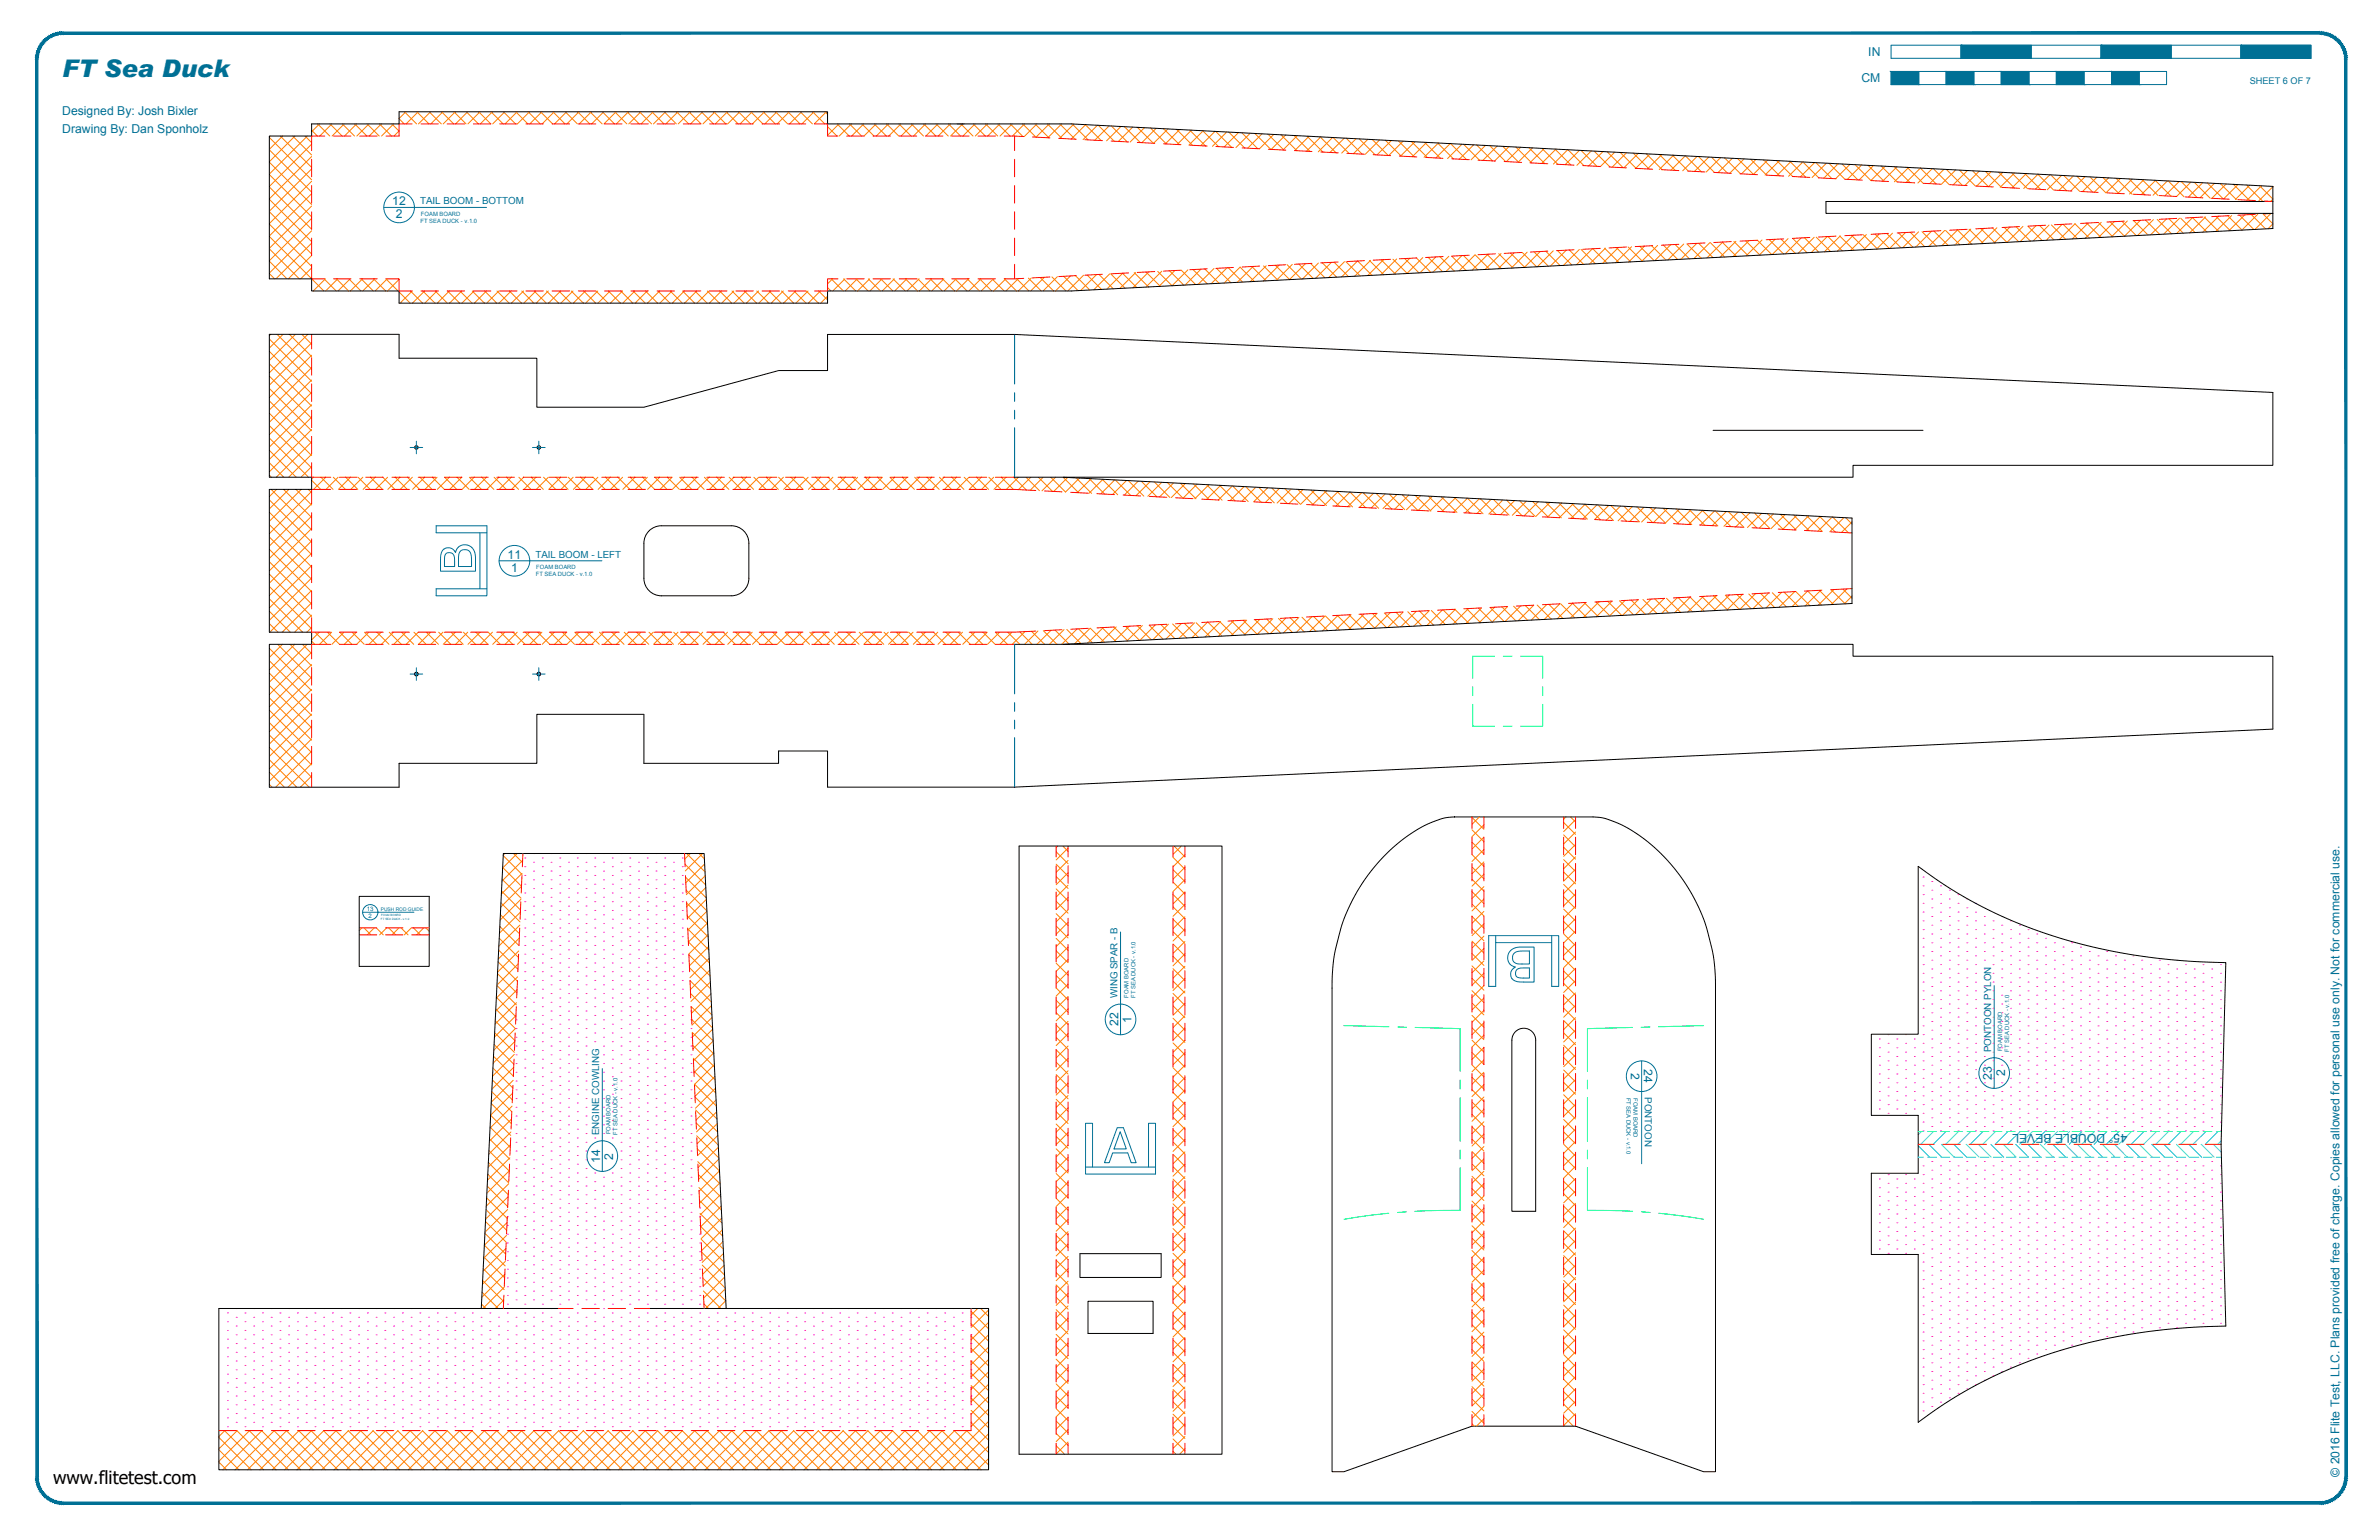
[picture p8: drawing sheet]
<svg xmlns="http://www.w3.org/2000/svg" width="864mm" height="559mm" viewBox="0 0 864 559" stroke-linecap="round" stroke-linejoin="round" font-family="sans-serif">
<defs><g id="words">
<text font-size="8.8" fill="#007095" x="22.6" y="28">FT Sea Duck</text>
<text font-size="6.6" x="19.3" y="538.4">www.flitetest.com</text>
<g font-size="4.4" fill="#007095">
<text x="678.2" y="20.4">IN</text>
<text x="675.7" y="29.9">CM</text>
<text x="22.6" y="41.8">Designed By: Josh Bixler</text>
<text x="22.6" y="48.2">Drawing By: Dan Sponholz</text>
<text x="142.4" y="74.5">12</text>
<text x="143.6" y="79.2">2</text>
<text x="184.3" y="202.7">11</text>
<text x="185.5" y="207.5">1</text>
<text x="410.7" y="371.2" transform="rotate(-90 410.7 371.2)">1</text>
<text x="406" y="372.4" transform="rotate(-90 406 372.4)">22</text>
<text x="592" y="389.3" transform="rotate(90 592 389.3)">2</text>
<text x="596.7" y="388" transform="rotate(90 596.7 388)">24</text>
<text x="723.1" y="391.9" transform="rotate(-90 723.1 391.9)">23</text>
<text x="727.9" y="390.6" transform="rotate(-90 727.9 390.6)">2</text>
<text x="772.2" y="411.3" transform="rotate(-180 772.2 411.3)">45° DOUBLE BEVEL</text>
<text x="217.8" y="422" transform="rotate(-90 217.8 422)">14</text>
<text x="222.6" y="420.7" transform="rotate(-90 222.6 420.7)">2</text>
<text x="849.3" y="535.9" transform="rotate(-90 849.3 535.9)">© 2016 Flite Test, LLC. Plans provided free of charge. Copies allowed for personal use only. Not for commercial use.</text>
</g>
<g font-size="3.5" fill="#007095">
<text x="152.5" y="74.2">TAIL BOOM - BOTTOM</text>
<text x="194.4" y="202.4">TAIL BOOM - LEFT</text>
<text x="405.7" y="362.3" transform="rotate(-90 405.7 362.3)">WING SPAR - B</text>
<text x="722.8" y="381.8" transform="rotate(-90 722.8 381.8)">PONTOON PYLON</text>
<text x="597" y="398.1" transform="rotate(90 597 398.1)">PONTOON</text>
<text x="217.5" y="411.9" transform="rotate(-90 217.5 411.9)">ENGINE COWLING</text>
</g>
<text font-size="3.3" fill="#007095" x="816.7" y="30.4">SHEET 6 OF 7</text>
<g font-size="2.2" fill="#007095">
<text x="133.2" y="330.6">13</text>
<text x="133.8" y="333">2</text>
</g>
<g font-size="2.1" fill="#007095">
<text x="152.6" y="80.8">FT SEA DUCK - v.1.0</text>
<text x="152.8" y="78.2">FOAM BOARD</text>
<text x="194.5" y="209">FT SEA DUCK - v.1.0</text>
<text x="194.7" y="206.4">FOAM BOARD</text>
<text x="409.7" y="362" transform="rotate(-90 409.7 362)">FOAM BOARD</text>
<text x="412.2" y="362.2" transform="rotate(-90 412.2 362.2)">FT SEA DUCK - v.1.0</text>
<text x="726.8" y="381.4" transform="rotate(-90 726.8 381.4)">FOAM BOARD</text>
<text x="729.4" y="381.6" transform="rotate(-90 729.4 381.6)">FT SEA DUCK - v.1.0</text>
<text x="590.4" y="398.3" transform="rotate(90 590.4 398.3)">FT SEA DUCK - v.1.0</text>
<text x="593" y="398.5" transform="rotate(90 593 398.5)">FOAM BOARD</text>
<text x="221.6" y="411.6" transform="rotate(-90 221.6 411.6)">FOAM BOARD</text>
<text x="224.1" y="411.7" transform="rotate(-90 224.1 411.7)">FT SEA DUCK - v.1.0</text>
</g>
<text font-size="1.8" fill="#007095" x="138.2" y="330.5">PUSH ROD GUIDE</text>
<g font-size="1.1" fill="#007095">
<text x="138.3" y="333.8">FT SEA DUCK - v.1.0</text>
<text x="138.4" y="332.5">FOAM BOARD</text>
</g>
</g></defs>
<!-- layer: 07 DE-PAPER -->
<g fill="none" stroke="#f0f" stroke-width=".36">
<path d="M190.5 317.7h.1M190.5 314.5h.1M190.5 311.3h.1M193.7 319.2h.1M193.7 316.1h.1M193.7 312.9h.1M193.7 309.7h.1M196.9 317.7h.1M196.9 314.5h.1M196.9 311.3h.1M200 319.2h.1M200 316.1h.1"/>
<path d="M200 312.9h.1M200 309.7h.1M203.2 317.7h.1M203.2 314.5h.1M203.2 311.3h.1M206.4 319.2h.1M206.4 316.1h.1M206.4 312.9h.1M206.4 309.7h.1M209.6 317.7h.1M209.6 314.5h.1M209.6 311.3h.1"/>
<path d="M212.7 319.2h.1M212.7 316.1h.1M212.7 312.9h.1M212.7 309.7h.1M215.9 317.7h.1M215.9 314.5h.1M215.9 311.3h.1M219.1 319.2h.1M219.1 316.1h.1M219.1 312.9h.1M219.1 309.7h.1M222.3 317.7h.1"/>
<path d="M222.3 314.5h.1M222.3 311.3h.1M225.4 319.2h.1M225.4 316.1h.1M225.4 312.9h.1M225.4 309.7h.1M228.6 317.7h.1M228.6 314.5h.1M228.6 311.3h.1M231.8 319.2h.1M231.8 316.1h.1M231.8 312.9h.1"/>
<path d="M231.8 309.7h.1M235 317.7h.1M235 314.5h.1M235 311.3h.1M238.1 319.2h.1M238.1 316.1h.1M238.1 312.9h.1M238.1 309.7h.1M241.3 317.7h.1M241.3 314.5h.1M241.3 311.3h.1M244.5 319.2h.1"/>
<path d="M244.5 316.1h.1M244.5 312.9h.1M244.5 309.7h.1M247.7 317.7h.1M247.7 314.5h.1M247.7 311.3h.1M698.1 318.3h.1M701.3 319.9h.1M190.5 339.9h.1M190.5 336.7h.1M190.5 333.5h.1M190.5 330.4h.1"/>
<path d="M190.5 327.2h.1M190.5 324h.1M190.5 320.8h.1M193.7 338.3h.1M193.7 335.1h.1M193.7 331.9h.1M193.7 328.8h.1M193.7 325.6h.1M193.7 322.4h.1M196.9 339.9h.1M196.9 336.7h.1M196.9 333.5h.1"/>
<path d="M196.9 330.4h.1M196.9 327.2h.1M196.9 324h.1M196.9 320.8h.1M200 338.3h.1M200 335.1h.1M200 331.9h.1M200 328.8h.1M200 325.6h.1M200 322.4h.1M203.2 339.9h.1M203.2 336.7h.1"/>
<path d="M203.2 333.5h.1M203.2 330.4h.1M203.2 327.2h.1M203.2 324h.1M203.2 320.8h.1M206.4 338.3h.1M206.4 335.1h.1M206.4 331.9h.1M206.4 328.8h.1M206.4 325.6h.1M206.4 322.4h.1M209.6 339.9h.1"/>
<path d="M209.6 336.7h.1M209.6 333.5h.1M209.6 330.4h.1M209.6 327.2h.1M209.6 324h.1M209.6 320.8h.1M212.7 338.3h.1M212.7 335.1h.1M212.7 331.9h.1M212.7 328.8h.1M212.7 325.6h.1M212.7 322.4h.1"/>
<path d="M215.9 339.9h.1M215.9 336.7h.1M215.9 333.5h.1M215.9 330.4h.1M215.9 327.2h.1M215.9 324h.1M215.9 320.8h.1M219.1 338.3h.1M219.1 335.1h.1M219.1 331.9h.1M219.1 328.8h.1M219.1 325.6h.1"/>
<path d="M219.1 322.4h.1M222.3 339.9h.1M222.3 336.7h.1M222.3 333.5h.1M222.3 330.4h.1M222.3 327.2h.1M222.3 324h.1M222.3 320.8h.1M225.4 338.3h.1M225.4 335.1h.1M225.4 331.9h.1M225.4 328.8h.1"/>
<path d="M225.4 325.6h.1M225.4 322.4h.1M228.6 339.9h.1M228.6 336.7h.1M228.6 333.5h.1M228.6 330.4h.1M228.6 327.2h.1M228.6 324h.1M228.6 320.8h.1M231.8 338.3h.1M231.8 335.1h.1M231.8 331.9h.1"/>
<path d="M231.8 328.8h.1M231.8 325.6h.1M231.8 322.4h.1M235 339.9h.1M235 336.7h.1M235 333.5h.1M235 330.4h.1M235 327.2h.1M235 324h.1M235 320.8h.1M238.1 338.3h.1M238.1 335.1h.1"/>
<path d="M238.1 331.9h.1M238.1 328.8h.1M238.1 325.6h.1M238.1 322.4h.1M241.3 339.9h.1M241.3 336.7h.1M241.3 333.5h.1M241.3 330.4h.1M241.3 327.2h.1M241.3 324h.1M241.3 320.8h.1M244.5 338.3h.1"/>
<path d="M244.5 335.1h.1M244.5 331.9h.1M244.5 328.8h.1M244.5 325.6h.1M244.5 322.4h.1M247.7 339.9h.1M247.7 336.7h.1M247.7 333.5h.1M247.7 330.4h.1M247.7 327.2h.1M247.7 324h.1M247.7 320.8h.1"/>
<path d="M698.1 337.3h.1M698.1 334.1h.1M698.1 331h.1M698.1 327.8h.1M698.1 324.6h.1M698.1 321.4h.1M701.3 338.9h.1M701.3 335.7h.1M701.3 332.6h.1M701.3 329.4h.1M701.3 326.2h.1M701.3 323h.1"/>
<path d="M704.5 337.3h.1M704.5 334.1h.1M704.5 331h.1M704.5 327.8h.1M704.5 324.6h.1M704.5 321.4h.1M707.6 338.9h.1M707.6 335.7h.1M707.6 332.6h.1M707.6 329.4h.1M707.6 326.2h.1M707.6 323h.1"/>
<path d="M710.8 337.3h.1M710.8 334.1h.1M710.8 331h.1M710.8 327.8h.1M710.8 324.6h.1M714 338.9h.1M714 335.7h.1M714 332.6h.1M714 329.4h.1M714 326.2h.1M717.2 337.3h.1M717.2 334.1h.1"/>
<path d="M717.2 331h.1M717.2 327.8h.1M720.3 338.9h.1M720.3 335.7h.1M720.3 332.6h.1M723.5 337.3h.1M723.5 334.1h.1M726.7 338.9h.1M726.7 335.7h.1M726.7 332.6h.1M729.9 337.3h.1M729.9 334.1h.1"/>
<path d="M733 338.9h.1M733 335.7h.1M736.2 337.3h.1M739.4 338.9h.1M190.5 358.9h.1M190.5 355.8h.1M190.5 352.6h.1M190.5 349.4h.1M190.5 346.2h.1M190.5 343.1h.1M193.7 357.3h.1M193.7 354.2h.1"/>
<path d="M193.7 351h.1M193.7 347.8h.1M193.7 344.6h.1M193.7 341.5h.1M196.9 358.9h.1M196.9 355.8h.1M196.9 352.6h.1M196.9 349.4h.1M196.9 346.2h.1M196.9 343.1h.1M200 357.3h.1M200 354.2h.1"/>
<path d="M200 351h.1M200 347.8h.1M200 344.6h.1M200 341.5h.1M203.2 358.9h.1M203.2 355.8h.1M203.2 352.6h.1M203.2 349.4h.1M203.2 346.2h.1M203.2 343.1h.1M206.4 357.3h.1M206.4 354.2h.1"/>
<path d="M206.4 351h.1M206.4 347.8h.1M206.4 344.6h.1M206.4 341.5h.1M209.6 358.9h.1M209.6 355.8h.1M209.6 352.6h.1M209.6 349.4h.1M209.6 346.2h.1M209.6 343.1h.1M212.7 357.3h.1M212.7 354.2h.1"/>
<path d="M212.7 351h.1M212.7 347.8h.1M212.7 344.6h.1M212.7 341.5h.1M215.9 358.9h.1M215.9 355.8h.1M215.9 352.6h.1M215.9 349.4h.1M215.9 346.2h.1M215.9 343.1h.1M219.1 357.3h.1M219.1 354.2h.1"/>
<path d="M219.1 351h.1M219.1 347.8h.1M219.1 344.6h.1M219.1 341.5h.1M222.3 358.9h.1M222.3 355.8h.1M222.3 352.6h.1M222.3 349.4h.1M222.3 346.2h.1M222.3 343.1h.1M225.4 357.3h.1M225.4 354.2h.1"/>
<path d="M225.4 351h.1M225.4 347.8h.1M225.4 344.6h.1M225.4 341.5h.1M228.6 358.9h.1M228.6 355.8h.1M228.6 352.6h.1M228.6 349.4h.1M228.6 346.2h.1M228.6 343.1h.1M231.8 357.3h.1M231.8 354.2h.1"/>
<path d="M231.8 351h.1M231.8 347.8h.1M231.8 344.6h.1M231.8 341.5h.1M235 358.9h.1M235 355.8h.1M235 352.6h.1M235 349.4h.1M235 346.2h.1M235 343.1h.1M238.1 357.3h.1M238.1 354.2h.1"/>
<path d="M238.1 351h.1M238.1 347.8h.1M238.1 344.6h.1M238.1 341.5h.1M241.3 358.9h.1M241.3 355.8h.1M241.3 352.6h.1M241.3 349.4h.1M241.3 346.2h.1M241.3 343.1h.1M244.5 357.3h.1M244.5 354.2h.1"/>
<path d="M244.5 351h.1M244.5 347.8h.1M244.5 344.6h.1M244.5 341.5h.1M247.7 358.9h.1M247.7 355.8h.1M247.7 352.6h.1M247.7 349.4h.1M247.7 346.2h.1M247.7 343.1h.1M698.1 359.5h.1M698.1 356.4h.1"/>
<path d="M698.1 353.2h.1M698.1 350h.1M698.1 346.8h.1M698.1 343.7h.1M698.1 340.5h.1M701.3 358h.1M701.3 354.8h.1M701.3 351.6h.1M701.3 348.4h.1M701.3 345.3h.1M701.3 342.1h.1M704.5 359.5h.1"/>
<path d="M704.5 356.4h.1M704.5 353.2h.1M704.5 350h.1M704.5 346.8h.1M704.5 343.7h.1M704.5 340.5h.1M707.6 358h.1M707.6 354.8h.1M707.6 351.6h.1M707.6 348.4h.1M707.6 345.3h.1M707.6 342.1h.1"/>
<path d="M710.8 359.5h.1M710.8 356.4h.1M710.8 353.2h.1M710.8 350h.1M710.8 346.8h.1M710.8 343.7h.1M710.8 340.5h.1M714 358h.1M714 354.8h.1M714 351.6h.1M714 348.4h.1M714 345.3h.1"/>
<path d="M714 342.1h.1M717.2 359.5h.1M717.2 356.4h.1M717.2 353.2h.1M717.2 350h.1M717.2 346.8h.1M717.2 343.7h.1M717.2 340.5h.1M720.3 358h.1M720.3 354.8h.1M720.3 351.6h.1M720.3 348.4h.1"/>
<path d="M720.3 345.3h.1M720.3 342.1h.1M723.5 359.5h.1M723.5 356.4h.1M723.5 353.2h.1M723.5 350h.1M723.5 346.8h.1M723.5 343.7h.1M723.5 340.5h.1M726.7 358h.1M726.7 354.8h.1M726.7 351.6h.1"/>
<path d="M726.7 348.4h.1M726.7 345.3h.1M726.7 342.1h.1M729.9 359.5h.1M729.9 356.4h.1M729.9 353.2h.1M729.9 350h.1M729.9 346.8h.1M729.9 343.7h.1M729.9 340.5h.1M733 358h.1M733 354.8h.1"/>
<path d="M733 351.6h.1M733 348.4h.1M733 345.3h.1M733 342.1h.1M736.2 359.5h.1M736.2 356.4h.1M736.2 353.2h.1M736.2 350h.1M736.2 346.8h.1M736.2 343.7h.1M736.2 340.5h.1M739.4 358h.1"/>
<path d="M739.4 354.8h.1M739.4 351.6h.1M739.4 348.4h.1M739.4 345.3h.1M739.4 342.1h.1M742.6 359.5h.1M742.6 356.4h.1M742.6 353.2h.1M742.6 350h.1M742.6 346.8h.1M742.6 343.7h.1M742.6 340.5h.1"/>
<path d="M745.7 358h.1M745.7 354.8h.1M745.7 351.6h.1M745.7 348.4h.1M745.7 345.3h.1M745.7 342.1h.1M748.9 359.5h.1M748.9 356.4h.1M748.9 353.2h.1M748.9 350h.1M748.9 346.8h.1M748.9 343.7h.1"/>
<path d="M752.1 358h.1M752.1 354.8h.1M752.1 351.6h.1M752.1 348.4h.1M752.1 345.3h.1M752.1 342.1h.1M755.3 359.5h.1M755.3 356.4h.1M755.3 353.2h.1M755.3 350h.1M755.3 346.8h.1M755.3 343.7h.1"/>
<path d="M758.4 358h.1M758.4 354.8h.1M758.4 351.6h.1M758.4 348.4h.1M758.4 345.3h.1M761.6 359.5h.1M761.6 356.4h.1M761.6 353.2h.1M761.6 350h.1M761.6 346.8h.1M764.8 358h.1M764.8 354.8h.1"/>
<path d="M764.8 351.6h.1M764.8 348.4h.1M764.8 345.3h.1M768 359.5h.1M768 356.4h.1M768 353.2h.1M768 350h.1M768 346.8h.1M771.1 358h.1M771.1 354.8h.1M771.1 351.6h.1M771.1 348.4h.1"/>
<path d="M774.3 359.5h.1M774.3 356.4h.1M774.3 353.2h.1M774.3 350h.1M774.3 346.8h.1M777.5 358h.1M777.5 354.8h.1M777.5 351.6h.1M777.5 348.4h.1M780.7 359.5h.1M780.7 356.4h.1M780.7 353.2h.1"/>
<path d="M780.7 350h.1M783.8 358h.1M783.8 354.8h.1M783.8 351.6h.1M783.8 348.4h.1M787 359.5h.1M787 356.4h.1M787 353.2h.1M787 350h.1M790.2 358h.1M790.2 354.8h.1M790.2 351.6h.1"/>
<path d="M790.2 348.4h.1M793.4 359.5h.1M793.4 356.4h.1M793.4 353.2h.1M793.4 350h.1M796.5 358h.1M796.5 354.8h.1M796.5 351.6h.1M799.7 359.5h.1M799.7 356.4h.1M799.7 353.2h.1M799.7 350h.1"/>
<path d="M802.9 358h.1M802.9 354.8h.1M802.9 351.6h.1M806.1 359.5h.1M806.1 356.4h.1M806.1 353.2h.1M806.1 350h.1M187.3 379.6h.1M187.3 376.4h.1M187.3 373.2h.1M187.3 370h.1M190.5 378h.1"/>
<path d="M190.5 374.8h.1M190.5 371.6h.1M190.5 368.5h.1M190.5 365.3h.1M190.5 362.1h.1M193.7 379.6h.1M193.7 376.4h.1M193.7 373.2h.1M193.7 370h.1M193.7 366.9h.1M193.7 363.7h.1M193.7 360.5h.1"/>
<path d="M196.9 378h.1M196.9 374.8h.1M196.9 371.6h.1M196.9 368.5h.1M196.9 365.3h.1M196.9 362.1h.1M200 379.6h.1M200 376.4h.1M200 373.2h.1M200 370h.1M200 366.9h.1M200 363.7h.1"/>
<path d="M200 360.5h.1M203.2 378h.1M203.2 374.8h.1M203.2 371.6h.1M203.2 368.5h.1M203.2 365.3h.1M203.2 362.1h.1M206.4 379.6h.1M206.4 376.4h.1M206.4 373.2h.1M206.4 370h.1M206.4 366.9h.1"/>
<path d="M206.4 363.7h.1M206.4 360.5h.1M209.6 378h.1M209.6 374.8h.1M209.6 371.6h.1M209.6 368.5h.1M209.6 365.3h.1M209.6 362.1h.1M212.7 379.6h.1M212.7 376.4h.1M212.7 373.2h.1M212.7 370h.1"/>
<path d="M212.7 366.9h.1M212.7 363.7h.1M212.7 360.5h.1M215.9 378h.1M215.9 374.8h.1M215.9 371.6h.1M215.9 368.5h.1M215.9 365.3h.1M215.9 362.1h.1M219.1 379.6h.1M219.1 376.4h.1M219.1 373.2h.1"/>
<path d="M219.1 370h.1M219.1 366.9h.1M219.1 363.7h.1M219.1 360.5h.1M222.3 378h.1M222.3 374.8h.1M222.3 371.6h.1M222.3 368.5h.1M222.3 365.3h.1M222.3 362.1h.1M225.4 379.6h.1M225.4 376.4h.1"/>
<path d="M225.4 373.2h.1M225.4 370h.1M225.4 366.9h.1M225.4 363.7h.1M225.4 360.5h.1M228.6 378h.1M228.6 374.8h.1M228.6 371.6h.1M228.6 368.5h.1M228.6 365.3h.1M228.6 362.1h.1M231.8 379.6h.1"/>
<path d="M231.8 376.4h.1M231.8 373.2h.1M231.8 370h.1M231.8 366.9h.1M231.8 363.7h.1M231.8 360.5h.1M235 378h.1M235 374.8h.1M235 371.6h.1M235 368.5h.1M235 365.3h.1M235 362.1h.1"/>
<path d="M238.1 379.6h.1M238.1 376.4h.1M238.1 373.2h.1M238.1 370h.1M238.1 366.9h.1M238.1 363.7h.1M238.1 360.5h.1M241.3 378h.1M241.3 374.8h.1M241.3 371.6h.1M241.3 368.5h.1M241.3 365.3h.1"/>
<path d="M241.3 362.1h.1M244.5 379.6h.1M244.5 376.4h.1M244.5 373.2h.1M244.5 370h.1M244.5 366.9h.1M244.5 363.7h.1M244.5 360.5h.1M247.7 378h.1M247.7 374.8h.1M247.7 371.6h.1M247.7 368.5h.1"/>
<path d="M247.7 365.3h.1M247.7 362.1h.1M250.8 379.6h.1M250.8 376.4h.1M250.8 373.2h.1M250.8 370h.1M250.8 366.9h.1M682.2 377h.1M685.4 378.6h.1M685.4 375.4h.1M688.6 377h.1M691.8 378.6h.1"/>
<path d="M691.8 375.4h.1M694.9 377h.1M698.1 378.6h.1M698.1 375.4h.1M698.1 372.2h.1M698.1 369.1h.1M698.1 365.9h.1M698.1 362.7h.1M701.3 377h.1M701.3 373.8h.1M701.3 370.7h.1M701.3 367.5h.1"/>
<path d="M701.3 364.3h.1M701.3 361.1h.1M704.5 378.6h.1M704.5 375.4h.1M704.5 372.2h.1M704.5 369.1h.1M704.5 365.9h.1M704.5 362.7h.1M707.6 377h.1M707.6 373.8h.1M707.6 370.7h.1M707.6 367.5h.1"/>
<path d="M707.6 364.3h.1M707.6 361.1h.1M710.8 378.6h.1M710.8 375.4h.1M710.8 372.2h.1M710.8 369.1h.1M710.8 365.9h.1M710.8 362.7h.1M714 377h.1M714 373.8h.1M714 370.7h.1M714 367.5h.1"/>
<path d="M714 364.3h.1M714 361.1h.1M717.2 378.6h.1M717.2 375.4h.1M717.2 372.2h.1M717.2 369.1h.1M717.2 365.9h.1M717.2 362.7h.1M720.3 377h.1M720.3 373.8h.1M720.3 370.7h.1M720.3 367.5h.1"/>
<path d="M720.3 364.3h.1M720.3 361.1h.1M723.5 378.6h.1M723.5 375.4h.1M723.5 372.2h.1M723.5 369.1h.1M723.5 365.9h.1M723.5 362.7h.1M726.7 377h.1M726.7 373.8h.1M726.7 370.7h.1M726.7 367.5h.1"/>
<path d="M726.7 364.3h.1M726.7 361.1h.1M729.9 378.6h.1M729.9 375.4h.1M729.9 372.2h.1M729.9 369.1h.1M729.9 365.9h.1M729.9 362.7h.1M733 377h.1M733 373.8h.1M733 370.7h.1M733 367.5h.1"/>
<path d="M733 364.3h.1M733 361.1h.1M736.2 378.6h.1M736.2 375.4h.1M736.2 372.2h.1M736.2 369.1h.1M736.2 365.9h.1M736.2 362.7h.1M739.4 377h.1M739.4 373.8h.1M739.4 370.7h.1M739.4 367.5h.1"/>
<path d="M739.4 364.3h.1M739.4 361.1h.1M742.6 378.6h.1M742.6 375.4h.1M742.6 372.2h.1M742.6 369.1h.1M742.6 365.9h.1M742.6 362.7h.1M745.7 377h.1M745.7 373.8h.1M745.7 370.7h.1M745.7 367.5h.1"/>
<path d="M745.7 364.3h.1M745.7 361.1h.1M748.9 378.6h.1M748.9 375.4h.1M748.9 372.2h.1M748.9 369.1h.1M748.9 365.9h.1M748.9 362.7h.1M752.1 377h.1M752.1 373.8h.1M752.1 370.7h.1M752.1 367.5h.1"/>
<path d="M752.1 364.3h.1M752.1 361.1h.1M755.3 378.6h.1M755.3 375.4h.1M755.3 372.2h.1M755.3 369.1h.1M755.3 365.9h.1M755.3 362.7h.1M758.4 377h.1M758.4 373.8h.1M758.4 370.7h.1M758.4 367.5h.1"/>
<path d="M758.4 364.3h.1M758.4 361.1h.1M761.6 378.6h.1M761.6 375.4h.1M761.6 372.2h.1M761.6 369.1h.1M761.6 365.9h.1M761.6 362.7h.1M764.8 377h.1M764.8 373.8h.1M764.8 370.7h.1M764.8 367.5h.1"/>
<path d="M764.8 364.3h.1M764.8 361.1h.1M768 378.6h.1M768 375.4h.1M768 372.2h.1M768 369.1h.1M768 365.9h.1M768 362.7h.1M771.1 377h.1M771.1 373.8h.1M771.1 370.7h.1M771.1 367.5h.1"/>
<path d="M771.1 364.3h.1M771.1 361.1h.1M774.3 378.6h.1M774.3 375.4h.1M774.3 372.2h.1M774.3 369.1h.1M774.3 365.9h.1M774.3 362.7h.1M777.5 377h.1M777.5 373.8h.1M777.5 370.7h.1M777.5 367.5h.1"/>
<path d="M777.5 364.3h.1M777.5 361.1h.1M780.7 378.6h.1M780.7 375.4h.1M780.7 372.2h.1M780.7 369.1h.1M780.7 365.9h.1M780.7 362.7h.1M783.8 377h.1M783.8 373.8h.1M783.8 370.7h.1M783.8 367.5h.1"/>
<path d="M783.8 364.3h.1M783.8 361.1h.1M787 378.6h.1M787 375.4h.1M787 372.2h.1M787 369.1h.1M787 365.9h.1M787 362.7h.1M790.2 377h.1M790.2 373.8h.1M790.2 370.7h.1M790.2 367.5h.1"/>
<path d="M790.2 364.3h.1M790.2 361.1h.1M793.4 378.6h.1M793.4 375.4h.1M793.4 372.2h.1M793.4 369.1h.1M793.4 365.9h.1M793.4 362.7h.1M796.5 377h.1M796.5 373.8h.1M796.5 370.7h.1M796.5 367.5h.1"/>
<path d="M796.5 364.3h.1M796.5 361.1h.1M799.7 378.6h.1M799.7 375.4h.1M799.7 372.2h.1M799.7 369.1h.1M799.7 365.9h.1M799.7 362.7h.1M802.9 377h.1M802.9 373.8h.1M802.9 370.7h.1M802.9 367.5h.1"/>
<path d="M802.9 364.3h.1M802.9 361.1h.1M806.1 378.6h.1M806.1 375.4h.1M806.1 372.2h.1M806.1 369.1h.1M806.1 365.9h.1M806.1 362.7h.1M187.3 398.6h.1M187.3 395.4h.1M187.3 392.3h.1M187.3 389.1h.1"/>
<path d="M187.3 385.9h.1M187.3 382.7h.1M190.5 397h.1M190.5 393.9h.1M190.5 390.7h.1M190.5 387.5h.1M190.5 384.3h.1M190.5 381.2h.1M193.7 398.6h.1M193.7 395.4h.1M193.7 392.3h.1M193.7 389.1h.1"/>
<path d="M193.7 385.9h.1M193.7 382.7h.1M196.9 397h.1M196.9 393.9h.1M196.9 390.7h.1M196.9 387.5h.1M196.9 384.3h.1M196.9 381.2h.1M200 398.6h.1M200 395.4h.1M200 392.3h.1M200 389.1h.1"/>
<path d="M200 385.9h.1M200 382.7h.1M203.2 397h.1M203.2 393.9h.1M203.2 390.7h.1M203.2 387.5h.1M203.2 384.3h.1M203.2 381.2h.1M206.4 398.6h.1M206.4 395.4h.1M206.4 392.3h.1M206.4 389.1h.1"/>
<path d="M206.4 385.9h.1M206.4 382.7h.1M209.6 397h.1M209.6 393.9h.1M209.6 390.7h.1M209.6 387.5h.1M209.6 384.3h.1M209.6 381.2h.1M212.7 398.6h.1M212.7 395.4h.1M212.7 392.3h.1M212.7 389.1h.1"/>
<path d="M212.7 385.9h.1M212.7 382.7h.1M219.1 398.6h.1M219.1 395.4h.1M219.1 392.3h.1M219.1 389.1h.1M219.1 385.9h.1M219.1 382.7h.1M222.3 397h.1M222.3 393.9h.1M222.3 390.7h.1M222.3 387.5h.1"/>
<path d="M222.3 384.3h.1M222.3 381.2h.1M225.4 398.6h.1M225.4 395.4h.1M225.4 392.3h.1M225.4 389.1h.1M225.4 385.9h.1M225.4 382.7h.1M228.6 397h.1M228.6 393.9h.1M228.6 390.7h.1M228.6 387.5h.1"/>
<path d="M228.6 384.3h.1M228.6 381.2h.1M231.8 398.6h.1M231.8 395.4h.1M231.8 392.3h.1M231.8 389.1h.1M231.8 385.9h.1M231.8 382.7h.1M235 397h.1M235 393.9h.1M235 390.7h.1M235 387.5h.1"/>
<path d="M235 384.3h.1M235 381.2h.1M238.1 398.6h.1M238.1 395.4h.1M238.1 392.3h.1M238.1 389.1h.1M238.1 385.9h.1M238.1 382.7h.1M241.3 397h.1M241.3 393.9h.1M241.3 390.7h.1M241.3 387.5h.1"/>
<path d="M241.3 384.3h.1M241.3 381.2h.1M244.5 398.6h.1M244.5 395.4h.1M244.5 392.3h.1M244.5 389.1h.1M244.5 385.9h.1M244.5 382.7h.1M247.7 397h.1M247.7 393.9h.1M247.7 390.7h.1M247.7 387.5h.1"/>
<path d="M247.7 384.3h.1M247.7 381.2h.1M250.8 398.6h.1M250.8 395.4h.1M250.8 392.3h.1M250.8 389.1h.1M250.8 385.9h.1M250.8 382.7h.1M682.2 399.2h.1M682.2 396.1h.1M682.2 392.9h.1M682.2 389.7h.1"/>
<path d="M682.2 386.5h.1M682.2 383.4h.1M682.2 380.2h.1M685.4 397.6h.1M685.4 394.5h.1M685.4 391.3h.1M685.4 388.1h.1M685.4 384.9h.1M685.4 381.8h.1M688.6 399.2h.1M688.6 396.1h.1M688.6 392.9h.1"/>
<path d="M688.6 389.7h.1M688.6 386.5h.1M688.6 383.4h.1M688.6 380.2h.1M691.8 397.6h.1M691.8 394.5h.1M691.8 391.3h.1M691.8 388.1h.1M691.8 384.9h.1M691.8 381.8h.1M694.9 399.2h.1M694.9 396.1h.1"/>
<path d="M694.9 392.9h.1M694.9 389.7h.1M694.9 386.5h.1M694.9 383.4h.1M694.9 380.2h.1M698.1 397.6h.1M698.1 394.5h.1M698.1 391.3h.1M698.1 388.1h.1M698.1 384.9h.1M698.1 381.8h.1M701.3 399.2h.1"/>
<path d="M701.3 396.1h.1M701.3 392.9h.1M701.3 389.7h.1M701.3 386.5h.1M701.3 383.4h.1M701.3 380.2h.1M704.5 397.6h.1M704.5 394.5h.1M704.5 391.3h.1M704.5 388.1h.1M704.5 384.9h.1M704.5 381.8h.1"/>
<path d="M707.6 399.2h.1M707.6 396.1h.1M707.6 392.9h.1M707.6 389.7h.1M707.6 386.5h.1M707.6 383.4h.1M707.6 380.2h.1M710.8 397.6h.1M710.8 394.5h.1M710.8 391.3h.1M710.8 388.1h.1M710.8 384.9h.1"/>
<path d="M710.8 381.8h.1M714 399.2h.1M714 396.1h.1M714 392.9h.1M714 389.7h.1M714 386.5h.1M714 383.4h.1M714 380.2h.1M717.2 397.6h.1M717.2 394.5h.1M717.2 391.3h.1M717.2 388.1h.1"/>
<path d="M717.2 384.9h.1M717.2 381.8h.1M720.3 399.2h.1M720.3 396.1h.1M720.3 392.9h.1M720.3 389.7h.1M720.3 386.5h.1M720.3 383.4h.1M720.3 380.2h.1M723.5 397.6h.1M723.5 394.5h.1M723.5 391.3h.1"/>
<path d="M723.5 388.1h.1M723.5 384.9h.1M723.5 381.8h.1M726.7 399.2h.1M726.7 396.1h.1M726.7 392.9h.1M726.7 389.7h.1M726.7 386.5h.1M726.7 383.4h.1M726.7 380.2h.1M729.9 397.6h.1M729.9 394.5h.1"/>
<path d="M729.9 391.3h.1M729.9 388.1h.1M729.9 384.9h.1M729.9 381.8h.1M733 399.2h.1M733 396.1h.1M733 392.9h.1M733 389.7h.1M733 386.5h.1M733 383.4h.1M733 380.2h.1M736.2 397.6h.1"/>
<path d="M736.2 394.5h.1M736.2 391.3h.1M736.2 388.1h.1M736.2 384.9h.1M736.2 381.8h.1M739.4 399.2h.1M739.4 396.1h.1M739.4 392.9h.1M739.4 389.7h.1M739.4 386.5h.1M739.4 383.4h.1M739.4 380.2h.1"/>
<path d="M742.6 397.6h.1M742.6 394.5h.1M742.6 391.3h.1M742.6 388.1h.1M742.6 384.9h.1M742.6 381.8h.1M745.7 399.2h.1M745.7 396.1h.1M745.7 392.9h.1M745.7 389.7h.1M745.7 386.5h.1M745.7 383.4h.1"/>
<path d="M745.7 380.2h.1M748.9 397.6h.1M748.9 394.5h.1M748.9 391.3h.1M748.9 388.1h.1M748.9 384.9h.1M748.9 381.8h.1M752.1 399.2h.1M752.1 396.1h.1M752.1 392.9h.1M752.1 389.7h.1M752.1 386.5h.1"/>
<path d="M752.1 383.4h.1M752.1 380.2h.1M755.3 397.6h.1M755.3 394.5h.1M755.3 391.3h.1M755.3 388.1h.1M755.3 384.9h.1M755.3 381.8h.1M758.4 399.2h.1M758.4 396.1h.1M758.4 392.9h.1M758.4 389.7h.1"/>
<path d="M758.4 386.5h.1M758.4 383.4h.1M758.4 380.2h.1M761.6 397.6h.1M761.6 394.5h.1M761.6 391.3h.1M761.6 388.1h.1M761.6 384.9h.1M761.6 381.8h.1M764.8 399.2h.1M764.8 396.1h.1M764.8 392.9h.1"/>
<path d="M764.8 389.7h.1M764.8 386.5h.1M764.8 383.4h.1M764.8 380.2h.1M768 397.6h.1M768 394.5h.1M768 391.3h.1M768 388.1h.1M768 384.9h.1M768 381.8h.1M771.1 399.2h.1M771.1 396.1h.1"/>
<path d="M771.1 392.9h.1M771.1 389.7h.1M771.1 386.5h.1M771.1 383.4h.1M771.1 380.2h.1M774.3 397.6h.1M774.3 394.5h.1M774.3 391.3h.1M774.3 388.1h.1M774.3 384.9h.1M774.3 381.8h.1M777.5 399.2h.1"/>
<path d="M777.5 396.1h.1M777.5 392.9h.1M777.5 389.7h.1M777.5 386.5h.1M777.5 383.4h.1M777.5 380.2h.1M780.7 397.6h.1M780.7 394.5h.1M780.7 391.3h.1M780.7 388.1h.1M780.7 384.9h.1M780.7 381.8h.1"/>
<path d="M783.8 399.2h.1M783.8 396.1h.1M783.8 392.9h.1M783.8 389.7h.1M783.8 386.5h.1M783.8 383.4h.1M783.8 380.2h.1M787 397.6h.1M787 394.5h.1M787 391.3h.1M787 388.1h.1M787 384.9h.1"/>
<path d="M787 381.8h.1M790.2 399.2h.1M790.2 396.1h.1M790.2 392.9h.1M790.2 389.7h.1M790.2 386.5h.1M790.2 383.4h.1M790.2 380.2h.1M793.4 397.6h.1M793.4 394.5h.1M793.4 391.3h.1M793.4 388.1h.1"/>
<path d="M793.4 384.9h.1M793.4 381.8h.1M796.5 399.2h.1M796.5 396.1h.1M796.5 392.9h.1M796.5 389.7h.1M796.5 386.5h.1M796.5 383.4h.1M796.5 380.2h.1M799.7 397.6h.1M799.7 394.5h.1M799.7 391.3h.1"/>
<path d="M799.7 388.1h.1M799.7 384.9h.1M799.7 381.8h.1M802.9 399.2h.1M802.9 396.1h.1M802.9 392.9h.1M802.9 389.7h.1M802.9 386.5h.1M802.9 383.4h.1M802.9 380.2h.1M806.1 397.6h.1M806.1 394.5h.1"/>
<path d="M806.1 391.3h.1M806.1 388.1h.1M806.1 384.9h.1M806.1 381.8h.1M187.3 417.7h.1M187.3 414.5h.1M187.3 411.3h.1M187.3 408.1h.1M187.3 405h.1M187.3 401.8h.1M190.5 419.3h.1M190.5 416.1h.1"/>
<path d="M190.5 412.9h.1M190.5 409.7h.1M190.5 406.6h.1M190.5 403.4h.1M190.5 400.2h.1M193.7 417.7h.1M193.7 414.5h.1M193.7 411.3h.1M193.7 408.1h.1M193.7 405h.1M193.7 401.8h.1M196.9 419.3h.1"/>
<path d="M196.9 416.1h.1M196.9 412.9h.1M196.9 409.7h.1M196.9 406.6h.1M196.9 403.4h.1M196.9 400.2h.1M200 417.7h.1M200 414.5h.1M200 411.3h.1M200 408.1h.1M200 405h.1M200 401.8h.1"/>
<path d="M203.2 419.3h.1M203.2 416.1h.1M203.2 412.9h.1M203.2 409.7h.1M203.2 406.6h.1M203.2 403.4h.1M203.2 400.2h.1M206.4 417.7h.1M206.4 414.5h.1M206.4 411.3h.1M206.4 408.1h.1M206.4 405h.1"/>
<path d="M206.4 401.8h.1M209.6 419.3h.1M209.6 416.1h.1M209.6 412.9h.1M209.6 409.7h.1M209.6 406.6h.1M209.6 403.4h.1M209.6 400.2h.1M212.7 417.7h.1M212.7 414.5h.1M212.7 411.3h.1M212.7 408.1h.1"/>
<path d="M212.7 405h.1M212.7 401.8h.1M215.9 412.9h.1M219.1 411.3h.1M219.1 408.1h.1M219.1 405h.1M219.1 401.8h.1M222.3 412.9h.1M222.3 409.7h.1M222.3 406.6h.1M222.3 403.4h.1M222.3 400.2h.1"/>
<path d="M225.4 417.7h.1M225.4 414.5h.1M225.4 411.3h.1M225.4 408.1h.1M225.4 405h.1M225.4 401.8h.1M228.6 419.3h.1M228.6 416.1h.1M228.6 412.9h.1M228.6 409.7h.1M228.6 406.6h.1M228.6 403.4h.1"/>
<path d="M228.6 400.2h.1M231.8 417.7h.1M231.8 414.5h.1M231.8 411.3h.1M231.8 408.1h.1M231.8 405h.1M231.8 401.8h.1M235 419.3h.1M235 416.1h.1M235 412.9h.1M235 409.7h.1M235 406.6h.1"/>
<path d="M235 403.4h.1M235 400.2h.1M238.1 417.7h.1M238.1 414.5h.1M238.1 411.3h.1M238.1 408.1h.1M238.1 405h.1M238.1 401.8h.1M241.3 419.3h.1M241.3 416.1h.1M241.3 412.9h.1M241.3 409.7h.1"/>
<path d="M241.3 406.6h.1M241.3 403.4h.1M241.3 400.2h.1M244.5 417.7h.1M244.5 414.5h.1M244.5 411.3h.1M244.5 408.1h.1M244.5 405h.1M244.5 401.8h.1M247.7 419.3h.1M247.7 416.1h.1M247.7 412.9h.1"/>
<path d="M247.7 409.7h.1M247.7 406.6h.1M247.7 403.4h.1M247.7 400.2h.1M250.8 417.7h.1M250.8 414.5h.1M250.8 411.3h.1M250.8 408.1h.1M250.8 405h.1M250.8 401.8h.1M682.2 402.4h.1M685.4 404h.1"/>
<path d="M685.4 400.8h.1M688.6 402.4h.1M691.8 404h.1M691.8 400.8h.1M694.9 402.4h.1M698.1 410.3h.1M698.1 407.2h.1M698.1 404h.1M698.1 400.8h.1M701.3 408.8h.1M701.3 405.6h.1M701.3 402.4h.1"/>
<path d="M704.5 410.3h.1M704.5 407.2h.1M704.5 404h.1M704.5 400.8h.1M707.6 408.8h.1M707.6 405.6h.1M707.6 402.4h.1M710.8 410.3h.1M710.8 407.2h.1M710.8 404h.1M710.8 400.8h.1M714 408.8h.1"/>
<path d="M714 405.6h.1M714 402.4h.1M717.2 410.3h.1M717.2 407.2h.1M717.2 404h.1M717.2 400.8h.1M720.3 408.8h.1M720.3 405.6h.1M720.3 402.4h.1M723.5 410.3h.1M723.5 407.2h.1M723.5 404h.1"/>
<path d="M723.5 400.8h.1M726.7 408.8h.1M726.7 405.6h.1M726.7 402.4h.1M729.9 410.3h.1M729.9 407.2h.1M729.9 404h.1M729.9 400.8h.1M733 408.8h.1M733 405.6h.1M733 402.4h.1M736.2 410.3h.1"/>
<path d="M736.2 407.2h.1M736.2 404h.1M736.2 400.8h.1M739.4 408.8h.1M739.4 405.6h.1M739.4 402.4h.1M742.6 410.3h.1M742.6 407.2h.1M742.6 404h.1M742.6 400.8h.1M745.7 408.8h.1M745.7 405.6h.1"/>
<path d="M745.7 402.4h.1M748.9 410.3h.1M748.9 407.2h.1M748.9 404h.1M748.9 400.8h.1M752.1 408.8h.1M752.1 405.6h.1M752.1 402.4h.1M755.3 410.3h.1M755.3 407.2h.1M755.3 404h.1M755.3 400.8h.1"/>
<path d="M758.4 408.8h.1M758.4 405.6h.1M758.4 402.4h.1M761.6 410.3h.1M761.6 407.2h.1M761.6 404h.1M761.6 400.8h.1M764.8 408.8h.1M764.8 405.6h.1M764.8 402.4h.1M768 410.3h.1M768 407.2h.1"/>
<path d="M768 404h.1M768 400.8h.1M771.1 408.8h.1M771.1 405.6h.1M771.1 402.4h.1M774.3 410.3h.1M774.3 407.2h.1M774.3 404h.1M774.3 400.8h.1M777.5 408.8h.1M777.5 405.6h.1M777.5 402.4h.1"/>
<path d="M780.7 410.3h.1M780.7 407.2h.1M780.7 404h.1M780.7 400.8h.1M783.8 408.8h.1M783.8 405.6h.1M783.8 402.4h.1M787 410.3h.1M787 407.2h.1M787 404h.1M787 400.8h.1M790.2 408.8h.1"/>
<path d="M790.2 405.6h.1M790.2 402.4h.1M793.4 410.3h.1M793.4 407.2h.1M793.4 404h.1M793.4 400.8h.1M796.5 408.8h.1M796.5 405.6h.1M796.5 402.4h.1M799.7 410.3h.1M799.7 407.2h.1M799.7 404h.1"/>
<path d="M799.7 400.8h.1M802.9 408.8h.1M802.9 405.6h.1M802.9 402.4h.1M806.1 410.3h.1M806.1 407.2h.1M806.1 404h.1M806.1 400.8h.1M187.3 439.9h.1M187.3 436.7h.1M187.3 433.5h.1M187.3 430.4h.1"/>
<path d="M187.3 427.2h.1M187.3 424h.1M187.3 420.8h.1M190.5 438.3h.1M190.5 435.1h.1M190.5 432h.1M190.5 428.8h.1M190.5 425.6h.1M190.5 422.4h.1M193.7 439.9h.1M193.7 436.7h.1M193.7 433.5h.1"/>
<path d="M193.7 430.4h.1M193.7 427.2h.1M193.7 424h.1M193.7 420.8h.1M196.9 438.3h.1M196.9 435.1h.1M196.9 432h.1M196.9 428.8h.1M196.9 425.6h.1M196.9 422.4h.1M200 439.9h.1M200 436.7h.1"/>
<path d="M200 433.5h.1M200 430.4h.1M200 427.2h.1M200 424h.1M200 420.8h.1M203.2 438.3h.1M203.2 435.1h.1M203.2 432h.1M203.2 428.8h.1M203.2 425.6h.1M203.2 422.4h.1M206.4 439.9h.1"/>
<path d="M206.4 436.7h.1M206.4 433.5h.1M206.4 430.4h.1M206.4 427.2h.1M206.4 424h.1M206.4 420.8h.1M209.6 438.3h.1M209.6 435.1h.1M209.6 432h.1M209.6 428.8h.1M209.6 425.6h.1M209.6 422.4h.1"/>
<path d="M212.7 439.9h.1M212.7 436.7h.1M212.7 433.5h.1M212.7 430.4h.1M212.7 427.2h.1M212.7 424h.1M212.7 420.8h.1M215.9 438.3h.1M215.9 435.1h.1M215.9 432h.1M215.9 428.8h.1M215.9 425.6h.1"/>
<path d="M219.1 439.9h.1M219.1 436.7h.1M219.1 433.5h.1M219.1 430.4h.1M219.1 427.2h.1M222.3 438.3h.1M222.3 435.1h.1M222.3 432h.1M222.3 428.8h.1M222.3 425.6h.1M225.4 439.9h.1M225.4 436.7h.1"/>
<path d="M225.4 433.5h.1M225.4 430.4h.1M225.4 427.2h.1M225.4 424h.1M225.4 420.8h.1M228.6 438.3h.1M228.6 435.1h.1M228.6 432h.1M228.6 428.8h.1M228.6 425.6h.1M228.6 422.4h.1M231.8 439.9h.1"/>
<path d="M231.8 436.7h.1M231.8 433.5h.1M231.8 430.4h.1M231.8 427.2h.1M231.8 424h.1M231.8 420.8h.1M235 438.3h.1M235 435.1h.1M235 432h.1M235 428.8h.1M235 425.6h.1M235 422.4h.1"/>
<path d="M238.1 439.9h.1M238.1 436.7h.1M238.1 433.5h.1M238.1 430.4h.1M238.1 427.2h.1M238.1 424h.1M238.1 420.8h.1M241.3 438.3h.1M241.3 435.1h.1M241.3 432h.1M241.3 428.8h.1M241.3 425.6h.1"/>
<path d="M241.3 422.4h.1M244.5 439.9h.1M244.5 436.7h.1M244.5 433.5h.1M244.5 430.4h.1M244.5 427.2h.1M244.5 424h.1M244.5 420.8h.1M247.7 438.3h.1M247.7 435.1h.1M247.7 432h.1M247.7 428.8h.1"/>
<path d="M247.7 425.6h.1M247.7 422.4h.1M250.8 439.9h.1M250.8 436.7h.1M250.8 433.5h.1M250.8 430.4h.1M250.8 427.2h.1M250.8 424h.1M250.8 420.8h.1M254 438.3h.1M682.2 437.3h.1M682.2 434.2h.1"/>
<path d="M682.2 431h.1M682.2 427.8h.1M685.4 438.9h.1M685.4 435.7h.1M685.4 432.6h.1M685.4 429.4h.1M685.4 426.2h.1M688.6 437.3h.1M688.6 434.2h.1M688.6 431h.1M688.6 427.8h.1M691.8 438.9h.1"/>
<path d="M691.8 435.7h.1M691.8 432.6h.1M691.8 429.4h.1M691.8 426.2h.1M694.9 437.3h.1M694.9 434.2h.1M694.9 431h.1M694.9 427.8h.1M698.1 438.9h.1M698.1 435.7h.1M698.1 432.6h.1M698.1 429.4h.1"/>
<path d="M698.1 426.2h.1M698.1 423h.1M701.3 437.3h.1M701.3 434.2h.1M701.3 431h.1M701.3 427.8h.1M701.3 424.6h.1M701.3 421.5h.1M704.5 438.9h.1M704.5 435.7h.1M704.5 432.6h.1M704.5 429.4h.1"/>
<path d="M704.5 426.2h.1M704.5 423h.1M707.6 437.3h.1M707.6 434.2h.1M707.6 431h.1M707.6 427.8h.1M707.6 424.6h.1M707.6 421.5h.1M710.8 438.9h.1M710.8 435.7h.1M710.8 432.6h.1M710.8 429.4h.1"/>
<path d="M710.8 426.2h.1M710.8 423h.1M714 437.3h.1M714 434.2h.1M714 431h.1M714 427.8h.1M714 424.6h.1M714 421.5h.1M717.2 438.9h.1M717.2 435.7h.1M717.2 432.6h.1M717.2 429.4h.1"/>
<path d="M717.2 426.2h.1M717.2 423h.1M720.3 437.3h.1M720.3 434.2h.1M720.3 431h.1M720.3 427.8h.1M720.3 424.6h.1M720.3 421.5h.1M723.5 438.9h.1M723.5 435.7h.1M723.5 432.6h.1M723.5 429.4h.1"/>
<path d="M723.5 426.2h.1M723.5 423h.1M726.7 437.3h.1M726.7 434.2h.1M726.7 431h.1M726.7 427.8h.1M726.7 424.6h.1M726.7 421.5h.1M729.9 438.9h.1M729.9 435.7h.1M729.9 432.6h.1M729.9 429.4h.1"/>
<path d="M729.9 426.2h.1M729.9 423h.1M733 437.3h.1M733 434.2h.1M733 431h.1M733 427.8h.1M733 424.6h.1M733 421.5h.1M736.2 438.9h.1M736.2 435.7h.1M736.2 432.6h.1M736.2 429.4h.1"/>
<path d="M736.2 426.2h.1M736.2 423h.1M739.4 437.3h.1M739.4 434.2h.1M739.4 431h.1M739.4 427.8h.1M739.4 424.6h.1M739.4 421.5h.1M742.6 438.9h.1M742.6 435.7h.1M742.6 432.6h.1M742.6 429.4h.1"/>
<path d="M742.6 426.2h.1M742.6 423h.1M745.7 437.3h.1M745.7 434.2h.1M745.7 431h.1M745.7 427.8h.1M745.7 424.6h.1M745.7 421.5h.1M748.9 438.9h.1M748.9 435.7h.1M748.9 432.6h.1M748.9 429.4h.1"/>
<path d="M748.9 426.2h.1M748.9 423h.1M752.1 437.3h.1M752.1 434.2h.1M752.1 431h.1M752.1 427.8h.1M752.1 424.6h.1M752.1 421.5h.1M755.3 438.9h.1M755.3 435.7h.1M755.3 432.6h.1M755.3 429.4h.1"/>
<path d="M755.3 426.2h.1M755.3 423h.1M758.4 437.3h.1M758.4 434.2h.1M758.4 431h.1M758.4 427.8h.1M758.4 424.6h.1M758.4 421.5h.1M761.6 438.9h.1M761.6 435.7h.1M761.6 432.6h.1M761.6 429.4h.1"/>
<path d="M761.6 426.2h.1M761.6 423h.1M764.8 437.3h.1M764.8 434.2h.1M764.8 431h.1M764.8 427.8h.1M764.8 424.6h.1M764.8 421.5h.1M768 438.9h.1M768 435.7h.1M768 432.6h.1M768 429.4h.1"/>
<path d="M768 426.2h.1M768 423h.1M771.1 437.3h.1M771.1 434.2h.1M771.1 431h.1M771.1 427.8h.1M771.1 424.6h.1M771.1 421.5h.1M774.3 438.9h.1M774.3 435.7h.1M774.3 432.6h.1M774.3 429.4h.1"/>
<path d="M774.3 426.2h.1M774.3 423h.1M777.5 437.3h.1M777.5 434.2h.1M777.5 431h.1M777.5 427.8h.1M777.5 424.6h.1M777.5 421.5h.1M780.7 438.9h.1M780.7 435.7h.1M780.7 432.6h.1M780.7 429.4h.1"/>
<path d="M780.7 426.2h.1M780.7 423h.1M783.8 437.3h.1M783.8 434.2h.1M783.8 431h.1M783.8 427.8h.1M783.8 424.6h.1M783.8 421.5h.1M787 438.9h.1M787 435.7h.1M787 432.6h.1M787 429.4h.1"/>
<path d="M787 426.2h.1M787 423h.1M790.2 437.3h.1M790.2 434.2h.1M790.2 431h.1M790.2 427.8h.1M790.2 424.6h.1M790.2 421.5h.1M793.4 438.9h.1M793.4 435.7h.1M793.4 432.6h.1M793.4 429.4h.1"/>
<path d="M793.4 426.2h.1M793.4 423h.1M796.5 437.3h.1M796.5 434.2h.1M796.5 431h.1M796.5 427.8h.1M796.5 424.6h.1M796.5 421.5h.1M799.7 438.9h.1M799.7 435.7h.1M799.7 432.6h.1M799.7 429.4h.1"/>
<path d="M799.7 426.2h.1M799.7 423h.1M802.9 437.3h.1M802.9 434.2h.1M802.9 431h.1M802.9 427.8h.1M802.9 424.6h.1M802.9 421.5h.1M806.1 438.9h.1M806.1 435.7h.1M806.1 432.6h.1M806.1 429.4h.1"/>
<path d="M806.1 426.2h.1M806.1 423h.1M184.2 457.4h.1M184.2 454.2h.1M184.2 451h.1M184.2 447.8h.1M184.2 444.7h.1M184.2 441.5h.1M187.3 458.9h.1M187.3 455.8h.1M187.3 452.6h.1M187.3 449.4h.1"/>
<path d="M187.3 446.2h.1M187.3 443.1h.1M190.5 457.4h.1M190.5 454.2h.1M190.5 451h.1M190.5 447.8h.1M190.5 444.7h.1M190.5 441.5h.1M193.7 458.9h.1M193.7 455.8h.1M193.7 452.6h.1M193.7 449.4h.1"/>
<path d="M193.7 446.2h.1M193.7 443.1h.1M196.9 457.4h.1M196.9 454.2h.1M196.9 451h.1M196.9 447.8h.1M196.9 444.7h.1M196.9 441.5h.1M200 458.9h.1M200 455.8h.1M200 452.6h.1M200 449.4h.1"/>
<path d="M200 446.2h.1M200 443.1h.1M203.2 457.4h.1M203.2 454.2h.1M203.2 451h.1M203.2 447.8h.1M203.2 444.7h.1M203.2 441.5h.1M206.4 458.9h.1M206.4 455.8h.1M206.4 452.6h.1M206.4 449.4h.1"/>
<path d="M206.4 446.2h.1M206.4 443.1h.1M209.6 457.4h.1M209.6 454.2h.1M209.6 451h.1M209.6 447.8h.1M209.6 444.7h.1M209.6 441.5h.1M212.7 458.9h.1M212.7 455.8h.1M212.7 452.6h.1M212.7 449.4h.1"/>
<path d="M212.7 446.2h.1M212.7 443.1h.1M215.9 457.4h.1M215.9 454.2h.1M215.9 451h.1M215.9 447.8h.1M215.9 444.7h.1M215.9 441.5h.1M219.1 458.9h.1M219.1 455.8h.1M219.1 452.6h.1M219.1 449.4h.1"/>
<path d="M219.1 446.2h.1M219.1 443.1h.1M222.3 457.4h.1M222.3 454.2h.1M222.3 451h.1M222.3 447.8h.1M222.3 444.7h.1M222.3 441.5h.1M225.4 458.9h.1M225.4 455.8h.1M225.4 452.6h.1M225.4 449.4h.1"/>
<path d="M225.4 446.2h.1M225.4 443.1h.1M228.6 457.4h.1M228.6 454.2h.1M228.6 451h.1M228.6 447.8h.1M228.6 444.7h.1M228.6 441.5h.1M231.8 458.9h.1M231.8 455.8h.1M231.8 452.6h.1M231.8 449.4h.1"/>
<path d="M231.8 446.2h.1M231.8 443.1h.1M235 457.4h.1M235 454.2h.1M235 451h.1M235 447.8h.1M235 444.7h.1M235 441.5h.1M238.1 458.9h.1M238.1 455.8h.1M238.1 452.6h.1M238.1 449.4h.1"/>
<path d="M238.1 446.2h.1M238.1 443.1h.1M241.3 457.4h.1M241.3 454.2h.1M241.3 451h.1M241.3 447.8h.1M241.3 444.7h.1M241.3 441.5h.1M244.5 458.9h.1M244.5 455.8h.1M244.5 452.6h.1M244.5 449.4h.1"/>
<path d="M244.5 446.2h.1M244.5 443.1h.1M247.7 457.4h.1M247.7 454.2h.1M247.7 451h.1M247.7 447.8h.1M247.7 444.7h.1M247.7 441.5h.1M250.8 458.9h.1M250.8 455.8h.1M250.8 452.6h.1M250.8 449.4h.1"/>
<path d="M250.8 446.2h.1M250.8 443.1h.1M254 457.4h.1M254 454.2h.1M254 451h.1M254 447.8h.1M254 444.7h.1M254 441.5h.1M682.2 453.2h.1M682.2 450h.1M682.2 446.9h.1M682.2 443.7h.1"/>
<path d="M682.2 440.5h.1M685.4 454.8h.1M685.4 451.6h.1M685.4 448.4h.1M685.4 445.3h.1M685.4 442.1h.1M688.6 453.2h.1M688.6 450h.1M688.6 446.9h.1M688.6 443.7h.1M688.6 440.5h.1M691.8 454.8h.1"/>
<path d="M691.8 451.6h.1M691.8 448.4h.1M691.8 445.3h.1M691.8 442.1h.1M694.9 453.2h.1M694.9 450h.1M694.9 446.9h.1M694.9 443.7h.1M694.9 440.5h.1M698.1 458h.1M698.1 454.8h.1M698.1 451.6h.1"/>
<path d="M698.1 448.4h.1M698.1 445.3h.1M698.1 442.1h.1M701.3 459.6h.1M701.3 456.4h.1M701.3 453.2h.1M701.3 450h.1M701.3 446.9h.1M701.3 443.7h.1M701.3 440.5h.1M704.5 458h.1M704.5 454.8h.1"/>
<path d="M704.5 451.6h.1M704.5 448.4h.1M704.5 445.3h.1M704.5 442.1h.1M707.6 459.6h.1M707.6 456.4h.1M707.6 453.2h.1M707.6 450h.1M707.6 446.9h.1M707.6 443.7h.1M707.6 440.5h.1M710.8 458h.1"/>
<path d="M710.8 454.8h.1M710.8 451.6h.1M710.8 448.4h.1M710.8 445.3h.1M710.8 442.1h.1M714 459.6h.1M714 456.4h.1M714 453.2h.1M714 450h.1M714 446.9h.1M714 443.7h.1M714 440.5h.1"/>
<path d="M717.2 458h.1M717.2 454.8h.1M717.2 451.6h.1M717.2 448.4h.1M717.2 445.3h.1M717.2 442.1h.1M720.3 459.6h.1M720.3 456.4h.1M720.3 453.2h.1M720.3 450h.1M720.3 446.9h.1M720.3 443.7h.1"/>
<path d="M720.3 440.5h.1M723.5 458h.1M723.5 454.8h.1M723.5 451.6h.1M723.5 448.4h.1M723.5 445.3h.1M723.5 442.1h.1M726.7 459.6h.1M726.7 456.4h.1M726.7 453.2h.1M726.7 450h.1M726.7 446.9h.1"/>
<path d="M726.7 443.7h.1M726.7 440.5h.1M729.9 458h.1M729.9 454.8h.1M729.9 451.6h.1M729.9 448.4h.1M729.9 445.3h.1M729.9 442.1h.1M733 459.6h.1M733 456.4h.1M733 453.2h.1M733 450h.1"/>
<path d="M733 446.9h.1M733 443.7h.1M733 440.5h.1M736.2 458h.1M736.2 454.8h.1M736.2 451.6h.1M736.2 448.4h.1M736.2 445.3h.1M736.2 442.1h.1M739.4 459.6h.1M739.4 456.4h.1M739.4 453.2h.1"/>
<path d="M739.4 450h.1M739.4 446.9h.1M739.4 443.7h.1M739.4 440.5h.1M742.6 458h.1M742.6 454.8h.1M742.6 451.6h.1M742.6 448.4h.1M742.6 445.3h.1M742.6 442.1h.1M745.7 459.6h.1M745.7 456.4h.1"/>
<path d="M745.7 453.2h.1M745.7 450h.1M745.7 446.9h.1M745.7 443.7h.1M745.7 440.5h.1M748.9 458h.1M748.9 454.8h.1M748.9 451.6h.1M748.9 448.4h.1M748.9 445.3h.1M748.9 442.1h.1M752.1 459.6h.1"/>
<path d="M752.1 456.4h.1M752.1 453.2h.1M752.1 450h.1M752.1 446.9h.1M752.1 443.7h.1M752.1 440.5h.1M755.3 458h.1M755.3 454.8h.1M755.3 451.6h.1M755.3 448.4h.1M755.3 445.3h.1M755.3 442.1h.1"/>
<path d="M758.4 459.6h.1M758.4 456.4h.1M758.4 453.2h.1M758.4 450h.1M758.4 446.9h.1M758.4 443.7h.1M758.4 440.5h.1M761.6 458h.1M761.6 454.8h.1M761.6 451.6h.1M761.6 448.4h.1M761.6 445.3h.1"/>
<path d="M761.6 442.1h.1M764.8 459.6h.1M764.8 456.4h.1M764.8 453.2h.1M764.8 450h.1M764.8 446.9h.1M764.8 443.7h.1M764.8 440.5h.1M768 458h.1M768 454.8h.1M768 451.6h.1M768 448.4h.1"/>
<path d="M768 445.3h.1M768 442.1h.1M771.1 459.6h.1M771.1 456.4h.1M771.1 453.2h.1M771.1 450h.1M771.1 446.9h.1M771.1 443.7h.1M771.1 440.5h.1M774.3 458h.1M774.3 454.8h.1M774.3 451.6h.1"/>
<path d="M774.3 448.4h.1M774.3 445.3h.1M774.3 442.1h.1M777.5 459.6h.1M777.5 456.4h.1M777.5 453.2h.1M777.5 450h.1M777.5 446.9h.1M777.5 443.7h.1M777.5 440.5h.1M780.7 458h.1M780.7 454.8h.1"/>
<path d="M780.7 451.6h.1M780.7 448.4h.1M780.7 445.3h.1M780.7 442.1h.1M783.8 459.6h.1M783.8 456.4h.1M783.8 453.2h.1M783.8 450h.1M783.8 446.9h.1M783.8 443.7h.1M783.8 440.5h.1M787 458h.1"/>
<path d="M787 454.8h.1M787 451.6h.1M787 448.4h.1M787 445.3h.1M787 442.1h.1M790.2 459.6h.1M790.2 456.4h.1M790.2 453.2h.1M790.2 450h.1M790.2 446.9h.1M790.2 443.7h.1M790.2 440.5h.1"/>
<path d="M793.4 458h.1M793.4 454.8h.1M793.4 451.6h.1M793.4 448.4h.1M793.4 445.3h.1M793.4 442.1h.1M796.5 459.6h.1M796.5 456.4h.1M796.5 453.2h.1M796.5 450h.1M796.5 446.9h.1M796.5 443.7h.1"/>
<path d="M796.5 440.5h.1M799.7 458h.1M799.7 454.8h.1M799.7 451.6h.1M799.7 448.4h.1M799.7 445.3h.1M799.7 442.1h.1M802.9 459.6h.1M802.9 456.4h.1M802.9 453.2h.1M802.9 450h.1M802.9 446.9h.1"/>
<path d="M802.9 443.7h.1M802.9 440.5h.1M806.1 458h.1M806.1 454.8h.1M806.1 451.6h.1M806.1 448.4h.1M806.1 445.3h.1M806.1 442.1h.1M82.6 479.6h.1M82.6 476.4h.1M85.7 478h.1M85.7 474.8h.1"/>
<path d="M88.9 479.6h.1M88.9 476.4h.1M92.1 478h.1M92.1 474.8h.1M95.3 479.6h.1M95.3 476.4h.1M98.4 478h.1M98.4 474.8h.1M101.6 479.6h.1M101.6 476.4h.1M104.8 478h.1M104.8 474.8h.1"/>
<path d="M108 479.6h.1M108 476.4h.1M111.1 478h.1M111.1 474.8h.1M114.3 479.6h.1M114.3 476.4h.1M117.5 478h.1M117.5 474.8h.1M120.7 479.6h.1M120.7 476.4h.1M123.8 478h.1M123.8 474.8h.1"/>
<path d="M127 479.6h.1M127 476.4h.1M130.2 478h.1M130.2 474.8h.1M133.4 479.6h.1M133.4 476.4h.1M136.5 478h.1M136.5 474.8h.1M139.7 479.6h.1M139.7 476.4h.1M142.9 478h.1M142.9 474.8h.1"/>
<path d="M146.1 479.6h.1M146.1 476.4h.1M149.2 478h.1M149.2 474.8h.1M152.4 479.6h.1M152.4 476.4h.1M155.6 478h.1M155.6 474.8h.1M158.8 479.6h.1M158.8 476.4h.1M161.9 478h.1M161.9 474.8h.1"/>
<path d="M165.1 479.6h.1M165.1 476.4h.1M168.3 478h.1M168.3 474.8h.1M171.5 479.6h.1M171.5 476.4h.1M174.6 478h.1M174.6 474.8h.1M177.8 479.6h.1M177.8 476.4h.1M181 478h.1M181 474.8h.1"/>
<path d="M184.2 479.6h.1M184.2 476.4h.1M184.2 473.2h.1M184.2 470.1h.1M184.2 466.9h.1M184.2 463.7h.1M184.2 460.5h.1M187.3 478h.1M187.3 474.8h.1M187.3 471.6h.1M187.3 468.5h.1M187.3 465.3h.1"/>
<path d="M187.3 462.1h.1M190.5 479.6h.1M190.5 476.4h.1M190.5 473.2h.1M190.5 470.1h.1M190.5 466.9h.1M190.5 463.7h.1M190.5 460.5h.1M193.7 478h.1M193.7 474.8h.1M193.7 471.6h.1M193.7 468.5h.1"/>
<path d="M193.7 465.3h.1M193.7 462.1h.1M196.9 479.6h.1M196.9 476.4h.1M196.9 473.2h.1M196.9 470.1h.1M196.9 466.9h.1M196.9 463.7h.1M196.9 460.5h.1M200 478h.1M200 474.8h.1M200 471.6h.1"/>
<path d="M200 468.5h.1M200 465.3h.1M200 462.1h.1M203.2 479.6h.1M203.2 476.4h.1M203.2 473.2h.1M203.2 470.1h.1M203.2 466.9h.1M203.2 463.7h.1M203.2 460.5h.1M206.4 478h.1M206.4 474.8h.1"/>
<path d="M206.4 471.6h.1M206.4 468.5h.1M206.4 465.3h.1M206.4 462.1h.1M209.6 479.6h.1M209.6 476.4h.1M209.6 473.2h.1M209.6 470.1h.1M209.6 466.9h.1M209.6 463.7h.1M209.6 460.5h.1M212.7 478h.1"/>
<path d="M212.7 474.8h.1M212.7 471.6h.1M212.7 468.5h.1M212.7 465.3h.1M212.7 462.1h.1M215.9 479.6h.1M215.9 476.4h.1M215.9 473.2h.1M215.9 470.1h.1M215.9 466.9h.1M215.9 463.7h.1M215.9 460.5h.1"/>
<path d="M219.1 478h.1M219.1 474.8h.1M219.1 471.6h.1M219.1 468.5h.1M219.1 465.3h.1M219.1 462.1h.1M222.3 479.6h.1M222.3 476.4h.1M222.3 473.2h.1M222.3 470.1h.1M222.3 466.9h.1M222.3 463.7h.1"/>
<path d="M222.3 460.5h.1M225.4 478h.1M225.4 474.8h.1M225.4 471.6h.1M225.4 468.5h.1M225.4 465.3h.1M225.4 462.1h.1M228.6 479.6h.1M228.6 476.4h.1M228.6 473.2h.1M228.6 470.1h.1M228.6 466.9h.1"/>
<path d="M228.6 463.7h.1M228.6 460.5h.1M231.8 478h.1M231.8 474.8h.1M231.8 471.6h.1M231.8 468.5h.1M231.8 465.3h.1M231.8 462.1h.1M235 479.6h.1M235 476.4h.1M235 473.2h.1M235 470.1h.1"/>
<path d="M235 466.9h.1M235 463.7h.1M235 460.5h.1M238.1 478h.1M238.1 474.8h.1M238.1 471.6h.1M238.1 468.5h.1M238.1 465.3h.1M238.1 462.1h.1M241.3 479.6h.1M241.3 476.4h.1M241.3 473.2h.1"/>
<path d="M241.3 470.1h.1M241.3 466.9h.1M241.3 463.7h.1M241.3 460.5h.1M244.5 478h.1M244.5 474.8h.1M244.5 471.6h.1M244.5 468.5h.1M244.5 465.3h.1M244.5 462.1h.1M247.7 479.6h.1M247.7 476.4h.1"/>
<path d="M247.7 473.2h.1M247.7 470.1h.1M247.7 466.9h.1M247.7 463.7h.1M247.7 460.5h.1M250.8 478h.1M250.8 474.8h.1M250.8 471.6h.1M250.8 468.5h.1M250.8 465.3h.1M250.8 462.1h.1M254 479.6h.1"/>
<path d="M254 476.4h.1M254 473.2h.1M254 470.1h.1M254 466.9h.1M254 463.7h.1M254 460.5h.1M257.2 478h.1M257.2 474.8h.1M260.4 479.6h.1M260.4 476.4h.1M263.5 478h.1M263.5 474.8h.1"/>
<path d="M266.7 479.6h.1M266.7 476.4h.1M269.9 478h.1M269.9 474.8h.1M273.1 479.6h.1M273.1 476.4h.1M276.2 478h.1M276.2 474.8h.1M279.4 479.6h.1M279.4 476.4h.1M282.6 478h.1M282.6 474.8h.1"/>
<path d="M285.8 479.6h.1M285.8 476.4h.1M288.9 478h.1M288.9 474.8h.1M292.1 479.6h.1M292.1 476.4h.1M295.3 478h.1M295.3 474.8h.1M298.5 479.6h.1M298.5 476.4h.1M301.6 478h.1M301.6 474.8h.1"/>
<path d="M304.8 479.6h.1M304.8 476.4h.1M308 478h.1M308 474.8h.1M311.2 479.6h.1M311.2 476.4h.1M314.4 478h.1M314.4 474.8h.1M317.5 479.6h.1M317.5 476.4h.1M320.7 478h.1M320.7 474.8h.1"/>
<path d="M323.9 479.6h.1M323.9 476.4h.1M327.1 478h.1M327.1 474.8h.1M330.2 479.6h.1M330.2 476.4h.1M333.4 478h.1M333.4 474.8h.1M336.6 479.6h.1M336.6 476.4h.1M339.8 478h.1M339.8 474.8h.1"/>
<path d="M342.9 479.6h.1M342.9 476.4h.1M346.1 478h.1M346.1 474.8h.1M349.3 479.6h.1M349.3 476.4h.1M352.5 478h.1M352.5 474.8h.1M698.1 477h.1M698.1 473.8h.1M698.1 470.7h.1M698.1 467.5h.1"/>
<path d="M698.1 464.3h.1M698.1 461.1h.1M701.3 478.6h.1M701.3 475.4h.1M701.3 472.3h.1M701.3 469.1h.1M701.3 465.9h.1M701.3 462.7h.1M704.5 477h.1M704.5 473.8h.1M704.5 470.7h.1M704.5 467.5h.1"/>
<path d="M704.5 464.3h.1M704.5 461.1h.1M707.6 478.6h.1M707.6 475.4h.1M707.6 472.3h.1M707.6 469.1h.1M707.6 465.9h.1M707.6 462.7h.1M710.8 477h.1M710.8 473.8h.1M710.8 470.7h.1M710.8 467.5h.1"/>
<path d="M710.8 464.3h.1M710.8 461.1h.1M714 478.6h.1M714 475.4h.1M714 472.3h.1M714 469.1h.1M714 465.9h.1M714 462.7h.1M717.2 477h.1M717.2 473.8h.1M717.2 470.7h.1M717.2 467.5h.1"/>
<path d="M717.2 464.3h.1M717.2 461.1h.1M720.3 478.6h.1M720.3 475.4h.1M720.3 472.3h.1M720.3 469.1h.1M720.3 465.9h.1M720.3 462.7h.1M723.5 477h.1M723.5 473.8h.1M723.5 470.7h.1M723.5 467.5h.1"/>
<path d="M723.5 464.3h.1M723.5 461.1h.1M726.7 478.6h.1M726.7 475.4h.1M726.7 472.3h.1M726.7 469.1h.1M726.7 465.9h.1M726.7 462.7h.1M729.9 477h.1M729.9 473.8h.1M729.9 470.7h.1M729.9 467.5h.1"/>
<path d="M729.9 464.3h.1M729.9 461.1h.1M733 478.6h.1M733 475.4h.1M733 472.3h.1M733 469.1h.1M733 465.9h.1M733 462.7h.1M736.2 477h.1M736.2 473.8h.1M736.2 470.7h.1M736.2 467.5h.1"/>
<path d="M736.2 464.3h.1M736.2 461.1h.1M739.4 478.6h.1M739.4 475.4h.1M739.4 472.3h.1M739.4 469.1h.1M739.4 465.9h.1M739.4 462.7h.1M742.6 477h.1M742.6 473.8h.1M742.6 470.7h.1M742.6 467.5h.1"/>
<path d="M742.6 464.3h.1M742.6 461.1h.1M745.7 478.6h.1M745.7 475.4h.1M745.7 472.3h.1M745.7 469.1h.1M745.7 465.9h.1M745.7 462.7h.1M748.9 477h.1M748.9 473.8h.1M748.9 470.7h.1M748.9 467.5h.1"/>
<path d="M748.9 464.3h.1M748.9 461.1h.1M752.1 478.6h.1M752.1 475.4h.1M752.1 472.3h.1M752.1 469.1h.1M752.1 465.9h.1M752.1 462.7h.1M755.3 477h.1M755.3 473.8h.1M755.3 470.7h.1M755.3 467.5h.1"/>
<path d="M755.3 464.3h.1M755.3 461.1h.1M758.4 478.6h.1M758.4 475.4h.1M758.4 472.3h.1M758.4 469.1h.1M758.4 465.9h.1M758.4 462.7h.1M761.6 477h.1M761.6 473.8h.1M761.6 470.7h.1M761.6 467.5h.1"/>
<path d="M761.6 464.3h.1M761.6 461.1h.1M764.8 478.6h.1M764.8 475.4h.1M764.8 472.3h.1M764.8 469.1h.1M764.8 465.9h.1M764.8 462.7h.1M768 477h.1M768 473.8h.1M768 470.7h.1M768 467.5h.1"/>
<path d="M768 464.3h.1M768 461.1h.1M771.1 478.6h.1M771.1 475.4h.1M771.1 472.3h.1M771.1 469.1h.1M771.1 465.9h.1M771.1 462.7h.1M774.3 477h.1M774.3 473.8h.1M774.3 470.7h.1M774.3 467.5h.1"/>
<path d="M774.3 464.3h.1M774.3 461.1h.1M777.5 478.6h.1M777.5 475.4h.1M777.5 472.3h.1M777.5 469.1h.1M777.5 465.9h.1M777.5 462.7h.1M780.7 477h.1M780.7 473.8h.1M780.7 470.7h.1M780.7 467.5h.1"/>
<path d="M780.7 464.3h.1M780.7 461.1h.1M783.8 478.6h.1M783.8 475.4h.1M783.8 472.3h.1M783.8 469.1h.1M783.8 465.9h.1M783.8 462.7h.1M787 477h.1M787 473.8h.1M787 470.7h.1M787 467.5h.1"/>
<path d="M787 464.3h.1M787 461.1h.1M790.2 478.6h.1M790.2 475.4h.1M790.2 472.3h.1M790.2 469.1h.1M790.2 465.9h.1M790.2 462.7h.1M793.4 477h.1M793.4 473.8h.1M793.4 470.7h.1M793.4 467.5h.1"/>
<path d="M793.4 464.3h.1M793.4 461.1h.1M796.5 478.6h.1M796.5 475.4h.1M796.5 472.3h.1M796.5 469.1h.1M796.5 465.9h.1M796.5 462.7h.1M799.7 477h.1M799.7 473.8h.1M799.7 470.7h.1M799.7 467.5h.1"/>
<path d="M799.7 464.3h.1M799.7 461.1h.1M802.9 478.6h.1M802.9 475.4h.1M802.9 472.3h.1M802.9 469.1h.1M802.9 465.9h.1M802.9 462.7h.1M806.1 477h.1M806.1 473.8h.1M806.1 470.7h.1M806.1 467.5h.1"/>
<path d="M806.1 464.3h.1M806.1 461.1h.1M82.6 498.6h.1M82.6 495.5h.1M82.6 492.3h.1M82.6 489.1h.1M82.6 485.9h.1M82.6 482.8h.1M85.7 497h.1M85.7 493.9h.1M85.7 490.7h.1M85.7 487.5h.1"/>
<path d="M85.7 484.3h.1M85.7 481.2h.1M88.9 498.6h.1M88.9 495.5h.1M88.9 492.3h.1M88.9 489.1h.1M88.9 485.9h.1M88.9 482.8h.1M92.1 497h.1M92.1 493.9h.1M92.1 490.7h.1M92.1 487.5h.1"/>
<path d="M92.1 484.3h.1M92.1 481.2h.1M95.3 498.6h.1M95.3 495.5h.1M95.3 492.3h.1M95.3 489.1h.1M95.3 485.9h.1M95.3 482.8h.1M98.4 497h.1M98.4 493.9h.1M98.4 490.7h.1M98.4 487.5h.1"/>
<path d="M98.4 484.3h.1M98.4 481.2h.1M101.6 498.6h.1M101.6 495.5h.1M101.6 492.3h.1M101.6 489.1h.1M101.6 485.9h.1M101.6 482.8h.1M104.8 497h.1M104.8 493.9h.1M104.8 490.7h.1M104.8 487.5h.1"/>
<path d="M104.8 484.3h.1M104.8 481.2h.1M108 498.6h.1M108 495.5h.1M108 492.3h.1M108 489.1h.1M108 485.9h.1M108 482.8h.1M111.1 497h.1M111.1 493.9h.1M111.1 490.7h.1M111.1 487.5h.1"/>
<path d="M111.1 484.3h.1M111.1 481.2h.1M114.3 498.6h.1M114.3 495.5h.1M114.3 492.3h.1M114.3 489.1h.1M114.3 485.9h.1M114.3 482.8h.1M117.5 497h.1M117.5 493.9h.1M117.5 490.7h.1M117.5 487.5h.1"/>
<path d="M117.5 484.3h.1M117.5 481.2h.1M120.7 498.6h.1M120.7 495.5h.1M120.7 492.3h.1M120.7 489.1h.1M120.7 485.9h.1M120.7 482.8h.1M123.8 497h.1M123.8 493.9h.1M123.8 490.7h.1M123.8 487.5h.1"/>
<path d="M123.8 484.3h.1M123.8 481.2h.1M127 498.6h.1M127 495.5h.1M127 492.3h.1M127 489.1h.1M127 485.9h.1M127 482.8h.1M130.2 497h.1M130.2 493.9h.1M130.2 490.7h.1M130.2 487.5h.1"/>
<path d="M130.2 484.3h.1M130.2 481.2h.1M133.4 498.6h.1M133.4 495.5h.1M133.4 492.3h.1M133.4 489.1h.1M133.4 485.9h.1M133.4 482.8h.1M136.5 497h.1M136.5 493.9h.1M136.5 490.7h.1M136.5 487.5h.1"/>
<path d="M136.5 484.3h.1M136.5 481.2h.1M139.7 498.6h.1M139.7 495.5h.1M139.7 492.3h.1M139.7 489.1h.1M139.7 485.9h.1M139.7 482.8h.1M142.9 497h.1M142.9 493.9h.1M142.9 490.7h.1M142.9 487.5h.1"/>
<path d="M142.9 484.3h.1M142.9 481.2h.1M146.1 498.6h.1M146.1 495.5h.1M146.1 492.3h.1M146.1 489.1h.1M146.1 485.9h.1M146.1 482.8h.1M149.2 497h.1M149.2 493.9h.1M149.2 490.7h.1M149.2 487.5h.1"/>
<path d="M149.2 484.3h.1M149.2 481.2h.1M152.4 498.6h.1M152.4 495.5h.1M152.4 492.3h.1M152.4 489.1h.1M152.4 485.9h.1M152.4 482.8h.1M155.6 497h.1M155.6 493.9h.1M155.6 490.7h.1M155.6 487.5h.1"/>
<path d="M155.6 484.3h.1M155.6 481.2h.1M158.8 498.6h.1M158.8 495.5h.1M158.8 492.3h.1M158.8 489.1h.1M158.8 485.9h.1M158.8 482.8h.1M161.9 497h.1M161.9 493.9h.1M161.9 490.7h.1M161.9 487.5h.1"/>
<path d="M161.9 484.3h.1M161.9 481.2h.1M165.1 498.6h.1M165.1 495.5h.1M165.1 492.3h.1M165.1 489.1h.1M165.1 485.9h.1M165.1 482.8h.1M168.3 497h.1M168.3 493.9h.1M168.3 490.7h.1M168.3 487.5h.1"/>
<path d="M168.3 484.3h.1M168.3 481.2h.1M171.5 498.6h.1M171.5 495.5h.1M171.5 492.3h.1M171.5 489.1h.1M171.5 485.9h.1M171.5 482.8h.1M174.6 497h.1M174.6 493.9h.1M174.6 490.7h.1M174.6 487.5h.1"/>
<path d="M174.6 484.3h.1M174.6 481.2h.1M177.8 498.6h.1M177.8 495.5h.1M177.8 492.3h.1M177.8 489.1h.1M177.8 485.9h.1M177.8 482.8h.1M181 497h.1M181 493.9h.1M181 490.7h.1M181 487.5h.1"/>
<path d="M181 484.3h.1M181 481.2h.1M184.2 498.6h.1M184.2 495.5h.1M184.2 492.3h.1M184.2 489.1h.1M184.2 485.9h.1M184.2 482.8h.1M187.3 497h.1M187.3 493.9h.1M187.3 490.7h.1M187.3 487.5h.1"/>
<path d="M187.3 484.3h.1M187.3 481.2h.1M190.5 498.6h.1M190.5 495.5h.1M190.5 492.3h.1M190.5 489.1h.1M190.5 485.9h.1M190.5 482.8h.1M193.7 497h.1M193.7 493.9h.1M193.7 490.7h.1M193.7 487.5h.1"/>
<path d="M193.7 484.3h.1M193.7 481.2h.1M196.9 498.6h.1M196.9 495.5h.1M196.9 492.3h.1M196.9 489.1h.1M196.9 485.9h.1M196.9 482.8h.1M200 497h.1M200 493.9h.1M200 490.7h.1M200 487.5h.1"/>
<path d="M200 484.3h.1M200 481.2h.1M203.2 498.6h.1M203.2 495.5h.1M203.2 492.3h.1M203.2 489.1h.1M203.2 485.9h.1M203.2 482.8h.1M206.4 497h.1M206.4 493.9h.1M206.4 490.7h.1M206.4 487.5h.1"/>
<path d="M206.4 484.3h.1M206.4 481.2h.1M209.6 498.6h.1M209.6 495.5h.1M209.6 492.3h.1M209.6 489.1h.1M209.6 485.9h.1M209.6 482.8h.1M212.7 497h.1M212.7 493.9h.1M212.7 490.7h.1M212.7 487.5h.1"/>
<path d="M212.7 484.3h.1M212.7 481.2h.1M215.9 498.6h.1M215.9 495.5h.1M215.9 492.3h.1M215.9 489.1h.1M215.9 485.9h.1M215.9 482.8h.1M219.1 497h.1M219.1 493.9h.1M219.1 490.7h.1M219.1 487.5h.1"/>
<path d="M219.1 484.3h.1M219.1 481.2h.1M222.3 498.6h.1M222.3 495.5h.1M222.3 492.3h.1M222.3 489.1h.1M222.3 485.9h.1M222.3 482.8h.1M225.4 497h.1M225.4 493.9h.1M225.4 490.7h.1M225.4 487.5h.1"/>
<path d="M225.4 484.3h.1M225.4 481.2h.1M228.6 498.6h.1M228.6 495.5h.1M228.6 492.3h.1M228.6 489.1h.1M228.6 485.9h.1M228.6 482.8h.1M231.8 497h.1M231.8 493.9h.1M231.8 490.7h.1M231.8 487.5h.1"/>
<path d="M231.8 484.3h.1M231.8 481.2h.1M235 498.6h.1M235 495.5h.1M235 492.3h.1M235 489.1h.1M235 485.9h.1M235 482.8h.1M238.1 497h.1M238.1 493.9h.1M238.1 490.7h.1M238.1 487.5h.1"/>
<path d="M238.1 484.3h.1M238.1 481.2h.1M241.3 498.6h.1M241.3 495.5h.1M241.3 492.3h.1M241.3 489.1h.1M241.3 485.9h.1M241.3 482.8h.1M244.5 497h.1M244.5 493.9h.1M244.5 490.7h.1M244.5 487.5h.1"/>
<path d="M244.5 484.3h.1M244.5 481.2h.1M247.7 498.6h.1M247.7 495.5h.1M247.7 492.3h.1M247.7 489.1h.1M247.7 485.9h.1M247.7 482.8h.1M250.8 497h.1M250.8 493.9h.1M250.8 490.7h.1M250.8 487.5h.1"/>
<path d="M250.8 484.3h.1M250.8 481.2h.1M254 498.6h.1M254 495.5h.1M254 492.3h.1M254 489.1h.1M254 485.9h.1M254 482.8h.1M257.2 497h.1M257.2 493.9h.1M257.2 490.7h.1M257.2 487.5h.1"/>
<path d="M257.2 484.3h.1M257.2 481.2h.1M260.4 498.6h.1M260.4 495.5h.1M260.4 492.3h.1M260.4 489.1h.1M260.4 485.9h.1M260.4 482.8h.1M263.5 497h.1M263.5 493.9h.1M263.5 490.7h.1M263.5 487.5h.1"/>
<path d="M263.5 484.3h.1M263.5 481.2h.1M266.7 498.6h.1M266.7 495.5h.1M266.7 492.3h.1M266.7 489.1h.1M266.7 485.9h.1M266.7 482.8h.1M269.9 497h.1M269.9 493.9h.1M269.9 490.7h.1M269.9 487.5h.1"/>
<path d="M269.9 484.3h.1M269.9 481.2h.1M273.1 498.6h.1M273.1 495.5h.1M273.1 492.3h.1M273.1 489.1h.1M273.1 485.9h.1M273.1 482.8h.1M276.2 497h.1M276.2 493.9h.1M276.2 490.7h.1M276.2 487.5h.1"/>
<path d="M276.2 484.3h.1M276.2 481.2h.1M279.4 498.6h.1M279.4 495.5h.1M279.4 492.3h.1M279.4 489.1h.1M279.4 485.9h.1M279.4 482.8h.1M282.6 497h.1M282.6 493.9h.1M282.6 490.7h.1M282.6 487.5h.1"/>
<path d="M282.6 484.3h.1M282.6 481.2h.1M285.8 498.6h.1M285.8 495.5h.1M285.8 492.3h.1M285.8 489.1h.1M285.8 485.9h.1M285.8 482.8h.1M288.9 497h.1M288.9 493.9h.1M288.9 490.7h.1M288.9 487.5h.1"/>
<path d="M288.9 484.3h.1M288.9 481.2h.1M292.1 498.6h.1M292.1 495.5h.1M292.1 492.3h.1M292.1 489.1h.1M292.1 485.9h.1M292.1 482.8h.1M295.3 497h.1M295.3 493.9h.1M295.3 490.7h.1M295.3 487.5h.1"/>
<path d="M295.3 484.3h.1M295.3 481.2h.1M298.5 498.6h.1M298.5 495.5h.1M298.5 492.3h.1M298.5 489.1h.1M298.5 485.9h.1M298.5 482.8h.1M301.6 497h.1M301.6 493.9h.1M301.6 490.7h.1M301.6 487.5h.1"/>
<path d="M301.6 484.3h.1M301.6 481.2h.1M304.8 498.6h.1M304.8 495.5h.1M304.8 492.3h.1M304.8 489.1h.1M304.8 485.9h.1M304.8 482.8h.1M308 497h.1M308 493.9h.1M308 490.7h.1M308 487.5h.1"/>
<path d="M308 484.3h.1M308 481.2h.1M311.2 498.6h.1M311.2 495.5h.1M311.2 492.3h.1M311.2 489.1h.1M311.2 485.9h.1M311.2 482.8h.1M314.4 497h.1M314.4 493.9h.1M314.4 490.7h.1M314.4 487.5h.1"/>
<path d="M314.4 484.3h.1M314.4 481.2h.1M317.5 498.6h.1M317.5 495.5h.1M317.5 492.3h.1M317.5 489.1h.1M317.5 485.9h.1M317.5 482.8h.1M320.7 497h.1M320.7 493.9h.1M320.7 490.7h.1M320.7 487.5h.1"/>
<path d="M320.7 484.3h.1M320.7 481.2h.1M323.9 498.6h.1M323.9 495.5h.1M323.9 492.3h.1M323.9 489.1h.1M323.9 485.9h.1M323.9 482.8h.1M327.1 497h.1M327.1 493.9h.1M327.1 490.7h.1M327.1 487.5h.1"/>
<path d="M327.1 484.3h.1M327.1 481.2h.1M330.2 498.6h.1M330.2 495.5h.1M330.2 492.3h.1M330.2 489.1h.1M330.2 485.9h.1M330.2 482.8h.1M333.4 497h.1M333.4 493.9h.1M333.4 490.7h.1M333.4 487.5h.1"/>
<path d="M333.4 484.3h.1M333.4 481.2h.1M336.6 498.6h.1M336.6 495.5h.1M336.6 492.3h.1M336.6 489.1h.1M336.6 485.9h.1M336.6 482.8h.1M339.8 497h.1M339.8 493.9h.1M339.8 490.7h.1M339.8 487.5h.1"/>
<path d="M339.8 484.3h.1M339.8 481.2h.1M342.9 498.6h.1M342.9 495.5h.1M342.9 492.3h.1M342.9 489.1h.1M342.9 485.9h.1M342.9 482.8h.1M346.1 497h.1M346.1 493.9h.1M346.1 490.7h.1M346.1 487.5h.1"/>
<path d="M346.1 484.3h.1M346.1 481.2h.1M349.3 498.6h.1M349.3 495.5h.1M349.3 492.3h.1M349.3 489.1h.1M349.3 485.9h.1M349.3 482.8h.1M352.5 497h.1M352.5 493.9h.1M352.5 490.7h.1M352.5 487.5h.1"/>
<path d="M352.5 484.3h.1M352.5 481.2h.1M698.1 499.2h.1M698.1 496.1h.1M698.1 492.9h.1M698.1 489.7h.1M698.1 486.5h.1M698.1 483.4h.1M698.1 480.2h.1M701.3 497.7h.1M701.3 494.5h.1M701.3 491.3h.1"/>
<path d="M701.3 488.1h.1M701.3 485h.1M701.3 481.8h.1M704.5 499.2h.1M704.5 496.1h.1M704.5 492.9h.1M704.5 489.7h.1M704.5 486.5h.1M704.5 483.4h.1M704.5 480.2h.1M707.6 497.7h.1M707.6 494.5h.1"/>
<path d="M707.6 491.3h.1M707.6 488.1h.1M707.6 485h.1M707.6 481.8h.1M710.8 499.2h.1M710.8 496.1h.1M710.8 492.9h.1M710.8 489.7h.1M710.8 486.5h.1M710.8 483.4h.1M710.8 480.2h.1M714 497.7h.1"/>
<path d="M714 494.5h.1M714 491.3h.1M714 488.1h.1M714 485h.1M714 481.8h.1M717.2 499.2h.1M717.2 496.1h.1M717.2 492.9h.1M717.2 489.7h.1M717.2 486.5h.1M717.2 483.4h.1M717.2 480.2h.1"/>
<path d="M720.3 497.7h.1M720.3 494.5h.1M720.3 491.3h.1M720.3 488.1h.1M720.3 485h.1M720.3 481.8h.1M723.5 499.2h.1M723.5 496.1h.1M723.5 492.9h.1M723.5 489.7h.1M723.5 486.5h.1M723.5 483.4h.1"/>
<path d="M723.5 480.2h.1M726.7 497.7h.1M726.7 494.5h.1M726.7 491.3h.1M726.7 488.1h.1M726.7 485h.1M726.7 481.8h.1M729.9 496.1h.1M729.9 492.9h.1M729.9 489.7h.1M729.9 486.5h.1M729.9 483.4h.1"/>
<path d="M729.9 480.2h.1M733 494.5h.1M733 491.3h.1M733 488.1h.1M733 485h.1M733 481.8h.1M736.2 492.9h.1M736.2 489.7h.1M736.2 486.5h.1M736.2 483.4h.1M736.2 480.2h.1M739.4 491.3h.1"/>
<path d="M739.4 488.1h.1M739.4 485h.1M739.4 481.8h.1M742.6 489.7h.1M742.6 486.5h.1M742.6 483.4h.1M742.6 480.2h.1M745.7 488.1h.1M745.7 485h.1M745.7 481.8h.1M748.9 489.7h.1M748.9 486.5h.1"/>
<path d="M748.9 483.4h.1M748.9 480.2h.1M752.1 488.1h.1M752.1 485h.1M752.1 481.8h.1M755.3 486.5h.1M755.3 483.4h.1M755.3 480.2h.1M758.4 485h.1M758.4 481.8h.1M761.6 483.4h.1M761.6 480.2h.1"/>
<path d="M764.8 485h.1M764.8 481.8h.1M768 483.4h.1M768 480.2h.1M771.1 481.8h.1M774.3 483.4h.1M774.3 480.2h.1M777.5 481.8h.1M780.7 480.2h.1M783.8 481.8h.1M787 480.2h.1M790.2 481.8h.1"/>
<path d="M793.4 480.2h.1M799.7 480.2h.1M806.1 480.2h.1M82.6 517.7h.1M82.6 514.5h.1M82.6 511.3h.1M82.6 508.2h.1M82.6 505h.1M82.6 501.8h.1M85.7 516.1h.1M85.7 512.9h.1M85.7 509.7h.1"/>
<path d="M85.7 506.6h.1M85.7 503.4h.1M85.7 500.2h.1M88.9 517.7h.1M88.9 514.5h.1M88.9 511.3h.1M88.9 508.2h.1M88.9 505h.1M88.9 501.8h.1M92.1 516.1h.1M92.1 512.9h.1M92.1 509.7h.1"/>
<path d="M92.1 506.6h.1M92.1 503.4h.1M92.1 500.2h.1M95.3 517.7h.1M95.3 514.5h.1M95.3 511.3h.1M95.3 508.2h.1M95.3 505h.1M95.3 501.8h.1M98.4 516.1h.1M98.4 512.9h.1M98.4 509.7h.1"/>
<path d="M98.4 506.6h.1M98.4 503.4h.1M98.4 500.2h.1M101.6 517.7h.1M101.6 514.5h.1M101.6 511.3h.1M101.6 508.2h.1M101.6 505h.1M101.6 501.8h.1M104.8 516.1h.1M104.8 512.9h.1M104.8 509.7h.1"/>
<path d="M104.8 506.6h.1M104.8 503.4h.1M104.8 500.2h.1M108 517.7h.1M108 514.5h.1M108 511.3h.1M108 508.2h.1M108 505h.1M108 501.8h.1M111.1 516.1h.1M111.1 512.9h.1M111.1 509.7h.1"/>
<path d="M111.1 506.6h.1M111.1 503.4h.1M111.1 500.2h.1M114.3 517.7h.1M114.3 514.5h.1M114.3 511.3h.1M114.3 508.2h.1M114.3 505h.1M114.3 501.8h.1M117.5 516.1h.1M117.5 512.9h.1M117.5 509.7h.1"/>
<path d="M117.5 506.6h.1M117.5 503.4h.1M117.5 500.2h.1M120.7 517.7h.1M120.7 514.5h.1M120.7 511.3h.1M120.7 508.2h.1M120.7 505h.1M120.7 501.8h.1M123.8 516.1h.1M123.8 512.9h.1M123.8 509.7h.1"/>
<path d="M123.8 506.6h.1M123.8 503.4h.1M123.8 500.2h.1M127 517.7h.1M127 514.5h.1M127 511.3h.1M127 508.2h.1M127 505h.1M127 501.8h.1M130.2 516.1h.1M130.2 512.9h.1M130.2 509.7h.1"/>
<path d="M130.2 506.6h.1M130.2 503.4h.1M130.2 500.2h.1M133.4 517.7h.1M133.4 514.5h.1M133.4 511.3h.1M133.4 508.2h.1M133.4 505h.1M133.4 501.8h.1M136.5 516.1h.1M136.5 512.9h.1M136.5 509.7h.1"/>
<path d="M136.5 506.6h.1M136.5 503.4h.1M136.5 500.2h.1M139.7 517.7h.1M139.7 514.5h.1M139.7 511.3h.1M139.7 508.2h.1M139.7 505h.1M139.7 501.8h.1M142.9 516.1h.1M142.9 512.9h.1M142.9 509.7h.1"/>
<path d="M142.9 506.6h.1M142.9 503.4h.1M142.9 500.2h.1M146.1 517.7h.1M146.1 514.5h.1M146.1 511.3h.1M146.1 508.2h.1M146.1 505h.1M146.1 501.8h.1M149.2 516.1h.1M149.2 512.9h.1M149.2 509.7h.1"/>
<path d="M149.2 506.6h.1M149.2 503.4h.1M149.2 500.2h.1M152.4 517.7h.1M152.4 514.5h.1M152.4 511.3h.1M152.4 508.2h.1M152.4 505h.1M152.4 501.8h.1M155.6 516.1h.1M155.6 512.9h.1M155.6 509.7h.1"/>
<path d="M155.6 506.6h.1M155.6 503.4h.1M155.6 500.2h.1M158.8 517.7h.1M158.8 514.5h.1M158.8 511.3h.1M158.8 508.2h.1M158.8 505h.1M158.8 501.8h.1M161.9 516.1h.1M161.9 512.9h.1M161.9 509.7h.1"/>
<path d="M161.9 506.6h.1M161.9 503.4h.1M161.9 500.2h.1M165.1 517.7h.1M165.1 514.5h.1M165.1 511.3h.1M165.1 508.2h.1M165.1 505h.1M165.1 501.8h.1M168.3 516.1h.1M168.3 512.9h.1M168.3 509.7h.1"/>
<path d="M168.3 506.6h.1M168.3 503.4h.1M168.3 500.2h.1M171.5 517.7h.1M171.5 514.5h.1M171.5 511.3h.1M171.5 508.2h.1M171.5 505h.1M171.5 501.8h.1M174.6 516.1h.1M174.6 512.9h.1M174.6 509.7h.1"/>
<path d="M174.6 506.6h.1M174.6 503.4h.1M174.6 500.2h.1M177.8 517.7h.1M177.8 514.5h.1M177.8 511.3h.1M177.8 508.2h.1M177.8 505h.1M177.8 501.8h.1M181 516.1h.1M181 512.9h.1M181 509.7h.1"/>
<path d="M181 506.6h.1M181 503.4h.1M181 500.2h.1M184.2 517.7h.1M184.2 514.5h.1M184.2 511.3h.1M184.2 508.2h.1M184.2 505h.1M184.2 501.8h.1M187.3 516.1h.1M187.3 512.9h.1M187.3 509.7h.1"/>
<path d="M187.3 506.6h.1M187.3 503.4h.1M187.3 500.2h.1M190.5 517.7h.1M190.5 514.5h.1M190.5 511.3h.1M190.5 508.2h.1M190.5 505h.1M190.5 501.8h.1M193.7 516.1h.1M193.7 512.9h.1M193.7 509.7h.1"/>
<path d="M193.7 506.6h.1M193.7 503.4h.1M193.7 500.2h.1M196.9 517.7h.1M196.9 514.5h.1M196.9 511.3h.1M196.9 508.2h.1M196.9 505h.1M196.9 501.8h.1M200 516.1h.1M200 512.9h.1M200 509.7h.1"/>
<path d="M200 506.6h.1M200 503.4h.1M200 500.2h.1M203.2 517.7h.1M203.2 514.5h.1M203.2 511.3h.1M203.2 508.2h.1M203.2 505h.1M203.2 501.8h.1M206.4 516.1h.1M206.4 512.9h.1M206.4 509.7h.1"/>
<path d="M206.4 506.6h.1M206.4 503.4h.1M206.4 500.2h.1M209.6 517.7h.1M209.6 514.5h.1M209.6 511.3h.1M209.6 508.2h.1M209.6 505h.1M209.6 501.8h.1M212.7 516.1h.1M212.7 512.9h.1M212.7 509.7h.1"/>
<path d="M212.7 506.6h.1M212.7 503.4h.1M212.7 500.2h.1M215.9 517.7h.1M215.9 514.5h.1M215.9 511.3h.1M215.9 508.2h.1M215.9 505h.1M215.9 501.8h.1M219.1 516.1h.1M219.1 512.9h.1M219.1 509.7h.1"/>
<path d="M219.1 506.6h.1M219.1 503.4h.1M219.1 500.2h.1M222.3 517.7h.1M222.3 514.5h.1M222.3 511.3h.1M222.3 508.2h.1M222.3 505h.1M222.3 501.8h.1M225.4 516.1h.1M225.4 512.9h.1M225.4 509.7h.1"/>
<path d="M225.4 506.6h.1M225.4 503.4h.1M225.4 500.2h.1M228.6 517.7h.1M228.6 514.5h.1M228.6 511.3h.1M228.6 508.2h.1M228.6 505h.1M228.6 501.8h.1M231.8 516.1h.1M231.8 512.9h.1M231.8 509.7h.1"/>
<path d="M231.8 506.6h.1M231.8 503.4h.1M231.8 500.2h.1M235 517.7h.1M235 514.5h.1M235 511.3h.1M235 508.2h.1M235 505h.1M235 501.8h.1M238.1 516.1h.1M238.1 512.9h.1M238.1 509.7h.1"/>
<path d="M238.1 506.6h.1M238.1 503.4h.1M238.1 500.2h.1M241.3 517.7h.1M241.3 514.5h.1M241.3 511.3h.1M241.3 508.2h.1M241.3 505h.1M241.3 501.8h.1M244.5 516.1h.1M244.5 512.9h.1M244.5 509.7h.1"/>
<path d="M244.5 506.6h.1M244.5 503.4h.1M244.5 500.2h.1M247.7 517.7h.1M247.7 514.5h.1M247.7 511.3h.1M247.7 508.2h.1M247.7 505h.1M247.7 501.8h.1M250.8 516.1h.1M250.8 512.9h.1M250.8 509.7h.1"/>
<path d="M250.8 506.6h.1M250.8 503.4h.1M250.8 500.2h.1M254 517.7h.1M254 514.5h.1M254 511.3h.1M254 508.2h.1M254 505h.1M254 501.8h.1M257.2 516.1h.1M257.2 512.9h.1M257.2 509.7h.1"/>
<path d="M257.2 506.6h.1M257.2 503.4h.1M257.2 500.2h.1M260.4 517.7h.1M260.4 514.5h.1M260.4 511.3h.1M260.4 508.2h.1M260.4 505h.1M260.4 501.8h.1M263.5 516.1h.1M263.5 512.9h.1M263.5 509.7h.1"/>
<path d="M263.5 506.6h.1M263.5 503.4h.1M263.5 500.2h.1M266.7 517.7h.1M266.7 514.5h.1M266.7 511.3h.1M266.7 508.2h.1M266.7 505h.1M266.7 501.8h.1M269.9 516.1h.1M269.9 512.9h.1M269.9 509.7h.1"/>
<path d="M269.9 506.6h.1M269.9 503.4h.1M269.9 500.2h.1M273.1 517.7h.1M273.1 514.5h.1M273.1 511.3h.1M273.1 508.2h.1M273.1 505h.1M273.1 501.8h.1M276.2 516.1h.1M276.2 512.9h.1M276.2 509.7h.1"/>
<path d="M276.2 506.6h.1M276.2 503.4h.1M276.2 500.2h.1M279.4 517.7h.1M279.4 514.5h.1M279.4 511.3h.1M279.4 508.2h.1M279.4 505h.1M279.4 501.8h.1M282.6 516.1h.1M282.6 512.9h.1M282.6 509.7h.1"/>
<path d="M282.6 506.6h.1M282.6 503.4h.1M282.6 500.2h.1M285.8 517.7h.1M285.8 514.5h.1M285.8 511.3h.1M285.8 508.2h.1M285.8 505h.1M285.8 501.8h.1M288.9 516.1h.1M288.9 512.9h.1M288.9 509.7h.1"/>
<path d="M288.9 506.6h.1M288.9 503.4h.1M288.9 500.2h.1M292.1 517.7h.1M292.1 514.5h.1M292.1 511.3h.1M292.1 508.2h.1M292.1 505h.1M292.1 501.8h.1M295.3 516.1h.1M295.3 512.9h.1M295.3 509.7h.1"/>
<path d="M295.3 506.6h.1M295.3 503.4h.1M295.3 500.2h.1M298.5 517.7h.1M298.5 514.5h.1M298.5 511.3h.1M298.5 508.2h.1M298.5 505h.1M298.5 501.8h.1M301.6 516.1h.1M301.6 512.9h.1M301.6 509.7h.1"/>
<path d="M301.6 506.6h.1M301.6 503.4h.1M301.6 500.2h.1M304.8 517.7h.1M304.8 514.5h.1M304.8 511.3h.1M304.8 508.2h.1M304.8 505h.1M304.8 501.8h.1M308 516.1h.1M308 512.9h.1M308 509.7h.1"/>
<path d="M308 506.6h.1M308 503.4h.1M308 500.2h.1M311.2 517.7h.1M311.2 514.5h.1M311.2 511.3h.1M311.2 508.2h.1M311.2 505h.1M311.2 501.8h.1M314.4 516.1h.1M314.4 512.9h.1M314.4 509.7h.1"/>
<path d="M314.4 506.6h.1M314.4 503.4h.1M314.4 500.2h.1M317.5 517.7h.1M317.5 514.5h.1M317.5 511.3h.1M317.5 508.2h.1M317.5 505h.1M317.5 501.8h.1M320.7 516.1h.1M320.7 512.9h.1M320.7 509.7h.1"/>
<path d="M320.7 506.6h.1M320.7 503.4h.1M320.7 500.2h.1M323.9 517.7h.1M323.9 514.5h.1M323.9 511.3h.1M323.9 508.2h.1M323.9 505h.1M323.9 501.8h.1M327.1 516.1h.1M327.1 512.9h.1M327.1 509.7h.1"/>
<path d="M327.1 506.6h.1M327.1 503.4h.1M327.1 500.2h.1M330.2 517.7h.1M330.2 514.5h.1M330.2 511.3h.1M330.2 508.2h.1M330.2 505h.1M330.2 501.8h.1M333.4 516.1h.1M333.4 512.9h.1M333.4 509.7h.1"/>
<path d="M333.4 506.6h.1M333.4 503.4h.1M333.4 500.2h.1M336.6 517.7h.1M336.6 514.5h.1M336.6 511.3h.1M336.6 508.2h.1M336.6 505h.1M336.6 501.8h.1M339.8 516.1h.1M339.8 512.9h.1M339.8 509.7h.1"/>
<path d="M339.8 506.6h.1M339.8 503.4h.1M339.8 500.2h.1M342.9 517.7h.1M342.9 514.5h.1M342.9 511.3h.1M342.9 508.2h.1M342.9 505h.1M342.9 501.8h.1M346.1 516.1h.1M346.1 512.9h.1M346.1 509.7h.1"/>
<path d="M346.1 506.6h.1M346.1 503.4h.1M346.1 500.2h.1M349.3 517.7h.1M349.3 514.5h.1M349.3 511.3h.1M349.3 508.2h.1M349.3 505h.1M349.3 501.8h.1M352.5 516.1h.1M352.5 512.9h.1M352.5 509.7h.1"/>
<path d="M352.5 506.6h.1M352.5 503.4h.1M352.5 500.2h.1M698.1 511.9h.1M698.1 508.8h.1M698.1 505.6h.1M698.1 502.4h.1M701.3 510.4h.1M701.3 507.2h.1M701.3 504h.1M701.3 500.8h.1M704.5 508.8h.1"/>
<path d="M704.5 505.6h.1M704.5 502.4h.1M707.6 507.2h.1M707.6 504h.1M707.6 500.8h.1M710.8 505.6h.1M710.8 502.4h.1M714 504h.1M714 500.8h.1M717.2 502.4h.1M720.3 500.8h.1"/>
</g>
<!-- layer: 01 CUT -->
<g fill="none" stroke="#000" stroke-width=".36">
<path d="M97.8 49.4h15.3v-4.4h31.8v-4.4h155.5v4.4h88.5l436.2 22.6v15.3l-436.2 22.7h-88.5v4.4h-155.5v-4.4h-31.8v-4.4h-15.3zM825.1 73.1h-162.2v4.3h162.2M621.9 156.2h76.2M97.8 173.2v-51.9h47.1v8.7h50v17.8h38.8l48.9-13.3h17.8v-13.1h67.9l456.8 21v26.5h-152.4v4.3h-304.4M97.9 173.2h15.2v4.4h-15.3v51.8h15.3v4.4h-15.2M386 173.2l286.3 14.8v31l-286.3 14.8M271.8 197.1v12.7M271.9 197.1a6.3 6.3 0 0 0-6.4-6.3h-25.4a6.4 6.4 0 0 0-6.4 6.3v12.7a6.4 6.4 0 0 0 6.4 6.4h25.4a6.4 6.4 0 0 0 6.4-6.4M97.8 233.8v51.8h47.1v-8.6h50v-17.8h38.8M368.3 233.8h304.4v4.3h152.4v26.5l-456.8 21h-67.9v-13.1h-17.8v4.5h-48.9v-17.7M369.9 307h73.7v220.7h-73.7zM503.4 309.6a44.9 44.9 0 0 1 21.4-12.9l3.1-.3 50.7 .1a30.3 30.3 0 0 1 16.3 6.5 65.5 65.5 0 0 1 25 35.2l2.1 8.8 .7 9v178h-4.3l-46.5-16.5h-37.6l-46.4 16.5h-4.4l.1-178 .7-9 2.1-8.8a65.3 65.3 0 0 1 17-28.6z"/>
<path d="M696.3 314.4a174.3 174.3 0 0 0 85.7 33.2l13 1.2 13 .5-1.7 65.9 1.7 66a198.2 198.2 0 0 0-89.7 20.9l-11.3 6.5-10.7 7.5v-60.9h-17v-29.5h17v-21h-17v-29.4h17zM130.4 325.3h25.4v25.4h-25.4zM549.8 374.6a4.3 4.3 0 0 1 4.8-1.2 4.3 4.3 0 0 1 2.9 4v62.1h-8.7v-62.1l.3-1.5zM392 454.9h29.5v8.6h-29.5zM174.7 474.8l8-165.1h72.9l8 165.1M203.3 474.8h-123.8v58.5h279.4v-58.5h-123.7M395 472.2h23.6v11.7h-23.6z"/>
<circle cx="151.2" cy="162.4" r=".64"/>
<circle cx="195.6" cy="162.4" r=".64"/>
<circle cx="151.2" cy="244.6" r=".64"/>
<circle cx="195.6" cy="244.6" r=".64"/>
</g>
<!-- layer: 04 BEVEL -->
<g fill="none" stroke="#0ff" stroke-width=".36">
<path d="M696.3 415.8l4.1 4.1M696.3 419.9h1.9M696.3 410.6h1.9M697.4 410.6l-1.1 1.1M699.8 419.9h3.1M699.8 410.6h3.1M700.3 415.2l4.6 4.7M701.9 410.6l-4.6 4.6M704.5 419.9h3.2M704.5 410.6h3.2M704.8 415.2l4.6 4.7M706.4 410.6l-4.6 4.6"/>
<path d="M709.2 415.2l4.7 4.7M709.3 419.9h3.2M709.3 410.6h3.2M710.9 410.6l-4.6 4.6M713.7 415.2l4.7 4.7M714.1 419.9h3.1M714.1 410.6h3.1M715.4 410.6l-4.7 4.6M718.2 415.2l4.7 4.7M718.8 419.9h3.2M718.8 410.6h3.2M719.9 410.6l-4.7 4.6"/>
<path d="M722.7 415.2l4.7 4.7M723.6 419.9h3.2M723.6 410.6h3.2M724.4 410.6l-4.7 4.6M727.2 415.2l4.7 4.7M728.3 419.9h3.2M728.3 410.6h3.2M728.9 410.6l-4.7 4.6M731.7 415.2l4.7 4.7M733.1 419.9h3.2M733.1 410.6h3.2M733.4 410.6l-4.7 4.6"/>
<path d="M736.2 415.2l4.6 4.7M737.9 410.6l-4.7 4.6M737.9 419.9h3.1M737.9 410.6h3.1M740.7 415.2l4.6 4.7M742.3 410.6l-4.6 4.6M742.6 419.9h3.2M742.6 410.6h3.2M745.2 415.2l4.6 4.7M746.8 410.6l-4.6 4.6M747.4 419.9h3.2M747.4 410.6h3.2"/>
<path d="M749.7 415.2l4.6 4.7M751.3 410.6l-4.6 4.6M752.2 419.9h3.1M752.2 410.6h3.1M754.1 415.2l4.7 4.7M755.8 410.6l-4.6 4.6M756.9 419.9h3.2M756.9 410.6h3.2M758.6 415.2l4.7 4.7M760.3 410.6l-4.7 4.6M761.7 419.9h3.2M761.7 410.6h3.2"/>
<path d="M763.1 415.2l4.7 4.7M764.8 410.6l-4.7 4.6M766.4 419.9h3.2M766.4 410.6h3.2M767.6 415.2l4.7 4.7M769.3 410.6l-4.7 4.6M771.2 419.9h3.2M771.2 410.6h3.2M772.1 415.2l4.7 4.7M773.8 410.6l-4.7 4.6M776 419.9h3.1M776 410.6h3.1"/>
<path d="M776.6 415.2l4.7 4.7M778.3 410.6l-4.7 4.6M780.7 419.9h3.2M780.7 410.6h3.2M781.1 415.2l4.6 4.7M782.8 410.6l-4.7 4.6M785.5 419.9h3.2M785.5 410.6h3.2M785.6 415.2l4.6 4.7h3.2M787.2 410.6l-4.6 4.6M790.1 415.2l4.6 4.7M790.3 410.6h3.1"/>
<path d="M791.7 410.6l-4.6 4.6M794.6 415.2l4.6 4.7M795 419.9h3.2M795 410.6h3.2M796.2 410.6l-4.6 4.6M799 415.2l4.7 4.7M799.8 419.9h3.2M799.8 410.6h3.2M800.7 410.6l-4.6 4.6M803.5 415.2l2.8 2.8M804.5 419.9h1.9M804.5 410.6h1.9"/>
<path d="M805.2 410.6l-4.6 4.6M806.3 414l-1.3 1.2"/>
</g>
<!-- layer: 02 SCORE -->
<g fill="none" stroke="#f00" stroke-width=".36">
<path d="M113.1 57.8v6.4M117.9 49.4h-4.8v5.2M121.1 49.4h6.3M130.6 49.4h6.3M140.1 49.4h4.8M149.6 45h-4.7v4.3M152.8 45h6.3M162.3 45h6.4M171.8 45h6.4M181.4 45h6.3M190.9 45h6.3M200.4 45h6.4"/>
<path d="M209.9 45h6.4M219.5 45h6.3M229 45h6.3M238.5 45h6.4M248 45h6.4M257.6 45h6.3M267.1 45h6.3M276.6 45h6.4M286.1 45h6.4M295.7 45h4.7v4.4h3.8M307.4 49.4h6.3M316.9 49.4h6.4"/>
<path d="M326.4 49.4h6.4M336 49.4h6.3M345.5 49.4h6.3M355 49.4h6.4M364.5 49.4h3.8v5.2M368.3 57.8v6.4M368.4 49.4l3.2 .1M374.8 49.7l6.3 .3M384.3 50.2l6.4 .3M393.8 50.7l6.4 .3M403.3 51.2l6.4 .3M412.9 51.7l6.3 .3"/>
<path d="M422.4 52.2l6.3 .3M431.9 52.7l6.3 .3M441.4 53.2l6.3 .3M450.9 53.7l6.3 .3M460.4 54.2l6.4 .3M469.9 54.6l6.4 .4M479.4 55.1l6.4 .4M489 55.6l6.3 .4M498.5 56.1l6.3 .4M508 56.6l6.3 .4M517.5 57.1l6.3 .3M527 57.6l6.3 .3"/>
<path d="M536.5 58.1l6.4 .3M546 58.6l6.4 .3M555.5 59.1l6.4 .3M565.1 59.6l6.3 .3M113.1 67.3v6.4M113.1 76.9v6.3M368.3 67.3v6.4M368.3 76.9v6.3M574.6 60.1l6.3 .3M584.1 60.6l6.3 .3M593.6 61.1l6.3 .3M603.1 61.6l6.3 .3"/>
<path d="M612.6 62.1l6.4 .3M622.1 62.6l6.4 .3M631.6 63.1l6.4 .3M641.1 63.5l6.4 .4M650.7 64l6.3 .4M660.2 64.5l6.3 .4M669.7 65l6.3 .4M679.2 65.5l6.3 .4M688.7 66l6.4 .4M698.2 66.5l6.4 .3M707.7 67l6.4 .3M717.3 67.5l6.3 .3"/>
<path d="M726.8 68l6.3 .3M736.3 68.5l6.3 .3M745.8 69l6.3 .3M755.3 69.5l6.3 .3M764.8 70l6.4 .3M774.3 70.5l6.4 .3M780.7 79.7l-6.4 .4M783.8 71l6.4 .3M790.2 79.3l-6.4 .3M793.3 71.5l6.4 .3M799.7 78.8l-6.4 .3M802.9 71.9l6.3 .4"/>
<path d="M809.2 78.3l-6.3 .3M812.4 72.4l6.3 .4M818.7 77.8l-6.3 .3M821.9 72.9l3.2 .2M825.1 77.4l-3.2 .2M113.1 86.4v6.3M113.1 95.9v5.3h4.8M368.3 95.9v5.3h-3.8M368.3 86.4v6.3M400.2 99.5l-6.4 .4M409.7 99l-6.4 .4M419.2 98.5l-6.3 .4"/>
<path d="M428.7 98l-6.3 .4M438.2 97.6l-6.3 .3M447.7 97.1l-6.3 .3M457.2 96.6l-6.3 .3M466.8 96.1l-6.4 .3M476.3 95.6l-6.4 .3M485.8 95.1l-6.4 .3M495.3 94.6l-6.3 .3M504.8 94.1l-6.3 .3M514.3 93.6l-6.3 .3M523.8 93.1l-6.3 .3M533.3 92.6l-6.3 .3"/>
<path d="M542.9 92.1l-6.4 .3M552.4 91.6l-6.4 .3M561.9 91.1l-6.4 .4M571.4 90.6l-6.3 .4M580.9 90.1l-6.3 .4M590.4 89.6l-6.3 .4M599.9 89.1l-6.3 .4M609.4 88.6l-6.3 .4M619 88.2l-6.4 .3M628.5 87.7l-6.4 .3M638 87.2l-6.4 .3M647.5 86.7l-6.4 .3"/>
<path d="M657 86.2l-6.3 .3M666.5 85.7l-6.3 .3M676 85.2l-6.3 .3M685.5 84.7l-6.3 .3M695.1 84.2l-6.4 .3M704.6 83.7l-6.4 .3M714.1 83.2l-6.4 .3M723.6 82.7l-6.3 .3M733.1 82.2l-6.3 .4M742.6 81.7l-6.3 .4M752.1 81.2l-6.3 .4M761.6 80.7l-6.3 .4"/>
<path d="M771.2 80.2l-6.4 .4M121.1 101.2h6.3M130.6 101.2h6.3M140.1 101.2h4.8v4.4h4.7M152.8 105.6h6.3M162.3 105.6h6.4M171.8 105.6h6.4M181.4 105.6h6.3M190.9 105.6h6.3M200.4 105.6h6.4M209.9 105.6h6.4M219.5 105.6h6.3"/>
<path d="M229 105.6h6.3M238.5 105.6h6.4M248 105.6h6.4M257.6 105.6h6.3M267.1 105.6h6.3M276.6 105.6h6.4M286.1 105.6h6.4M304.2 101.2h-3.8v4.4h-4.7M307.4 101.2h6.3M316.9 101.2h6.4M326.4 101.2h6.4M336 101.2h6.3"/>
<path d="M345.5 101.2h6.3M355 101.2h6.4M371.6 101l-3.2 .2M381.1 100.5l-6.3 .3M390.7 100l-6.4 .4M113.1 121.3v5.3M113.1 129.8v6.3M113.1 139.3v6.4M113.1 148.8v6.4M113.1 158.4v6.3M113.1 167.9v5.3h7M120 177.6h-6.9v5.3"/>
<path d="M123.2 177.6h6.4M123.2 173.2h6.4M132.7 177.6h6.4M132.8 173.2h6.3M142.3 177.6h6.3M142.3 173.2h6.3M151.8 177.6h6.3M151.8 173.2h6.4M161.3 177.6h6.4M161.3 173.2h6.4M170.8 177.6h6.4M170.9 173.2h6.3"/>
<path d="M180.4 177.6h6.3M180.4 173.2h6.3M189.9 177.6h6.3M189.9 173.2h6.4M199.4 177.6h6.4M199.4 173.2h6.4M208.9 177.6h6.4M209 173.2h6.3M218.5 177.6h6.3M218.5 173.2h6.3M228 177.6h6.3M228 173.2h6.4"/>
<path d="M237.5 177.6h6.4M237.5 173.2h6.4M247 177.6h6.4M247.1 173.2h6.3M256.6 177.6h6.3M256.6 173.2h6.3M266.1 177.6h6.3M266.1 173.2h6.4M275.6 177.6h6.4M275.6 173.2h6.4M285.1 177.6h6.4M285.2 173.2h6.3"/>
<path d="M294.7 177.6h6.3M294.7 173.2h6.3M304.2 177.6h6.3M304.2 173.2h6.4M313.7 177.6h6.4M313.7 173.2h6.4M323.2 177.6h6.4M323.3 173.2h6.3M332.8 177.6h6.3M332.8 173.2h6.3M342.3 177.6h6.3M342.3 173.2h6.4"/>
<path d="M351.8 177.6h6.4M351.8 173.2h6.4M361.3 177.6h7l7.7 .4M361.4 173.2h6.9M379.2 178.1l6.3 .4M388.7 178.6l6.3 .4M398.2 179.1l6.3 .4M407.7 179.6l6.3 .4M113.1 186v6.4M113.1 195.6v6.3M417.2 180.1l6.4 .3M426.7 180.6l6.4 .3"/>
<path d="M436.3 181.1l6.3 .3M445.8 181.6l6.3 .3M455.3 182.1l6.3 .3M464.8 182.6l6.3 .3M474.3 183.1l6.3 .3M483.8 183.6l6.4 .3M493.3 184.1l6.4 .3M502.8 184.6l6.4 .3M512.3 185.1l6.4 .3M521.9 185.6l6.3 .3M531.4 186.1l6.3 .3M540.9 186.5l6.3 .4"/>
<path d="M550.4 187l6.3 .4M559.9 187.5l6.3 .4M569.4 188l6.4 .4M578.9 188.5l6.4 .4M588.4 189l6.4 .3M598 189.5l6.3 .3M607.5 190l6.3 .3M617 190.5l6.3 .3M626.5 191l6.3 .3M636 191.5l6.4 .3M645.5 192l6.4 .3M655 192.5l6.4 .3"/>
<path d="M664.5 193l7.8 .4M113.1 205.1v6.3M113.1 214.6v6.4M556.7 219.6l-6.3 .3M566.2 219.1l-6.3 .3M575.8 218.6l-6.4 .3M585.3 218.1l-6.4 .3M594.8 217.6l-6.4 .3M604.3 217.1l-6.3 .4M613.8 216.6l-6.3 .4M623.3 216.1l-6.3 .4M632.8 215.6l-6.3 .4"/>
<path d="M642.4 215.1l-6.4 .4M651.9 214.7l-6.4 .3M661.4 214.2l-6.4 .3M672.3 213.6l-7.8 .4M113.1 224.1v5.3h6.9M120.1 233.8h-7v5.3M123.2 229.4h6.4M123.2 233.8h6.4M132.7 229.4h6.4M132.8 233.8h6.3M142.3 229.4h6.3M142.3 233.8h6.3"/>
<path d="M151.8 229.4h6.3M151.8 233.8h6.4M161.3 229.4h6.4M161.3 233.8h6.4M170.8 229.4h6.4M170.9 233.8h6.3M180.4 229.4h6.3M180.4 233.8h6.3M189.9 229.4h6.3M189.9 233.8h6.4M199.4 229.4h6.4M199.4 233.8h6.4"/>
<path d="M208.9 229.4h6.4M209 233.8h6.3M218.5 229.4h6.3M218.5 233.8h6.3M228 229.4h6.3M228 233.8h6.4M237.5 229.4h6.4M237.5 233.8h6.4M247 229.4h6.4M247.1 233.8h6.3M256.6 229.4h6.3M256.6 233.8h6.3"/>
<path d="M266.1 229.4h6.3M266.1 233.8h6.4M275.6 229.4h6.4M275.6 233.8h6.4M285.1 229.4h6.4M285.2 233.8h6.3M294.7 229.4h6.3M294.7 233.8h6.3M304.2 229.4h6.3M304.2 233.8h6.4M313.7 229.4h6.4M313.7 233.8h6.4"/>
<path d="M323.2 229.4h6.4M323.3 233.8h6.3M332.8 229.4h6.3M332.8 233.8h6.3M342.3 229.4h6.3M342.3 233.8h6.4M351.8 229.4h6.4M351.8 233.8h6.4M361.4 233.8h6.9M376 229l-7.7 .4h-7M385.5 228.5l-6.3 .3M395 228l-6.3 .3"/>
<path d="M404.5 227.5l-6.3 .3M414 227l-6.3 .3M423.6 226.5l-6.4 .3M433.1 226l-6.4 .3M442.6 225.5l-6.3 .4M452.1 225l-6.3 .4M461.6 224.5l-6.3 .4M471.1 224l-6.3 .4M480.6 223.6l-6.3 .3M490.2 223.1l-6.4 .3M499.7 222.6l-6.4 .3M509.2 222.1l-6.4 .3"/>
<path d="M518.7 221.6l-6.4 .3M528.2 221.1l-6.3 .3M537.7 220.6l-6.3 .3M547.2 220.1l-6.3 .3M113.1 242.3v6.3M113.1 251.8v6.3M113.1 261.3v6.4M113.1 270.8v6.4M113.1 280.4v5.2M534.3 296.4v4.2M538.7 296.4v4.2M567.6 296.4v4.2"/>
<path d="M571.9 296.4v4.2M189.5 317.7l-.3 6.3M189.8 309.7l-.2 4.8M248.5 309.7l.2 4.8M248.8 317.7l.3 6.3M383.4 307v4M383.4 314.1v6.4M387.7 307v4M387.7 314.1v6.4M425.8 307v4M425.8 314.1v6.4M430.1 307v4"/>
<path d="M430.1 314.1v6.4M534.3 303.8v6.3M534.3 313.3v6.4M538.7 303.8v6.3M538.7 313.3v6.4M567.6 303.8v6.3M567.6 313.3v6.4M571.9 303.8v6.3M571.9 313.3v6.4M130.4 336.7h6.4M130.4 339.2h6.4M139.9 336.7h6.4"/>
<path d="M139.9 339.2h6.4M149.5 336.7h6.3M149.5 339.2h6.3M188.7 336.7l-.3 6.4M189.1 327.2l-.3 6.4M249.2 327.2l.3 6.4M249.7 336.7l.2 6.4M383.4 323.7v6.3M383.4 333.2v6.3M387.7 323.7v6.3M387.7 333.2v6.3M425.8 323.7v6.3"/>
<path d="M425.8 333.2v6.3M430.1 323.7v6.3M430.1 333.2v6.3M534.3 322.8v6.4M534.3 332.4v6.3M538.7 322.8v6.4M538.7 332.4v6.3M567.6 322.8v6.4M567.6 332.4v6.3M571.9 322.8v6.4M571.9 332.4v6.3M187.8 355.8l-.2 6.3"/>
<path d="M188.3 346.2l-.3 6.4M250.1 346.2l.2 6.4M250.5 355.8l.2 6.3M383.4 342.7v6.4M383.4 352.2v6.4M387.7 342.7v6.4M387.7 352.2v6.4M425.8 342.7v6.4M425.8 352.2v6.4M430.1 342.7v6.4M430.1 352.2v6.4M534.3 341.9v6.3"/>
<path d="M534.3 351.4v6.4M538.7 341.9v6.3M538.7 351.4v6.4M567.6 341.9v6.3M567.6 351.4v6.4M571.9 341.9v6.3M571.9 351.4v6.4M187 374.8l-.3 6.3M187.4 365.3l-.2 6.3M250.9 365.3l.3 6.3M251.3 374.8l.3 6.3M383.4 361.8v6.3"/>
<path d="M383.4 371.3v6.3M387.7 361.8v6.3M387.7 371.3v6.3M425.8 361.8v6.3M425.8 371.3v6.3M430.1 361.8v6.3M430.1 371.3v6.3M534.3 360.9v6.4M534.3 370.5v6.3M534.3 380v6.3M538.7 360.9v6.4M538.7 370.5v6.3"/>
<path d="M538.7 380v6.3M567.6 360.9v6.4M567.6 370.5v6.3M567.6 380v6.3M571.9 360.9v6.4M571.9 370.5v6.3M571.9 380v6.3M186.2 393.8l-.3 6.4M186.6 384.3l-.3 6.4M251.7 384.3l.3 6.4M252.1 393.8l.3 6.4M383.4 380.8v6.4"/>
<path d="M383.4 390.3v6.4M383.4 399.9v6.3M387.7 380.8v6.4M387.7 390.3v6.4M387.7 399.9v6.3M425.8 380.8v6.4M425.8 390.3v6.4M425.8 399.9v6.3M430.1 380.8v6.4M430.1 390.3v6.4M430.1 399.9v6.3M534.3 389.5v6.4"/>
<path d="M534.3 399v6.4M538.7 389.5v6.4M538.7 399v6.4M567.6 389.5v6.4M567.6 399v6.4M571.9 389.5v6.4M571.9 399v6.4M185.4 412.9l-.3 6.3M185.8 403.3l-.3 6.4M252.5 403.3l.3 6.4M252.9 412.9l.3 6.3M383.4 409.4v6.3"/>
<path d="M383.4 418.9v6.4M387.7 409.4v6.3M387.7 418.9v6.4M425.8 409.4v6.3M425.8 418.9v6.4M430.1 409.4v6.3M430.1 418.9v6.4M534.3 408.6v6.3M534.3 418.1v6.3M538.7 408.6v6.3M538.7 418.1v6.3M567.6 408.6v6.3"/>
<path d="M567.6 418.1v6.3M571.9 408.6v6.3M571.9 418.1v6.3M696.3 415.2h5.8M705.3 415.2h6.3M714.8 415.2h6.3M724.3 415.2h6.4M733.8 415.2h6.4M743.4 415.2h6.3M752.9 415.2h6.3M762.4 415.2h6.4M771.9 415.2h6.4"/>
<path d="M781.5 415.2h6.3M791 415.2h6.3M800.5 415.2h5.8M184.6 431.9l-.3 6.3M185 422.4l-.3 6.3M253.4 422.4l.2 6.3M253.8 431.9l.2 6.3M383.4 428.4v6.4M383.4 438v6.3M387.7 428.4v6.4M387.7 438v6.3M425.8 428.4v6.4"/>
<path d="M425.8 438v6.3M430.1 428.4v6.4M430.1 438v6.3M534.3 427.6v6.4M534.3 437.1v6.4M538.7 427.6v6.4M538.7 437.1v6.4M567.6 427.6v6.4M567.6 437.1v6.4M571.9 427.6v6.4M571.9 437.1v6.4M183.7 450.9l-.2 6.4"/>
<path d="M184.2 441.4l-.3 6.4M254.2 441.4l.2 6.4M254.6 450.9l.3 6.4M383.4 447.5v6.3M383.4 457v6.4M387.7 447.5v6.3M387.7 457v6.4M425.8 447.5v6.3M425.8 457v6.4M430.1 447.5v6.3M430.1 457v6.4M534.3 446.7v6.3"/>
<path d="M534.3 456.2v6.3M538.7 446.7v6.3M538.7 456.2v6.3M567.6 446.7v6.3M567.6 456.2v6.3M571.9 446.7v6.3M571.9 456.2v6.3M182.9 470l-.2 4.8M183.3 460.4l-.2 6.4M202.6 474.8h5.4M211.2 474.8h6.4M220.7 474.8h6.4"/>
<path d="M230.3 474.8h5.4M255 460.4l.3 6.4M255.4 470l.2 4.8M352.5 474.8v6.3M383.4 466.5v6.4M383.4 476.1v6.3M387.7 466.5v6.4M387.7 476.1v6.3M425.8 466.5v6.4M425.8 476.1v6.3M430.1 466.5v6.4M430.1 476.1v6.3"/>
<path d="M534.3 465.7v6.4M534.3 475.2v6.4M538.7 465.7v6.4M538.7 475.2v6.4M567.6 465.7v6.4M567.6 475.2v6.4M571.9 465.7v6.4M571.9 475.2v6.4M352.5 484.2v6.4M352.5 493.8v6.3M383.4 485.6v6.3M383.4 495.1v6.4"/>
<path d="M387.7 485.6v6.3M387.7 495.1v6.4M425.8 485.6v6.3M425.8 495.1v6.4M430.1 485.6v6.3M430.1 495.1v6.4M534.3 484.8v6.3M534.3 494.3v6.3M538.7 484.8v6.3M538.7 494.3v6.3M567.6 484.8v6.3M567.6 494.3v6.3"/>
<path d="M571.9 484.8v6.3M571.9 494.3v6.3M79.5 519.1h6.3M89 519.1h6.3M98.5 519.1h6.4M108 519.1h6.4M117.6 519.1h6.3M127.1 519.1h6.3M136.6 519.1h6.4M146.1 519.1h6.4M155.7 519.1h6.3M165.2 519.1h6.3"/>
<path d="M174.7 519.1h6.4M184.2 519.1h6.4M193.8 519.1h6.3M203.3 519.1h6.3M212.8 519.1h6.4M222.3 519.1h6.4M231.9 519.1h6.3M241.4 519.1h6.3M250.9 519.1h6.4M260.4 519.1h6.4M270 519.1h6.3M279.5 519.1h6.3"/>
<path d="M289 519.1h6.4M298.5 519.1h6.4M308.1 519.1h6.3M317.6 519.1h6.3M327.1 519.1h6.4M336.6 519.1h6.4M352.5 512.8v6.3h-6.3M352.5 503.3v6.4M383.4 504.6v6.4M383.4 514.2v6.3M387.7 504.6v6.4M387.7 514.2v6.3"/>
<path d="M425.8 504.6v6.4M425.8 514.2v6.3M430.1 504.6v6.4M430.1 514.2v6.3M534.3 503.8v6.4M534.3 513.3v4.2M538.7 503.8v6.4M538.7 513.3v4.2M567.6 503.8v6.4M567.6 513.3v4.2M571.9 503.8v6.4M571.9 513.3v4.2"/>
<path d="M383.4 523.7v4M387.7 523.7v4M425.8 523.7v4M430.1 523.7v4"/>
</g>
<!-- layer: 06 CAVITY -->
<g fill="none" stroke="#ff7f00" stroke-width=".36">
<path d="M97.8 49.9l15.3 15.3M97.8 54.4l15.3 15.3M97.8 58.9l15.3 15.3M98.1 49.4l-.3 .3M101.7 49.4l11.4 11.3M102.6 49.4l-4.8 4.8M106.2 49.4l6.9 6.8M107.1 49.4l-9.3 9.3M110.7 49.4l2.4 2.4M111.6 49.4l-13.8 13.8M113.1 47.3l2.1 2.1M113.1 52.3l-15.3 15.4"/>
<path d="M113.1 56.8l-15.3 15.4M115.3 45l4.4 4.4M116 45l-2.9 2.8M119.8 45l4.4 4.4M120.5 45l-4.4 4.4M124.3 45l4.4 4.4M125 45l-4.4 4.4M128.8 45l4.4 4.4M129.5 45l-4.5 4.4M133.3 45l4.4 4.4M133.9 45l-4.4 4.4M137.8 45l4.4 4.4"/>
<path d="M138.4 45l-4.4 4.4M142.2 45l2.7 2.6M142.9 45l-4.4 4.4M144.9 47.5l-1.9 1.9M144.9 43.1l1.8 1.9M146.8 40.6l4.4 4.4M147.3 40.6l-2.4 2.4M151.3 40.6l4.4 4.4M151.8 40.6l-4.4 4.4M155.8 40.6l4.4 4.4M156.3 40.6l-4.4 4.4M160.3 40.6l4.4 4.4"/>
<path d="M160.8 40.6l-4.4 4.4M164.8 40.6l4.4 4.4M165.3 40.6l-4.4 4.4M169.3 40.6l4.4 4.4M169.8 40.6l-4.4 4.4M173.8 40.6l4.4 4.4M174.3 40.6l-4.4 4.4M178.3 40.6l4.4 4.4M178.8 40.6l-4.5 4.4M182.7 40.6l4.5 4.4M183.2 40.6l-4.4 4.4M187.2 40.6l4.4 4.4"/>
<path d="M187.7 40.6l-4.4 4.4M191.7 40.6l4.4 4.4M192.2 40.6l-4.4 4.4M196.2 40.6l4.4 4.4M196.7 40.6l-4.4 4.4M200.7 40.6l4.4 4.4M201.2 40.6l-4.4 4.4M205.2 40.6l4.4 4.4M205.7 40.6l-4.4 4.4M209.7 40.6l4.4 4.4M210.2 40.6l-4.4 4.4M214.2 40.6l4.4 4.4"/>
<path d="M214.7 40.6l-4.4 4.4M218.7 40.6l4.4 4.4M219.2 40.6l-4.4 4.4M223.2 40.6l4.4 4.4M223.7 40.6l-4.4 4.4M227.6 40.6l4.4 4.4M228.2 40.6l-4.5 4.4M232.1 40.6l4.4 4.4M232.6 40.6l-4.4 4.4M236.6 40.6l4.4 4.4M237.1 40.6l-4.4 4.4M241.1 40.6l4.4 4.4"/>
<path d="M241.6 40.6l-4.4 4.4M245.6 40.6l4.4 4.4M246.1 40.6l-4.4 4.4M250.1 40.6l4.4 4.4M250.6 40.6l-4.4 4.4M254.6 40.6l4.4 4.4M255.1 40.6l-4.4 4.4M259.1 40.6l4.4 4.4M259.6 40.6l-4.4 4.4M263.6 40.6l4.4 4.4M264.1 40.6l-4.4 4.4M268.1 40.6l4.4 4.4"/>
<path d="M268.6 40.6l-4.4 4.4M272.5 40.6l4.5 4.4M273 40.6l-4.4 4.4M277 40.6l4.4 4.4M277.5 40.6l-4.4 4.4M281.5 40.6l4.4 4.4M282 40.6l-4.4 4.4M286 40.6l4.4 4.4M286.5 40.6l-4.4 4.4M290.5 40.6l4.4 4.4M291 40.6l-4.4 4.4M295 40.6l4.4 4.4"/>
<path d="M295.5 40.6l-4.4 4.4M299.5 40.6l.9 .9M300 40.6l-4.4 4.4M300.4 46l3.4 3.4M300.4 44.6l-.3 .4M303.9 45l4.4 4.4M304.6 45l-4.2 4.1M308.4 45l4.4 4.4M309.1 45l-4.5 4.4M312.9 45l4.4 4.4M313.5 45l-4.4 4.4M317.4 45l4.4 4.4"/>
<path d="M318 45l-4.4 4.4M321.9 45l4.4 4.4M322.5 45l-4.4 4.4M326.3 45l4.4 4.4M327 45l-4.4 4.4M330.8 45l4.4 4.4M331.5 45l-4.4 4.4M335.3 45l4.4 4.4M336 45l-4.4 4.4M339.8 45l4.4 4.4M340.5 45l-4.4 4.4M344.3 45l4.4 4.4"/>
<path d="M345 45l-4.4 4.4M348.8 45l4.4 4.4M349.5 45l-4.4 4.4M353.3 45l4.4 4.4M354 45l-4.4 4.4M357.8 45l4.4 4.4M358.4 45l-4.4 4.4M362.3 45l4.4 4.4M362.9 45l-4.4 4.4M366.8 45l4.5 4.5M367.4 45l-4.4 4.4M371.2 45l4.9 4.8 4.8-4.8"/>
<path d="M371.9 45l-4.4 4.4M375.7 45l5.1 5M376.4 45l-4.6 4.5M380.2 45l5.3 5.3M384.7 45l5.6 5.5M385.4 45l-5 5M389.2 45l5.8 5.8M389.8 45l-5.2 5.2M394 45.2l5.7 5.8M394.1 45.2l-5.2 5.2M398.4 45.5l-5.2 5.2M398.7 45.5l5.8 5.7"/>
<path d="M402.6 45.7l-5.2 5.2M403.4 45.7l5.8 5.8M406.9 45.9l-5.2 5.2M408.2 46l5.7 5.7M411.2 46.1l-5.2 5.2M412.9 46.2l5.8 5.8M415.4 46.3l-5.2 5.2M417.6 46.5l5.8 5.7M419.7 46.6l-5.2 5.2M422.4 46.7l5.8 5.8M424 46.8l-5.2 5.2M427.1 47l5.8 5.7"/>
<path d="M428.2 47l-5.2 5.2M431.8 47.2l5.8 5.8M432.5 47.2l-5.2 5.2M436.6 47.4l5.8 5.8M436.8 47.4l-5.2 5.3M441 47.7l-5.2 5.2M441.3 47.7l5.8 5.8M445.3 47.9l-5.2 5.2M446.1 47.9l5.7 5.8M449.6 48.1l-5.2 5.2M450.8 48.2l5.8 5.8M453.9 48.3l-5.2 5.2"/>
<path d="M455.5 48.4l5.8 5.8M458.1 48.6l-5.2 5.2M460.3 48.7l5.7 5.7M462.4 48.8l-5.2 5.2M465 48.9l5.8 5.8M466.7 49l-5.2 5.2M469.7 49.2l5.8 5.7M470.9 49.2l-5.2 5.2M474.5 49.4l5.8 5.8M475.2 49.4l-5.2 5.3M479.2 49.7l5.8 5.7M479.5 49.7l-5.2 5.2"/>
<path d="M483.7 49.9l-5.2 5.2M484 49.9l5.7 5.8M488 50.1l-5.2 5.2M488.7 50.1l5.8 5.8M492.3 50.3l-5.2 5.2M493.4 50.4l5.8 5.8M496.5 50.6l-5.2 5.2M498.2 50.6l5.7 5.8M500.8 50.8l-5.2 5.2M502.9 50.9l5.8 5.8M505.1 51l-5.2 5.2M507.6 51.1l5.8 5.8"/>
<path d="M509.3 51.2l-5.2 5.2M512.4 51.4l5.7 5.8M513.6 51.4l-5.2 5.2M517.1 51.6l5.8 5.8M517.9 51.7l-5.2 5.2M521.9 51.9l5.7 5.8M522.1 51.9l-5.2 5.2M526.4 52.1l-5.2 5.2M526.6 52.1l5.8 5.8M530.7 52.3l-5.2 5.2M531.3 52.4l5.8 5.7M535 52.6l-5.3 5.2"/>
<path d="M536.1 52.6l5.7 5.8M539.2 52.8l-5.2 5.2M540.8 52.9l5.8 5.7M543.5 53l-5.2 5.2M545.5 53.1l5.8 5.8M547.8 53.2l-5.2 5.2M550.3 53.4l5.7 5.7M552 53.4l-5.2 5.2M555 53.6l5.8 5.8M556.3 53.7l-5.2 5.2M559.7 53.8l5.8 5.8M560.6 53.9l-5.2 5.2"/>
<path d="M564.5 54.1l5.7 5.8M564.8 54.1l-5.2 5.2M569.1 54.3l-5.2 5.2M569.2 54.3l5.8 5.8M573.4 54.6l-5.2 5.2M573.9 54.6l5.8 5.8M577.6 54.8l-5.2 5.2M578.7 54.8l5.8 5.8M581.9 55l-5.2 5.2M583.4 55.1l5.8 5.7M586.2 55.2l-5.2 5.2M588.2 55.3l5.7 5.8"/>
<path d="M590.4 55.4l-5.2 5.2M592.9 55.6l5.8 5.7M594.7 55.7l-5.2 5.2M597.6 55.8l5.8 5.8M599 55.9l-5.2 5.2M602.4 56.1l5.7 5.7M603.2 56.1l-5.2 5.2M607.1 56.3l5.8 5.8M607.5 56.3l-5.2 5.2M611.8 56.6l-5.2 5.1M611.8 56.6l5.8 5.7M616.1 56.8l-5.3 5.2"/>
<path d="M616.6 56.8l5.7 5.8M620.3 57l-5.2 5.2M621.3 57l5.8 5.8M624.6 57.2l-5.2 5.2M626 57.3l5.8 5.8M628.9 57.4l-5.2 5.2M630.8 57.5l5.8 5.8M633.1 57.7l-5.2 5.2M635.5 57.8l5.8 5.8M637.4 57.9l-5.2 5.2M640.3 58l5.7 5.8M641.7 58.1l-5.2 5.2"/>
<path d="M645 58.3l5.8 5.7M645.9 58.3l-5.2 5.2M649.7 58.5l5.8 5.8M650.2 58.6l-5.2 5.1M654.5 58.8l-5.2 5.2M654.5 58.8l5.7 5.7M658.7 59l-5.2 5.2M659.2 59l5.8 5.8M663 59.2l-5.2 5.2M663.9 59.3l5.8 5.7M667.3 59.4l-5.2 5.2M668.7 59.5l5.7 5.8"/>
<path d="M671.5 59.7l-5.2 5.2M673.4 59.8l5.8 5.7M675.8 59.9l-5.2 5.2M97.8 63.3l15.3 15.4M97.8 67.8l15.3 15.4M97.8 72.3l15.3 15.4M97.8 76.8l15.3 15.4M113.1 61.3l-15.3 15.3M113.1 65.8l-15.3 15.3M113.1 70.3l-15.3 15.3M113.1 74.8l-15.3 15.3M113.1 79.3l-15.3 15.3"/>
<path d="M678.1 60l5.8 5.8M680.1 60.1l-5.2 5.2M682.9 60.2l5.8 5.8M684.3 60.3l-5.2 5.2M687.6 60.5l5.8 5.8M688.6 60.5l-5.2 5.2M692.4 60.7l5.7 5.8M692.9 60.8l-5.2 5.2M697.1 61l5.8 5.8M697.1 61l-5.2 5.2M701.4 61.2l-5.2 5.2M701.8 61.2l5.8 5.8"/>
<path d="M705.7 61.4l-5.2 5.2M706.6 61.5l5.7 5.8M709.9 61.7l-5.1 5.2M711.3 61.7l5.8 5.8M714.2 61.9l-5.2 5.2M716 62l5.8 5.7 5.2-5.2M718.5 62.1l-5.2 5.2M720.8 62.2l5.7 5.8M722.8 62.3l-5.2 5.2M725.5 62.5l5.8 5.7M730.2 62.7l5.8 5.8M731.3 62.8l-5.2 5.2"/>
<path d="M735 63l5.8 5.7M735.6 63l-5.2 5.2M739.7 63.2l5.8 5.8M739.8 63.2l-5.2 5.2M744.1 63.4l-5.2 5.2M744.5 63.5l5.7 5.7M748.4 63.7l-5.2 5.1M749.2 63.7l5.8 5.8M752.6 63.9l-5.2 5.2M753.9 63.9l5.8 5.8M756.9 64.1l-5.2 5.2M758.7 64.2l5.7 5.8"/>
<path d="M761.2 64.3l-5.2 5.2M763.4 64.4l5.8 5.8M765.4 64.5l-5.2 5.2M768.1 64.7l5.8 5.7M769.7 64.8l-5.2 5.2M772.9 64.9l5.7 5.8M774 65l-5.2 5.2M777 79.9l-5.8 5.8-5.2-5.2M777.6 65.2l5.8 5.7M778.2 65.2l-5.2 5.2M778.8 79.8l5.2 5.3M781.7 79.7l-5.8 5.8"/>
<path d="M782.3 65.4l5.8 5.8M782.5 65.4l-5.2 5.2M783.1 79.6l5.2 5.2M786.5 79.5l-5.8 5.7M786.8 65.7l-5.2 5.1M787.1 65.7l5.8 5.7M787.4 79.4l5.2 5.2M791 65.9l-5.1 5.2M791.2 79.2l-5.8 5.8M791.6 79.2l5.2 5.2M791.8 65.9l5.8 5.8M795.3 66.1l-5.2 5.2"/>
<path d="M796.6 66.2l5.7 5.7M799.6 66.3l-5.2 5.2M800.2 78.7l5.2 5.2M800.7 78.7l-5.8 5.8M801.3 66.4l5.8 5.8M803.9 66.5l-5.2 5.2M804.4 78.5l5.2 5.2M805.4 78.5l-5.8 5.7M806 66.6l5.8 5.8M808.1 66.8l-5.2 5.2M810.1 78.2l-5.7 5.8M810.8 66.9l5.7 5.8"/>
<path d="M812.4 67l-5.2 5.2M813 78.1l5.2 5.2M814.9 78l-5.8 5.7M815.5 67.1l5.8 5.8M816.7 67.2l-5.2 5.2M817.2 77.8l5.2 5.3M819.6 77.7l-5.8 5.8-5.1-5.2M820.2 67.4l4.9 4.8-.8 .9M820.9 67.4l-5.2 5.2M821.5 77.6l3.6 3.6-1.8 1.8M824.3 77.5l-5.7 5.8M825 67.6l.1 .1"/>
<path d="M825.1 67.8l-5.1 5M97.8 81.3l15.3 15.4M97.8 85.8l19.8 19.8M97.8 90.3l10.9 10.9M97.8 94.8l6.4 6.4M97.8 99.3l1.9 1.9M113.1 83.7l-15.3 15.4M113.1 88.2l-12.9 13M113.1 92.7l-8.4 8.5M113.1 97.2l-3.9 4M393.3 99.9l-5.7 5.7M394.7 99.8l5.2 5.2"/>
<path d="M398.1 99.6l-5.8 5.8M398.9 99.6l5.2 5.2M402.8 99.4l-5.8 5.8M403.2 99.4l5.2 5.2M407.5 99.1l5.2 5.3M407.5 99.1l-5.7 5.8M411.7 98.9l5.2 5.2M412.3 98.9l-5.8 5.8M416 98.7l5.2 5.2M417 98.7l-5.8 5.7M421.8 98.4l-5.8 5.8M424.5 98.3l5.2 5.2"/>
<path d="M426.5 98.2l-5.8 5.7M428.8 98l5.2 5.2M431.2 97.9l-5.8 5.8-5.1-5.2M433.1 97.8l5.2 5.2M436 97.7l-5.8 5.7M437.4 97.6l5.1 5.2M440.7 97.4l-5.8 5.8M441.6 97.4l5.2 5.2M445.4 97.2l-5.7 5.7M445.9 97.1l5.2 5.3M454.4 96.7l5.2 5.2M454.9 96.7l-5.8 5.8"/>
<path d="M458.7 96.5l5.2 5.2M459.6 96.4l-5.7 5.8M463 96.3l5.2 5.2M464.4 96.2l-5.8 5.8M467.2 96l5.2 5.2M469.1 95.9l-5.8 5.8M471.5 95.8l5.2 5.2M473.9 95.7l-5.8 5.8M475.8 95.6l5.2 5.2M478.6 95.5l-5.8 5.7M480 95.4l5.2 5.2M483.3 95.2l-5.8 5.8"/>
<path d="M484.3 95.2l5.2 5.2M488.1 95l-5.8 5.7M488.6 94.9l5.2 5.2M492.8 94.7l-5.8 5.8M492.8 94.7l5.2 5.2M497.1 94.5l5.2 5.2M497.5 94.5l-5.7 5.7M501.4 94.3l5.2 5.2M502.3 94.2l-5.8 5.8M505.6 94l5.2 5.2M507 94l-5.8 5.8M509.9 93.8l5.2 5.2"/>
<path d="M511.7 93.7l-5.7 5.8M514.2 93.6l5.2 5.2M516.5 93.5l-5.8 5.8M518.4 93.4l5.2 5.2M521.2 93.2l-5.8 5.8M522.7 93.2l5.2 5.2M525.9 93l-5.7 5.8M527 92.9l5.2 5.2M530.7 92.7l-5.8 5.8M531.2 92.7l5.3 5.2M535.4 92.5l-5.8 5.8M535.5 92.5l5.2 5.2"/>
<path d="M539.8 92.3l5.2 5.2M540.2 92.2l-5.8 5.8M544.1 92l5.2 5.3M544.9 92l-5.8 5.8M548.3 91.8l5.2 5.2M549.6 91.8l-5.7 5.7M552.6 91.6l5.2 5.2M554.4 91.5l-5.8 5.8M556.9 91.4l5.2 5.2M559.1 91.3l-5.8 5.7M561.1 91.2l5.2 5.2M563.8 91l-5.7 5.8"/>
<path d="M565.4 90.9l5.2 5.2M568.6 90.8l-5.8 5.7M569.7 90.7l5.2 5.2M573.3 90.5l-5.8 5.8M573.9 90.5l5.2 5.2M578 90.3l-5.7 5.8M578.2 90.3l5.2 5.2M582.5 90l5.2 5.3M582.8 90l-5.8 5.8M586.7 89.8l5.2 5.2M587.5 89.8l-5.7 5.8M591 89.6l5.2 5.2"/>
<path d="M592.3 89.5l-5.8 5.8M595.3 89.4l5.2 5.2M597 89.3l-5.8 5.8M599.5 89.2l5.2 5.2M601.7 89.1l-5.7 5.7M603.8 88.9l5.2 5.2M606.5 88.8l-5.8 5.8M608.1 88.7l5.2 5.2M611.2 88.6l-5.8 5.7M612.3 88.5l5.3 5.2M615.9 88.3l-5.7 5.8M616.6 88.3l5.2 5.2"/>
<path d="M620.7 88.1l-5.8 5.7M620.9 88.1l5.2 5.2M625.2 87.8l5.2 5.2M625.4 87.8l-5.8 5.8M629.4 87.6l5.2 5.2M630.1 87.6l-5.7 5.7M633.7 87.4l5.2 5.2M634.9 87.3l-5.8 5.8M638 87.2l5.2 5.2M639.6 87.1l-5.7 5.8M642.2 86.9l5.2 5.2M644.4 86.8l-5.8 5.8"/>
<path d="M646.5 86.7l5.2 5.2M649.1 86.6l-5.8 5.8M650.8 86.5l5.2 5.2M653.8 86.3l-5.7 5.8M655 86.3l5.2 5.2M658.6 86.1l-5.8 5.8M659.3 86.1l5.2 5.2M663.3 85.8l-5.8 5.8M663.6 85.8l5.2 5.2M667.8 85.6l5.2 5.2M668 85.6l-5.7 5.8M672.1 85.4l5.2 5.2"/>
<path d="M672.8 85.4l-5.8 5.7M676.4 85.2l5.2 5.2M677.5 85.1l-5.8 5.8M680.6 84.9l5.2 5.3M682.3 84.9l-5.8 5.7M684.9 84.7l5.2 5.2M687 84.6l-5.8 5.8M689.2 84.5l5.2 5.2M691.7 84.4l-5.7 5.7M693.4 84.3l5.3 5.2M696.5 84.1l-5.8 5.8M697.7 84.1l5.2 5.2"/>
<path d="M701.2 83.9l-5.8 5.8M702 83.8l5.2 5.2M705.9 83.6l-5.7 5.8M706.3 83.6l5.2 5.2M710.5 83.4l5.2 5.2M710.7 83.4l-5.8 5.8M714.8 83.2l5.2 5.2M715.4 83.1l-5.8 5.8M719.1 83l5.2 5.2M720.1 82.9l-5.7 5.8M724.9 82.6l-5.8 5.8M727.6 82.5l5.2 5.2"/>
<path d="M729.6 82.4l-5.8 5.8M731.9 82.3l5.2 5.2M734.4 82.2l-5.8 5.7-5.3-5.2M736.1 82.1l5.2 5.2M739.1 81.9l-5.8 5.8M740.4 81.8l5.2 5.2M743.8 81.7l-5.7 5.7M744.7 81.6l5.2 5.2M748.6 81.4l-5.8 5.8M748.9 81.4l5.2 5.2M753.2 81.2l5.2 5.2M753.3 81.2l-5.8 5.7"/>
<path d="M757.5 81l5.2 5.2M758 80.9l-5.7 5.8M761.7 80.7l5.2 5.2M762.8 80.7l-5.8 5.7M767.5 80.4l-5.8 5.8M770.3 80.3l5.2 5.2M772.2 80.2l-5.7 5.8M774.5 80.1l5.2 5.2M801.1 84.2l-5.2-5.2-5.8 5.7M113.6 101.2l-.5 .5M117.6 101.2l4.5 4.4M118.1 101.2l-4.4 4.4"/>
<path d="M122.1 101.2l4.4 4.4M122.6 101.2l-4.4 4.4M126.6 101.2l4.4 4.4M127.1 101.2l-4.4 4.4M131.1 101.2l4.4 4.4M131.6 101.2l-4.4 4.4M135.6 101.2l4.4 4.4M136.1 101.2l-4.4 4.4M140.1 101.2l4.4 4.4M140.6 101.2l-4.4 4.4M144.6 101.2l.3 .3M144.9 101.4l-4.2 4.2"/>
<path d="M145.2 105.6l-.3 .4 4 4M149 105.6l4.4 4.4M149.6 105.6l-4.4 4.4M153.5 105.6l4.4 4.4M154.1 105.6l-4.4 4.4M158 105.6l4.4 4.4M158.6 105.6l-4.4 4.4M162.5 105.6l4.4 4.4M163.1 105.6l-4.4 4.4M166.9 105.6l4.5 4.4M167.6 105.6l-4.4 4.4M171.4 105.6l4.4 4.4"/>
<path d="M172.1 105.6l-4.4 4.4M175.9 105.6l4.4 4.4M176.6 105.6l-4.4 4.4M180.4 105.6l4.4 4.4M181.1 105.6l-4.4 4.4M184.9 105.6l4.4 4.4M185.6 105.6l-4.4 4.4M189.4 105.6l4.4 4.4M190.1 105.6l-4.5 4.4M193.9 105.6l4.4 4.4M194.5 105.6l-4.4 4.4M198.4 105.6l4.4 4.4"/>
<path d="M199 105.6l-4.4 4.4M202.9 105.6l4.4 4.4M203.5 105.6l-4.4 4.4M207.4 105.6l4.4 4.4M208 105.6l-4.4 4.4M211.9 105.6l4.4 4.4M212.5 105.6l-4.4 4.4M216.3 105.6l4.4 4.4M217 105.6l-4.4 4.4M220.8 105.6l4.4 4.4M221.5 105.6l-4.4 4.4M225.3 105.6l4.4 4.4"/>
<path d="M226 105.6l-4.4 4.4M229.8 105.6l4.4 4.4M230.5 105.6l-4.4 4.4M234.3 105.6l4.4 4.4M235 105.6l-4.4 4.4M238.8 105.6l4.4 4.4M239.4 105.6l-4.4 4.4M243.3 105.6l4.4 4.4M243.9 105.6l-4.4 4.4M247.8 105.6l4.4 4.4M248.4 105.6l-4.4 4.4M252.3 105.6l4.4 4.4"/>
<path d="M252.9 105.6l-4.4 4.4M256.8 105.6l4.4 4.4M257.4 105.6l-4.4 4.4M261.2 105.6l4.4 4.4M261.9 105.6l-4.4 4.4M265.7 105.6l4.4 4.4M266.4 105.6l-4.4 4.4M270.2 105.6l4.4 4.4M270.9 105.6l-4.4 4.4M274.7 105.6l4.4 4.4M275.4 105.6l-4.4 4.4M279.2 105.6l4.4 4.4"/>
<path d="M279.9 105.6l-4.4 4.4M283.7 105.6l4.4 4.4M284.3 105.6l-4.4 4.4M288.2 105.6l4.4 4.4M288.8 105.6l-4.4 4.4M292.7 105.6l4.4 4.4M293.3 105.6l-4.4 4.4M297.2 105.6l3.2 3.2M297.8 105.6l-4.4 4.4M300.4 104.3l1.3 1.3M300.4 107.5l-2.5 2.5M301.7 101.2l4.5 4.4"/>
<path d="M302.2 101.2l-1.8 1.8M306.2 101.2l4.4 4.4M306.7 101.2l-4.4 4.4M310.7 101.2l4.4 4.4M311.2 101.2l-4.4 4.4M315.2 101.2l4.4 4.4M315.7 101.2l-4.4 4.4M319.7 101.2l4.4 4.4M320.2 101.2l-4.4 4.4M324.2 101.2l4.4 4.4M324.7 101.2l-4.4 4.4M328.7 101.2l4.4 4.4"/>
<path d="M329.2 101.2l-4.4 4.4M333.2 101.2l4.4 4.4M333.7 101.2l-4.4 4.4M337.7 101.2l4.4 4.4M338.1 101.2l-4.4 4.4M342.2 101.2l4.4 4.4M342.6 101.2l-4.4 4.4M346.6 101.2l4.4 4.4M347.1 101.2l-4.4 4.4M351.1 101.2l4.4 4.4M351.6 101.2l-4.4 4.4M355.6 101.2l4.4 4.4"/>
<path d="M356.1 101.2l-4.4 4.4M360.1 101.2l4.4 4.4M360.6 101.2l-4.4 4.4M364.6 101.2l4.4 4.4M365.1 101.2l-4.4 4.4M369.1 101.1l4.4 4.5M369.7 101.1l-4.5 4.5M373.3 100.9l4.7 4.7M374.4 100.9l-4.7 4.7M377.6 100.7l4.9 4.9M379.1 100.6l-4.9 5M381.9 100.5l5.1 5.1"/>
<path d="M383.9 100.4l-5.3 5.2M386.1 100.3l5.2 5.2M388.6 100.1l-5.5 5.5M390.4 100l5.2 5.2M455.4 102.1l-5.2-5.2-5.8 5.8M97.8 136.5l15.3 15.3M97.8 132l15.3 15.3M97.8 127.5l15.3 15.3M97.8 123l15.3 15.4M98.3 121.3l-.5 .5M100.6 121.3l12.5 12.6M102.8 121.3l-5 5"/>
<path d="M105.1 121.3l8 8.1M107.2 121.3l-9.4 9.5M109.6 121.3l3.5 3.6M111.7 121.3l-13.9 14M113.1 137.9l-15.3 15.3M113.1 133.4l-15.3 15.4M113.1 128.9l-15.3 15.4M113.1 124.4l-15.3 15.4M97.8 141l15.3 15.3M97.8 158.9l14.2 14.3M97.8 154.4l15.3 15.4M97.8 149.9l15.3 15.4"/>
<path d="M97.8 145.5l15.3 15.3M113.1 155.9l-15.3 15.3M113.1 151.4l-15.3 15.3M113.1 146.9l-15.3 15.3M113.1 142.4l-15.3 15.3M97.8 172.4l.7 .8M97.8 167.9l5.2 5.3M97.8 163.4l9.7 9.8M98.5 177.6l14.6 14.6M100.4 177.6l-2.6 2.6M103 177.6l10.1 10.2M104.9 177.6l-7.1 7.1"/>
<path d="M107.4 177.6l5.7 5.7M109.4 177.6l-11.6 11.6M111.9 177.6l1.2 1.2M113.1 174.3l3.3 3.3M113.1 169.3l-3.8 3.9M113.1 164.8l-8.3 8.4M113.1 160.3l-12.8 12.9M113.1 178.3l-15.3 15.3M113.8 173.2l-.7 .6M116.5 173.2l4.4 4.4M118.3 173.2l-4.5 4.4M121 173.2l4.4 4.4"/>
<path d="M122.7 173.2l-4.4 4.4M125.5 173.2l4.4 4.4M127.2 173.2l-4.4 4.4M130 173.2l4.4 4.4M131.7 173.2l-4.4 4.4M134.5 173.2l4.4 4.4M136.2 173.2l-4.4 4.4M139 173.2l4.4 4.4M140.7 173.2l-4.4 4.4M143.4 173.2l4.4 4.4M145.2 173.2l-4.4 4.4M147.9 173.2l4.4 4.4"/>
<path d="M149.7 173.2l-4.4 4.4M152.4 173.2l4.4 4.4M154.2 173.2l-4.4 4.4M156.9 173.2l4.4 4.4M158.7 173.2l-4.4 4.4M161.4 173.2l4.4 4.4M163.1 173.2l-4.4 4.4M165.9 173.2l4.4 4.4M167.6 173.2l-4.4 4.4M170.4 173.2l4.4 4.4M172.1 173.2l-4.4 4.4M174.9 173.2l4.4 4.4"/>
<path d="M176.6 173.2l-4.4 4.4M179.4 173.2l4.4 4.4M181.1 173.2l-4.4 4.4M183.9 173.2l4.4 4.4M185.6 173.2l-4.4 4.4M188.3 173.2l4.5 4.4M190.1 173.2l-4.4 4.4M192.8 173.2l4.4 4.4M194.6 173.2l-4.4 4.4M197.3 173.2l4.4 4.4M199.1 173.2l-4.4 4.4M201.8 173.2l4.4 4.4"/>
<path d="M203.6 173.2l-4.4 4.4M206.3 173.2l4.4 4.4M208.1 173.2l-4.4 4.4M210.8 173.2l4.4 4.4M212.5 173.2l-4.4 4.4M215.3 173.2l4.4 4.4M217 173.2l-4.4 4.4M219.8 173.2l4.4 4.4M221.5 173.2l-4.4 4.4M224.3 173.2l4.4 4.4M226 173.2l-4.4 4.4M228.8 173.2l4.4 4.4"/>
<path d="M230.5 173.2l-4.4 4.4M233.3 173.2l4.4 4.4M235 173.2l-4.4 4.4M237.7 173.2l4.4 4.4M239.5 173.2l-4.4 4.4M242.2 173.2l4.4 4.4M244 173.2l-4.4 4.4M246.7 173.2l4.4 4.4M248.5 173.2l-4.4 4.4M251.2 173.2l4.4 4.4M253 173.2l-4.4 4.4M255.7 173.2l4.4 4.4"/>
<path d="M257.4 173.2l-4.4 4.4M260.2 173.2l4.4 4.4M261.9 173.2l-4.4 4.4M264.7 173.2l4.4 4.4M266.4 173.2l-4.4 4.4M269.2 173.2l4.4 4.4M270.9 173.2l-4.4 4.4M273.7 173.2l4.4 4.4M275.4 173.2l-4.4 4.4M278.1 173.2l4.5 4.4M279.9 173.2l-4.4 4.4M282.6 173.2l4.4 4.4"/>
<path d="M284.4 173.2l-4.4 4.4M287.1 173.2l4.4 4.4M288.9 173.2l-4.4 4.4M291.6 173.2l4.4 4.4M293.4 173.2l-4.4 4.4M296.1 173.2l4.4 4.4M297.9 173.2l-4.4 4.4M300.6 173.2l4.4 4.4M302.4 173.2l-4.5 4.4M305.1 173.2l4.4 4.4M306.8 173.2l-4.4 4.4M309.6 173.2l4.4 4.4"/>
<path d="M311.3 173.2l-4.4 4.4M314.1 173.2l4.4 4.4M315.8 173.2l-4.4 4.4M318.6 173.2l4.4 4.4M320.3 173.2l-4.4 4.4M323.1 173.2l4.4 4.4M324.8 173.2l-4.4 4.4M327.5 173.2l4.4 4.4M329.3 173.2l-4.4 4.4M332 173.2l4.4 4.4M333.8 173.2l-4.4 4.4M336.5 173.2l4.4 4.4"/>
<path d="M338.3 173.2l-4.4 4.4M341 173.2l4.4 4.4M342.8 173.2l-4.4 4.4M345.5 173.2l4.4 4.4M347.2 173.2l-4.4 4.4M350 173.2l4.4 4.4M351.7 173.2l-4.4 4.4M354.5 173.2l4.4 4.4M356.2 173.2l-4.4 4.4M359 173.2l4.4 4.4M360.7 173.2l-4.4 4.4M363.5 173.2l4.4 4.4"/>
<path d="M365.2 173.2l-4.4 4.4M368 173.2l4.6 4.6M369.7 173.2l-4.4 4.4M372.4 173.2l4.9 4.8M374.2 173.2l-4.5 4.5M376.9 173.2l5.2 5.1M378.7 173.2l-4.7 4.7M381.4 173.2l5.4 5.3 5-5M383.2 173.2l-5 4.9M385.9 173.2l5.6 5.6M387.6 173.3l-5.1 5M390.6 173.4l5.7 5.6"/>
<path d="M395.4 173.7l5.6 5.6M396.1 173.7l-5 5.1M400.1 173.9l5.6 5.6M400.4 173.9l-5.1 5.1M404.7 174.1l-5.1 5.1M404.9 174.2l5.6 5.6M408.9 174.4l-5 5M409.6 174.4l5.6 5.6M413.2 174.6l-5.1 5M414.3 174.6l5.6 5.7M417.5 174.8l-5.1 5.1M419.1 174.9l5.6 5.6"/>
<path d="M421.7 175l-5 5.1M423.8 175.1l5.6 5.7 5.1-5.1M426 175.2l-5.1 5.1M428.5 175.4l5.7 5.6M430.3 175.5l-5.1 5M433.3 175.6l5.6 5.7M438 175.9l5.6 5.6M438.8 175.9l-5.1 5.1M442.7 176.1l5.7 5.6M443.1 176.1l-5.1 5.1M447.4 176.3l-5.1 5.1M447.5 176.4l5.6 5.6"/>
<path d="M451.6 176.6l-5.1 5M452.2 176.6l5.6 5.6M455.9 176.8l-5.1 5.1M456.9 176.8l5.7 5.7M460.2 177l-5.1 5.1M461.7 177.1l5.6 5.6M464.4 177.2l-5.1 5.1M466.4 177.3l5.6 5.7M468.7 177.5l-5.1 5M471.1 177.6l5.7 5.6M473 177.7l-5.1 5.1M475.9 177.8l5.6 5.7"/>
<path d="M477.2 177.9l-5 5.1M480.6 178.1l5.7 5.6M481.5 178.1l-5.1 5.1M485.3 178.3l5.7 5.7M485.8 178.3l-5.1 5.1M494.3 178.8l-5.1 5.1M494.8 178.8l5.7 5.6M498.6 179l-5.1 5.1M499.6 179.1l5.6 5.6M502.9 179.2l-5.1 5.1M504.3 179.3l5.6 5.6M507.1 179.4l-5.1 5.1"/>
<path d="M509 179.5l5.7 5.7M511.4 179.7l-5.1 5.1M513.8 179.8l5.6 5.6M515.7 179.9l-5.1 5.1M97.8 199.3l15.3 15.4M97.8 194.9l15.3 15.3M97.8 190.4l15.3 15.3M97.8 185.9l15.3 15.3M97.8 181.4l15.3 15.3M113.1 196.3l-15.3 15.3M113.1 187.3l-15.3 15.3M113.1 182.8l-15.3 15.3"/>
<path d="M113.1 191.8l-15.3 15.3M485 183.6l5.1-5 5.6 5.6M518.5 180l5.6 5.7M519.9 180.1l-5.1 5.1M523.2 180.3l5.7 5.6M524.2 180.3l-5.1 5.1M527.6 185.9l5.1-5.1 5.7 5.6M528 180.5l5.6 5.7M528.5 180.5l-5.1 5.1M537 181l-5.1 5.1M537.4 181l5.7 5.7M541.3 181.2l-5.1 5.1"/>
<path d="M542.2 181.3l5.6 5.6M545.5 181.4l-5.1 5.1M546.9 181.5l5.7 5.7M549.8 181.6l-5.1 5.1M551.6 181.7l5.7 5.7M554.1 181.9l-5.1 5.1M556.4 182l5.6 5.6M558.4 182.1l-5.1 5.1M561.1 182.2l5.7 5.7M562.6 182.3l-5.1 5.1M565.9 182.5l5.6 5.6M566.9 182.5l-5.1 5.1"/>
<path d="M570.6 182.7l5.6 5.7M571.2 182.8l-5.1 5.1M575.3 183l5.7 5.6M575.4 183l-5.1 5.1M579.7 183.2l-5.1 5.1M580.1 183.2l5.6 5.7M584 183.4l-5.1 5.1M584.8 183.5l5.7 5.6M588.2 183.6l-5.1 5.1M589.5 183.7l5.7 5.7M592.5 183.9l-5.1 5.1M594.3 184l5.6 5.6"/>
<path d="M596.8 184.1l-5.1 5.1M599 184.2l5.7 5.7M601 184.3l-5.1 5.1M603.7 184.4l5.7 5.7M605.3 184.5l-5.1 5.1M608.5 184.7l5.6 5.7M609.6 184.7l-5.1 5.2M613.2 184.9l5.7 5.7M613.9 185l-5.2 5.1M617.9 185.2l5.7 5.7M618.1 185.2l-5.1 5.1M622.4 185.4l-5.1 5.1"/>
<path d="M622.7 185.4l5.7 5.7M626.7 185.6l-5.2 5.1M627.4 185.7l5.7 5.6M630.9 185.8l-5.1 5.2M632.1 185.9l5.7 5.7M635.2 186.1l-5.1 5.1M636.9 186.2l5.7 5.6M639.5 186.3l-5.1 5.1M641.6 186.4l5.7 5.7M643.7 186.5l-5.1 5.1M646.4 186.7l5.6 5.6M648 186.7l-5.1 5.1"/>
<path d="M651.1 186.9l5.7 5.7M652.3 187l-5.1 5.1M655.8 187.1l5.7 5.7M656.5 187.2l-5.1 5.1M660.6 187.4l5.6 5.7M660.8 187.4l-5.1 5.1M665.1 187.6l-5.1 5.1M665.3 187.6l5.7 5.7M669.3 187.8l-5.1 5.2M670 187.9l2.3 2.2M672.3 189.4l-3.8 3.8M97.8 217.3l12.1 12.1"/>
<path d="M97.8 212.8l15.3 15.4M97.8 208.3l15.3 15.4M97.8 203.8l15.3 15.4M113.1 218.7l-10.7 10.7M113.1 214.2l-15.1 15.2M113.1 209.7l-15.3 15.4M113.1 205.2l-15.3 15.4M113.1 200.8l-15.3 15.3M549.5 220l5.1 5.1M552 219.8l-5.6 5.7M553.7 219.8l5.1 5.1M556.8 219.6l-5.7 5.6"/>
<path d="M558 219.5l5.1 5.1M561.5 219.4l-5.7 5.6M562.3 219.3l5.1 5.1M566.2 219.1l-5.6 5.7M566.5 219.1l5.1 5.1M570.8 218.9l5.1 5.1M571 218.9l-5.7 5.6M575.1 218.6l5.1 5.1M575.7 218.6l-5.7 5.7M579.3 218.4l5.2 5.1M580.4 218.4l-5.6 5.6M583.6 218.2l5.1 5.1"/>
<path d="M585.2 218.1l-5.7 5.7M587.9 218l5.1 5.1M589.9 217.9l-5.6 5.6M592.1 217.8l5.2 5.1M594.7 217.6l-5.7 5.7M596.4 217.5l5.1 5.1M599.4 217.4l-5.7 5.6M600.7 217.3l5.1 5.1M604.1 217.1l-5.6 5.7M605 217.1l5.1 5.1M608.9 216.9l-5.7 5.7M609.2 216.9l5.1 5.1"/>
<path d="M613.5 216.6l5.1 5.2M613.6 216.6l-5.7 5.7M617.8 216.4l5.1 5.1M618.3 216.4l-5.6 5.7M622 216.2l5.1 5.1M623.1 216.1l-5.7 5.7M626.3 216l5.1 5.1M627.8 215.9l-5.7 5.7M630.6 215.8l5.1 5.1M632.6 215.7l-5.7 5.6M634.8 215.5l5.1 5.2M637.3 215.4l-5.7 5.7"/>
<path d="M639.1 215.3l5.1 5.1M642 215.2l-5.7 5.6M643.4 215.1l5.1 5.1M646.8 214.9l-5.7 5.7M647.6 214.9l5.2 5.1M651.5 214.7l-5.7 5.6M651.9 214.7l5.1 5.1M656.2 214.4l5.1 5.2M656.2 214.4l-5.6 5.7M660.4 214.2l5.2 5.1M661 214.2l-5.7 5.7M664.7 214l5.1 5.1"/>
<path d="M665.7 213.9l-5.7 5.7M669 213.8l3.3 3.3M670.4 213.7l-5.6 5.7M672.3 216.3l-2.8 2.8M97.8 235.3l15.3 15.3M97.8 226.3l3.1 3.1M97.8 221.8l7.6 7.6M97.8 239.8l15.3 15.3M98 233.8l-.2 .3M100.8 233.8l12.3 12.3M102.5 233.8l-4.7 4.8M105.3 233.8l7.8 7.8"/>
<path d="M107 233.8l-9.2 9.2M109.8 233.8l3.3 3.3M111.5 233.8l-13.7 13.7M113.1 236.7l-15.3 15.3M113.1 227.7l-1.7 1.7M113.1 223.2l-6.2 6.2M113.1 232.6l1.2 1.2M114.3 229.4l4.5 4.4M115.9 229.4l-2.8 2.8M118.8 229.4l4.4 4.4M120.4 229.4l-4.4 4.4M123.3 229.4l4.4 4.4"/>
<path d="M124.9 229.4l-4.4 4.4M127.8 229.4l4.4 4.4M129.4 229.4l-4.4 4.4M132.3 229.4l4.4 4.4M133.9 229.4l-4.4 4.4M136.8 229.4l4.4 4.4M138.4 229.4l-4.4 4.4M141.3 229.4l4.4 4.4M142.9 229.4l-4.5 4.4M145.8 229.4l4.4 4.4M147.3 229.4l-4.4 4.4M150.3 229.4l4.4 4.4"/>
<path d="M151.8 229.4l-4.4 4.4M154.8 229.4l4.4 4.4M156.3 229.4l-4.4 4.4M159.3 229.4l4.4 4.4M160.8 229.4l-4.4 4.4M163.7 229.4l4.4 4.4M165.3 229.4l-4.4 4.4M168.2 229.4l4.4 4.4M169.8 229.4l-4.4 4.4M172.7 229.4l4.4 4.4M174.3 229.4l-4.4 4.4M177.2 229.4l4.4 4.4"/>
<path d="M178.8 229.4l-4.4 4.4M181.7 229.4l4.4 4.4M183.3 229.4l-4.4 4.4M186.2 229.4l4.4 4.4M187.8 229.4l-4.4 4.4M190.7 229.4l4.4 4.4M192.2 229.4l-4.4 4.4M195.2 229.4l4.4 4.4M196.7 229.4l-4.4 4.4M199.7 229.4l4.4 4.4M201.2 229.4l-4.4 4.4M204.2 229.4l4.4 4.4"/>
<path d="M205.7 229.4l-4.4 4.4M208.6 229.4l4.4 4.4M210.2 229.4l-4.4 4.4M213.1 229.4l4.4 4.4M214.7 229.4l-4.4 4.4M217.6 229.4l4.4 4.4M219.2 229.4l-4.4 4.4M222.1 229.4l4.4 4.4M223.7 229.4l-4.4 4.4M226.6 229.4l4.4 4.4M228.2 229.4l-4.4 4.4M231.1 229.4l4.4 4.4"/>
<path d="M232.7 229.4l-4.5 4.4M235.6 229.4l4.4 4.4M237.1 229.4l-4.4 4.4M240.1 229.4l4.4 4.4M241.6 229.4l-4.4 4.4M244.6 229.4l4.4 4.4M246.1 229.4l-4.4 4.4M249.1 229.4l4.4 4.4M250.6 229.4l-4.4 4.4M253.6 229.4l4.4 4.4M255.1 229.4l-4.4 4.4M258 229.4l4.4 4.4"/>
<path d="M259.6 229.4l-4.4 4.4M262.5 229.4l4.4 4.4M264.1 229.4l-4.4 4.4M267 229.4l4.4 4.4M268.6 229.4l-4.4 4.4M271.5 229.4l4.4 4.4M273.1 229.4l-4.4 4.4M276 229.4l4.4 4.4M277.6 229.4l-4.4 4.4M280.5 229.4l4.4 4.4M282.1 229.4l-4.5 4.4M285 229.4l4.4 4.4"/>
<path d="M286.5 229.4l-4.4 4.4M289.5 229.4l4.4 4.4M291 229.4l-4.4 4.4M294 229.4l4.4 4.4M295.5 229.4l-4.4 4.4M298.4 229.4l4.5 4.4M300 229.4l-4.4 4.4M302.9 229.4l4.4 4.4M304.5 229.4l-4.4 4.4M307.4 229.4l4.4 4.4M309 229.4l-4.4 4.4M311.9 229.4l4.4 4.4"/>
<path d="M313.5 229.4l-4.4 4.4M316.4 229.4l4.4 4.4M318 229.4l-4.4 4.4M320.9 229.4l4.4 4.4M322.5 229.4l-4.4 4.4M325.4 229.4l4.4 4.4M326.9 229.4l-4.4 4.4M329.9 229.4l4.4 4.4M331.4 229.4l-4.4 4.4M334.4 229.4l4.4 4.4M335.9 229.4l-4.4 4.4M338.9 229.4l4.4 4.4"/>
<path d="M340.4 229.4l-4.4 4.4M343.4 229.4l4.4 4.4M344.9 229.4l-4.4 4.4M347.8 229.4l4.5 4.4M349.4 229.4l-4.4 4.4M352.3 229.4l4.4 4.4M353.9 229.4l-4.4 4.4M356.8 229.4l4.4 4.4M358.4 229.4l-4.4 4.4M361.3 229.4l4.4 4.4M362.9 229.4l-4.4 4.4M365.8 229.4l4.4 4.4"/>
<path d="M367.4 229.4l-4.4 4.4M370.2 229.3l4.5 4.5M372.1 229.2l-4.7 4.6M374.5 229.1l4.7 4.7M376.8 229l-4.9 4.8M378.7 228.8l5 5M381.5 228.7l-5.1 5.1M383 228.6l5.1 5.1M386.3 228.5l-5.4 5.3M387.3 228.4l5 5.1M391 228.2l-5.6 5.6M391.5 228.2l5.1 5"/>
<path d="M400.1 227.7l5 5.1M400.5 227.7l-5.6 5.6M400.9 233l-5.2-5-5.6 5.6M404.3 227.5l5.1 5.1M405.2 227.5l-5.6 5.6M408.6 227.3l5.1 5.1M409.9 227.2l-5.6 5.6M412.9 227.1l5 5M414.7 227l-5.6 5.6M417.1 226.9l5.1 5M419.4 226.7l-5.6 5.7M421.4 226.6l5.1 5.1"/>
<path d="M424.2 226.5l-5.7 5.6M425.7 226.4l5.1 5.1M428.9 226.2l-5.6 5.7M429.9 226.2l5.1 5.1M433.6 226l-5.6 5.6M434.2 226l5.1 5M438.4 225.7l-5.7 5.7M438.5 225.7l5.1 5.1M442.8 225.5l5 5.1M443.1 225.5l-5.6 5.6M447 225.3l5.1 5.1M447.8 225.3l-5.6 5.6"/>
<path d="M452.6 225l-5.7 5.6M455.6 224.9l5 5M457.3 224.8l-5.6 5.6M459.8 224.6l5.1 5.1M462 224.5l-5.6 5.7-5.1-5.1M464.1 224.4l5.1 5.1M466.8 224.3l-5.7 5.6M468.4 224.2l5 5.1M471.5 224l-5.6 5.7M472.6 224l5.1 5M476.2 223.8l-5.6 5.6M476.9 223.7l5.1 5.1"/>
<path d="M481 223.5l-5.7 5.7M481.2 223.5l5.1 5.1M485.4 223.3l5.1 5.1M485.7 223.3l-5.6 5.6M489.7 223.1l5.1 5.1M490.5 223l-5.7 5.7M495.2 222.8l-5.7 5.6M498.2 222.6l5.1 5.1M499.9 222.5l-5.6 5.7M502.5 222.4l5.1 5.1M504.7 222.3l-5.7 5.6-5-5M506.8 222.2l5.1 5.1"/>
<path d="M509.4 222.1l-5.6 5.6M511 222l5.1 5.1M514.1 221.8l-5.6 5.7M515.3 221.7l5.1 5.1M518.9 221.6l-5.7 5.6M519.6 221.5l5.1 5.1M523.6 221.3l-5.6 5.7M523.9 221.3l5.1 5.1M528.1 221.1l5.1 5.1M528.3 221.1l-5.6 5.6M532.4 220.9l5.1 5.1M533.1 220.8l-5.7 5.7"/>
<path d="M536.7 220.6l5.1 5.1M537.8 220.6l-5.6 5.6M540.9 220.4l5.1 5.1M542.6 220.3l-5.7 5.7M545.2 220.2l5.1 5.1M547.3 220.1l-5.7 5.6M97.8 257.7l15.3 15.4M97.8 253.2l15.3 15.4M97.8 248.7l15.3 15.4M97.8 244.2l15.3 15.4M113.1 259.1l-15.3 15.4M113.1 254.6l-15.3 15.4"/>
<path d="M113.1 250.2l-15.3 15.3M113.1 245.7l-15.3 15.3M113.1 241.2l-15.3 15.3M97.8 275.7l9.9 9.9M97.8 271.2l14.4 14.4M97.8 266.7l15.3 15.3M97.8 262.2l15.3 15.4M113.1 277.1l-8.5 8.5M113.1 272.6l-13 13M113.1 268.1l-15.3 15.4M113.1 263.6l-15.3 15.4M97.8 284.7l1 .9"/>
<path d="M97.8 280.2l5.4 5.4M113.1 281.6l-4.1 4M534.3 296.6l4.4 4.3M537 296.4l-2.7 2.7M538.7 299.3l-4.4 4.3M567.6 298.4l4.3 4.4M568.5 296.4l-.9 .9M570.1 296.4l1.8 1.9M571.9 297.4l-4.3 4.4M182.3 319l6.8 6.9M182.5 314.8l6.8 6.8-7.5 7.5M182.7 310.5l6.8 6.8"/>
<path d="M183.3 309.7l-.6 .6M186.4 309.7l3.3 3.3M187.7 309.7l-5.2 5.3M189.5 316.9l-7.5 7.5M189.7 312.2l-7.5 7.5M248.7 313.6l7.5 7.5M248.9 318.3l7.5 7.5M249.3 309.7l6.6 6.7M250.6 309.7l-2 2M253.7 309.7l2 2M255.1 309.7l-6.3 6.3M255.8 313.5l-6.9 6.8"/>
<path d="M256 317.8l-6.9 6.8M383.4 318.1l4.3 4.3M383.4 313.6l4.3 4.3M383.4 309.1l4.3 4.3M384 307l-.6 .6M385.8 307l1.9 1.9M387.7 307.7l-4.3 4.3M387.7 312.2l-4.3 4.3M387.7 316.7l-4.3 4.3M425.8 315.6l4.3 4.3M425.8 311.1l4.3 4.3M426.2 307l3.9 3.9"/>
<path d="M428.9 307l-3.1 3M430.1 310.2l-4.3 4.3M430.1 314.7l-4.3 4.3M430.1 319.2l-4.3 4.3M534.3 301.1l4.4 4.3M534.3 305.6l4.4 4.3M534.3 310.1l4.4 4.3M534.3 314.6l4.4 4.3M534.3 319l4.4 4.4M538.7 303.8l-4.4 4.3M538.7 308.3l-4.4 4.3M538.7 312.8l-4.4 4.3"/>
<path d="M538.7 317.2l-4.4 4.4M567.6 302.9l4.3 4.4M567.6 307.4l4.3 4.3M567.6 311.9l4.3 4.3M567.6 316.4l4.3 4.3M571.9 301.9l-4.3 4.3M571.9 306.4l-4.3 4.3M571.9 310.9l-4.3 4.3M571.9 315.4l-4.3 4.3M571.9 319.9l-4.3 4.3M131.4 336.7l-1 .9M132.1 336.7l2.5 2.5"/>
<path d="M135.9 336.7l-2.6 2.5M136.6 336.7l2.5 2.5M140.4 336.7l-2.6 2.5M141.1 336.7l2.5 2.5M144.8 336.7l-2.5 2.5M145.6 336.7l2.5 2.5M149.3 336.7l-2.5 2.5M150.1 336.7l2.5 2.5M153.8 336.7l-2.5 2.5M154.6 336.7l1.2 1.2M155.8 339.2h.1M181.4 336.2l7 6.9"/>
<path d="M181.6 331.9l7 6.9M181.8 327.6l7 6.9M182.1 323.3l6.8 6.9M188.7 335.7l-7.6 7.6M188.9 331l-7.6 7.6M189.1 326.3l-7.6 7.6M249.1 323l7.5 7.5M249.3 327.7l7.5 7.5M249.5 332.4l7.6 7.6M249.7 337.1l7.6 7.6M256.2 322.1l-6.9 6.8M256.4 326.3l-6.9 7"/>
<path d="M256.6 330.6l-6.9 6.9M256.8 334.9l-6.9 7M257 339.2l-6.9 7M383.4 336l4.3 4.3M383.4 331.5l4.3 4.4M383.4 327l4.3 4.4M383.4 322.6l4.3 4.3M387.7 321.2l-4.3 4.3M387.7 325.7l-4.3 4.3M387.7 330.2l-4.3 4.3M387.7 334.7l-4.3 4.3M387.7 339.2l-4.3 4.3"/>
<path d="M425.8 338l4.3 4.4M425.8 333.5l4.3 4.4M425.8 329l4.3 4.4M425.8 324.6l4.3 4.3M425.8 320.1l4.3 4.3M430.1 337.1l-4.3 4.4M430.1 323.7l-4.3 4.3M430.1 328.2l-4.3 4.3M430.1 332.7l-4.3 4.3M534.3 323.5l4.4 4.4M534.3 328l4.4 4.4M534.3 332.5l4.4 4.3"/>
<path d="M534.3 337l4.4 4.3M538.7 326.2l-4.4 4.3M538.7 330.7l-4.4 4.3M538.7 335.2l-4.4 4.3M538.7 339.7l-4.4 4.3M538.7 321.7l-4.4 4.3M567.6 320.9l4.3 4.3M567.6 325.4l4.3 4.3M567.6 329.9l4.3 4.3M567.6 334.4l4.3 4.3M567.6 338.9l4.3 4.3M571.9 324.4l-4.3 4.3"/>
<path d="M571.9 328.9l-4.3 4.3M571.9 333.4l-4.3 4.3M571.9 337.8l-4.3 4.4M180.4 357.6l7.1 7M180.6 353.3l7 7M180.8 349l7 7M181 344.7l7 7M181.2 340.4l7 7M187.7 359.1l-7.8 7.8M187.9 354.4l-7.7 7.8M188.1 349.8l-7.7 7.7M188.3 345.1l-7.7 7.6"/>
<path d="M188.5 340.4l-7.6 7.6M249.9 341.7l7.6 7.7M250.1 346.4l7.7 7.7M250.3 351.1l7.7 7.7M250.5 355.8l7.7 7.8M257.2 343.5l-7 7M257.4 347.8l-7 7M257.7 352l-7.1 7.1M257.9 356.3l-7.1 7.1M383.4 358.5l4.3 4.3M383.4 354l4.3 4.3M383.4 349.5l4.3 4.3"/>
<path d="M383.4 345l4.3 4.3M383.4 340.5l4.3 4.3M387.7 343.6l-4.3 4.4M387.7 348.1l-4.3 4.4M387.7 352.6l-4.3 4.3M387.7 357.1l-4.3 4.3M425.8 351.5l4.3 4.3M425.8 347l4.3 4.3M425.8 356l4.3 4.3M425.8 342.5l4.3 4.3M430.1 346.1l-4.3 4.3M430.1 350.6l-4.3 4.3"/>
<path d="M430.1 355.1l-4.3 4.3M430.1 359.6l-4.3 4.3M430.1 341.6l-4.3 4.4M534.3 341.5l4.4 4.3M534.3 346l4.4 4.3M534.3 350.5l4.4 4.3M534.3 355l4.4 4.3M534.3 359.5l4.4 4.3M538.7 344.2l-4.4 4.3M538.7 348.7l-4.4 4.3M538.7 353.2l-4.4 4.3M538.7 357.7l-4.4 4.3"/>
<path d="M567.6 343.3l4.3 4.4M567.6 347.8l4.3 4.4M567.6 352.3l4.3 4.4M567.6 356.8l4.3 4.3M571.9 342.3l-4.3 4.4M571.9 346.8l-4.3 4.3M571.9 351.3l-4.3 4.3M571.9 355.8l-4.3 4.3M179.4 379l7.1 7.2M179.6 374.7l7.1 7.2M179.8 370.4l7.1 7.2M180 366.1l7.1 7.2"/>
<path d="M180.2 361.9l7.1 7M186.9 377.9l-7.9 7.9M187.1 373.2l-7.8 7.9M187.3 368.5l-7.8 7.8M187.5 363.8l-7.8 7.8M250.7 360.5l7.7 7.8M250.9 365.2l7.8 7.8M251.1 369.9l7.8 7.8-7.2 7.2M251.3 374.6l7.8 7.8M251.5 379.3l7.9 7.9M258.1 360.6l-7.1 7.1M258.3 364.9l-7.1 7.1"/>
<path d="M258.5 369.2l-7.1 7.1M258.7 373.5l-7.1 7.1M383.4 376.4l4.3 4.3M383.4 371.9l4.3 4.4M383.4 367.5l4.3 4.3M383.4 363l4.3 4.3M387.7 361.6l-4.3 4.3M387.7 366.1l-4.3 4.3M387.7 370.6l-4.3 4.3M387.7 375.1l-4.3 4.3M387.7 379.6l-4.3 4.3M425.8 378.4l4.3 4.4"/>
<path d="M425.8 374l4.3 4.3M425.8 369.5l4.3 4.3M425.8 365l4.3 4.3M425.8 360.5l4.3 4.3M430.1 364.1l-4.3 4.3M430.1 368.6l-4.3 4.3M430.1 373.1l-4.3 4.3M430.1 377.6l-4.3 4.3M534.3 364l4.4 4.3M534.3 368.4l4.4 4.4M534.3 372.9l4.4 4.4M534.3 377.4l4.4 4.3"/>
<path d="M538.7 362.1l-4.4 4.4M538.7 366.6l-4.4 4.3M538.7 371.1l-4.4 4.3M538.7 375.6l-4.4 4.3M567.6 361.3l4.3 4.3M567.6 365.8l4.3 4.3M567.6 370.3l4.3 4.3M567.6 374.8l4.3 4.3M567.6 379.3l4.3 4.3M571.9 360.3l-4.3 4.3M571.9 364.8l-4.3 4.3M571.9 369.3l-4.3 4.3"/>
<path d="M571.9 373.8l-4.3 4.3M571.9 378.3l-4.3 4.3M178.5 396.1l7.3 7.3M178.7 391.8l7.3 7.3M178.9 387.6l7.3 7.2M179.2 383.3l7.1 7.2M186.1 396.7l-8 8 7.3 7.3M186.3 392l-8 7.9M186.5 387.3l-7.9 7.9M186.7 382.6l-7.9 7.9M251.7 384l7.9 7.9M251.9 388.7l7.9 7.9"/>
<path d="M252.1 393.4l8 7.9M252.3 398.1l8 7.9M259.1 382l-7.2 7.2M259.3 386.3l-7.2 7.2M259.5 390.6l-7.2 7.2M259.7 394.9l-7.2 7.2M259.9 399.1l-7.2 7.3M383.4 398.9l4.3 4.3M383.4 394.4l4.3 4.3M383.4 389.9l4.3 4.3M383.4 385.4l4.3 4.3M383.4 380.9l4.3 4.3"/>
<path d="M387.7 384.1l-4.3 4.3M387.7 388.5l-4.3 4.4M387.7 393l-4.3 4.4M387.7 397.5l-4.3 4.4M425.8 396.4l4.3 4.3M425.8 391.9l4.3 4.3M425.8 387.4l4.3 4.3M425.8 382.9l4.3 4.3M430.1 382.1l-4.3 4.3M430.1 386.5l-4.3 4.4M430.1 391l-4.3 4.4M430.1 395.5l-4.3 4.3"/>
<path d="M534.3 381.9l4.4 4.3M534.3 386.4l4.4 4.3M534.3 390.9l4.4 4.3M534.3 395.4l4.4 4.3M534.3 399.9l4.4 4.3M538.7 380.1l-4.4 4.3M538.7 384.6l-4.4 4.3M538.7 389.1l-4.4 4.3M538.7 393.6l-4.4 4.3M538.7 398.1l-4.4 4.3M567.6 383.8l4.3 4.3M567.6 388.3l4.3 4.3"/>
<path d="M567.6 392.7l4.3 4.4M567.6 397.2l4.3 4.3M571.9 382.7l-4.3 4.4M571.9 387.2l-4.3 4.4M571.9 391.7l-4.3 4.4M571.9 396.2l-4.3 4.3M177.5 417.5l7.4 7.4M177.7 413.3l7.3 7.3M177.9 409l7.3 7.3M178.3 400.4l7.3 7.3M185.3 415.5l-8.1 8M185.5 410.8l-8.1 8"/>
<path d="M185.7 406.1l-8.1 8M185.9 401.4l-8 8M252.5 402.8l8 8M252.7 407.4l8 8.1M252.9 412.1l8.1 8.1M253.1 416.8l8.1 8.1M260.2 403.4l-7.4 7.3M260.4 407.7l-7.4 7.3M260.6 412l-7.4 7.3M260.8 416.3l-7.4 7.4M383.4 416.8l4.3 4.4M383.4 412.4l4.3 4.3"/>
<path d="M383.4 407.9l4.3 4.3M383.4 403.4l4.3 4.3M387.7 402l-4.3 4.3M387.7 406.5l-4.3 4.3M387.7 411l-4.3 4.3M387.7 415.5l-4.3 4.3M387.7 420l-4.3 4.3M425.8 418.9l4.3 4.3M425.8 414.4l4.3 4.3M425.8 409.9l4.3 4.3M425.8 405.4l4.3 4.3M425.8 400.9l4.3 4.3"/>
<path d="M430.1 400l-4.3 4.3M430.1 404.5l-4.3 4.3M430.1 409l-4.3 4.3M430.1 413.5l-4.3 4.3M430.1 418l-4.3 4.3M534.3 404.4l4.4 4.3M534.3 408.9l4.4 4.3M534.3 413.3l4.4 4.4M534.3 417.8l4.4 4.4M538.7 402.6l-4.4 4.3M538.7 407l-4.4 4.4M538.7 411.5l-4.4 4.4"/>
<path d="M538.7 416l-4.4 4.3M567.6 401.7l4.3 4.3M567.6 406.2l4.3 4.3M567.6 410.7l4.3 4.3M567.6 415.2l4.3 4.3M567.6 419.7l4.3 4.3M571.9 400.7l-4.3 4.3M571.9 405.2l-4.3 4.3M571.9 409.7l-4.3 4.3M571.9 414.2l-4.3 4.3M571.9 418.7l-4.3 4.3M176.5 438.9l7.4 7.5"/>
<path d="M176.7 434.7l7.4 7.4M176.9 430.4l7.4 7.4M177.1 426.1l7.4 7.4M177.3 421.8l7.4 7.4M184.3 438.9l-8.2 8.2M184.5 434.2l-8.2 8.2M184.7 429.5l-8.2 8.2M184.9 424.8l-8.2 8.2M185.1 420.1l-8.1 8.1M253.3 421.5l8.1 8.1M253.5 426.2l8.1 8.1M253.7 430.9l8.2 8.2"/>
<path d="M253.9 435.6l8.2 8.2M261 420.6l-7.4 7.4M261.2 424.8l-7.4 7.5M261.4 429.1l-7.4 7.5M261.6 433.4l-7.5 7.5M261.8 437.7l-7.5 7.5M383.4 439.3l4.3 4.3M383.4 434.8l4.3 4.3M383.4 430.3l4.3 4.3M383.4 425.8l4.3 4.3M383.4 421.3l4.3 4.4M387.7 424.5l-4.3 4.3"/>
<path d="M387.7 429l-4.3 4.3M387.7 433.5l-4.3 4.3M387.7 437.9l-4.3 4.4M425.8 436.8l4.3 4.3M425.8 432.3l4.3 4.3M425.8 427.8l4.3 4.4M425.8 423.3l4.3 4.4M430.1 422.5l-4.3 4.3M430.1 427l-4.3 4.3M430.1 431.4l-4.3 4.4M430.1 435.9l-4.3 4.3M534.3 422.3l4.4 4.3"/>
<path d="M534.3 426.8l4.4 4.3M534.3 431.3l4.4 4.3M534.3 435.8l4.4 4.3M538.7 420.5l-4.4 4.3M538.7 425l-4.4 4.3M538.7 429.5l-4.4 4.3M538.7 434l-4.4 4.3M538.7 438.5l-4.4 4.3M567.6 424.2l4.3 4.3M567.6 428.7l4.3 4.3M567.6 433.1l4.3 4.4M567.6 437.6l4.3 4.4"/>
<path d="M571.9 423.2l-4.3 4.3M571.9 427.7l-4.3 4.3M571.9 432.1l-4.3 4.4M571.9 436.6l-4.3 4.3M175.6 456.1l7.6 7.6M175.8 451.8l7.6 7.6M176 447.5l7.6 7.5M176.2 443.2l7.6 7.5M183.4 457.7l-8.3 8.3M183.7 453l-8.3 8.3M183.9 448.3l-8.3 8.3M184.1 443.6l-8.3 8.2"/>
<path d="M254.1 440.3l8.2 8.2M254.3 445l8.3 8.2M254.5 449.7l8.3 8.2M254.7 454.4l8.3 8.3M254.9 459.1l8.3 8.3M262 442l-7.5 7.5M262.2 446.3l-7.5 7.5M262.4 450.5l-7.5 7.6M262.6 454.8l-7.5 7.6M262.9 459.1l-7.6 7.6M383.4 457.3l4.3 4.3M383.4 452.8l4.3 4.3"/>
<path d="M383.4 448.3l4.3 4.3M383.4 443.8l4.3 4.3M387.7 442.4l-4.3 4.3M387.7 446.9l-4.3 4.3M387.7 451.4l-4.3 4.3M387.7 455.9l-4.3 4.3M425.8 459.3l4.3 4.3M425.8 454.8l4.3 4.3M425.8 450.3l4.3 4.3M425.8 445.8l4.3 4.3M425.8 441.3l4.3 4.3M430.1 440.4l-4.3 4.3"/>
<path d="M430.1 444.9l-4.3 4.3M430.1 449.4l-4.3 4.3M430.1 453.9l-4.3 4.3M430.1 458.4l-4.3 4.3M534.3 440.3l4.4 4.3M534.3 444.8l4.4 4.3M534.3 449.3l4.4 4.3M534.3 453.8l4.4 4.3M534.3 458.3l4.4 4.3M538.7 443l-4.4 4.3M538.7 447.5l-4.4 4.3M538.7 451.9l-4.4 4.4"/>
<path d="M538.7 456.4l-4.4 4.4M567.6 442.1l4.3 4.4M567.6 446.6l4.3 4.3M567.6 451.1l4.3 4.3M567.6 455.6l4.3 4.3M571.9 441.1l-4.3 4.3M571.9 445.6l-4.3 4.3M571.9 450.1l-4.3 4.3M571.9 454.6l-4.3 4.3M571.9 459.1l-4.3 4.3M174.8 473.2l1.6 1.6M175 468.9l5.9 5.9"/>
<path d="M175.2 464.6l7.6 7.7M175.4 460.4l7.6 7.6M182.8 471.8l-3 3M183 467.1l-7.7 7.7M183.2 462.4l-8.3 8.3M255.1 463.7l8.4 8.4M255.3 468.4l6.4 6.4M255.5 473.1l1.7 1.7M263.1 463.4l-7.7 7.6M263.3 467.7l-7.2 7.1M263.5 472l-2.9 2.8M352.5 475.8l6.4 6.4"/>
<path d="M354.9 474.8l-2.4 2.4M356 474.8l2.9 2.9M358.9 479.8l-6.4 6.4M358.9 475.3l-6.4 6.4M383.4 479.7l4.3 4.3M383.4 475.2l4.3 4.3M383.4 470.7l4.3 4.3M383.4 466.2l4.3 4.4M383.4 461.8l4.3 4.3M387.7 460.4l-4.3 4.3M387.7 464.9l-4.3 4.3M387.7 469.4l-4.3 4.3"/>
<path d="M387.7 473.9l-4.3 4.3M387.7 478.3l-4.3 4.4M425.8 477.2l4.3 4.3M425.8 472.7l4.3 4.4M425.8 468.3l4.3 4.3M425.8 463.8l4.3 4.3M430.1 462.9l-4.3 4.3M430.1 467.4l-4.3 4.3M430.1 471.9l-4.3 4.3M430.1 476.3l-4.3 4.4M534.3 462.7l4.4 4.4M534.3 467.2l4.4 4.3"/>
<path d="M534.3 471.7l4.4 4.3M534.3 476.2l4.4 4.3M538.7 460.9l-4.4 4.3M538.7 465.4l-4.4 4.3M538.7 474.4l-4.4 4.3M538.7 469.9l-4.4 4.3M538.7 478.9l-4.4 4.3M567.6 460.1l4.3 4.3M567.6 464.6l4.3 4.3M567.6 469.1l4.3 4.3M567.6 473.6l4.3 4.3M567.6 478.1l4.3 4.3"/>
<path d="M571.9 463.6l-4.3 4.3M571.9 468.1l-4.3 4.3M571.9 472.6l-4.3 4.3M571.9 477l-4.3 4.4M352.5 489.3l6.4 6.3M352.5 484.8l6.4 6.3M352.5 480.3l6.4 6.4M352.5 498.3l6.4 6.3M352.5 493.8l6.4 6.3M358.9 497.8l-6.4 6.4M358.9 493.3l-6.4 6.4M358.9 488.8l-6.4 6.4"/>
<path d="M358.9 484.3l-6.4 6.4M383.4 497.7l4.3 4.3M383.4 493.2l4.3 4.3M383.4 488.7l4.3 4.3M383.4 484.2l4.3 4.3M387.7 482.8l-4.3 4.4M387.7 487.3l-4.3 4.4M387.7 491.8l-4.3 4.3M387.7 496.3l-4.3 4.3M425.8 481.7l4.3 4.3M425.8 499.7l4.3 4.3M425.8 495.2l4.3 4.3"/>
<path d="M425.8 490.7l4.3 4.3M425.8 486.2l4.3 4.3M430.1 480.8l-4.3 4.4M430.1 485.3l-4.3 4.3M430.1 489.8l-4.3 4.3M430.1 494.3l-4.3 4.3M430.1 498.8l-4.3 4.3M534.3 480.7l4.4 4.3M534.3 485.2l4.4 4.3M534.3 489.7l4.4 4.3M534.3 494.2l4.4 4.3M534.3 498.7l4.4 4.3"/>
<path d="M538.7 487.9l-4.4 4.3M538.7 496.8l-4.4 4.4M538.7 483.4l-4.4 4.3M538.7 492.4l-4.4 4.3M567.6 482.5l4.3 4.4M567.6 487l4.3 4.4M567.6 491.5l4.3 4.3M567.6 496l4.3 4.3M571.9 481.5l-4.3 4.4M571.9 486l-4.3 4.3M571.9 490.5l-4.3 4.3M571.9 495l-4.3 4.3"/>
<path d="M571.9 499.5l-4.3 4.3M81.5 519.1l14.2 14.2M81.6 519.1l-2.1 2.2M86 519.1l14.2 14.2M86.1 519.1l-6.6 6.7M90.5 519.1l14.2 14.2M90.6 519.1l-11.1 11.1M95 519.1l14.2 14.2M95.1 519.1l-14.2 14.2M99.4 519.1l14.3 14.2M99.6 519.1l-14.2 14.2M103.9 519.1l14.3 14.2"/>
<path d="M104.1 519.1l-14.3 14.2M108.4 519.1l14.2 14.2M108.6 519.1l-14.3 14.2M112.9 519.1l14.2 14.2M113 519.1l-14.2 14.2M117.4 519.1l14.2 14.2M117.5 519.1l-14.2 14.2M121.9 519.1l14.2 14.2M122 519.1l-14.2 14.2M126.4 519.1l14.2 14.2M126.5 519.1l-14.2 14.2M130.9 519.1l14.2 14.2"/>
<path d="M131 519.1l-14.2 14.2M135.4 519.1l14.2 14.2M135.5 519.1l-14.2 14.2M139.9 519.1l14.2 14.2M140 519.1l-14.2 14.2M144.3 519.1l14.3 14.2M144.5 519.1l-14.2 14.2M148.8 519.1l14.3 14.2M149 519.1l-14.3 14.2M153.3 519.1l14.3 14.2M153.5 519.1l-14.3 14.2M157.8 519.1l14.2 14.2"/>
<path d="M158 519.1l-14.3 14.2M162.3 519.1l14.2 14.2M162.4 519.1l-14.2 14.2M166.8 519.1l14.2 14.2M166.9 519.1l-14.2 14.2M171.3 519.1l14.2 14.2M171.4 519.1l-14.2 14.2M175.8 519.1l14.2 14.2M175.9 519.1l-14.2 14.2M180.3 519.1l14.2 14.2M180.4 519.1l-14.2 14.2M184.8 519.1l14.2 14.2"/>
<path d="M184.9 519.1l-14.2 14.2M189.2 519.1l14.3 14.2M189.4 519.1l-14.2 14.2M193.7 519.1l14.3 14.2M193.9 519.1l-14.3 14.2M198.2 519.1l14.3 14.2M198.4 519.1l-14.3 14.2M202.7 519.1l14.2 14.2M202.9 519.1l-14.3 14.2M207.2 519.1l14.2 14.2M207.3 519.1l-14.2 14.2M211.7 519.1l14.2 14.2"/>
<path d="M211.8 519.1l-14.2 14.2M216.2 519.1l14.2 14.2M216.3 519.1l-14.2 14.2M220.7 519.1l14.2 14.2M220.8 519.1l-14.2 14.2M225.2 519.1l14.2 14.2M225.3 519.1l-14.2 14.2M229.7 519.1l14.2 14.2M229.8 519.1l-14.2 14.2M234.2 519.1l14.2 14.2M234.3 519.1l-14.2 14.2M238.6 519.1l14.3 14.2"/>
<path d="M238.8 519.1l-14.2 14.2M243.1 519.1l14.3 14.2M243.3 519.1l-14.3 14.2M247.6 519.1l14.2 14.2M247.8 519.1l-14.3 14.2M252.1 519.1l14.2 14.2M252.3 519.1l-14.3 14.2M256.6 519.1l14.2 14.2M256.7 519.1l-14.2 14.2M261.1 519.1l14.2 14.2M261.2 519.1l-14.2 14.2M265.6 519.1l14.2 14.2"/>
<path d="M265.7 519.1l-14.2 14.2M270.1 519.1l14.2 14.2M270.2 519.1l-14.2 14.2M274.6 519.1l14.2 14.2M274.7 519.1l-14.2 14.2M279 519.1l14.3 14.2M279.2 519.1l-14.2 14.2M283.5 519.1l14.3 14.2M283.7 519.1l-14.3 14.2M288 519.1l14.3 14.2M288.2 519.1l-14.3 14.2M292.5 519.1l14.2 14.2"/>
<path d="M292.7 519.1l-14.3 14.2M297 519.1l14.2 14.2M297.1 519.1l-14.2 14.2M301.5 519.1l14.2 14.2M301.6 519.1l-14.2 14.2M306 519.1l14.2 14.2M306.1 519.1l-14.2 14.2M310.5 519.1l14.2 14.2M310.6 519.1l-14.2 14.2M315 519.1l14.2 14.2M315.1 519.1l-14.2 14.2M319.5 519.1l14.2 14.2"/>
<path d="M319.6 519.1l-14.2 14.2M324 519.1l14.2 14.2M324.1 519.1l-14.2 14.2M328.4 519.1l14.3 14.2M328.6 519.1l-14.2 14.2M332.9 519.1l14.3 14.2M333.1 519.1l-14.3 14.2M337.4 519.1l14.2 14.2M337.6 519.1l-14.3 14.2M341.9 519.1l14.2 14.2M342 519.1l-14.2 14.2M346.4 519.1l12.5 12.5"/>
<path d="M346.5 519.1l-14.2 14.2M350.9 519.1l8 8M351 519.1l-14.2 14.2M352.5 516.2l6.4 6.4M352.5 511.7l6.4 6.4M352.5 507.3l6.4 6.3M352.5 502.8l6.4 6.3M358.9 515.8l-17.6 17.5M358.9 511.3l-6.4 6.3M358.9 506.8l-6.4 6.3M358.9 502.3l-6.4 6.3M383.4 515.6l4.3 4.4"/>
<path d="M383.4 511.1l4.3 4.4M383.4 506.6l4.3 4.4M383.4 502.2l4.3 4.3M387.7 500.8l-4.3 4.3M387.7 505.3l-4.3 4.3M387.7 509.8l-4.3 4.3M387.7 514.3l-4.3 4.3M387.7 518.8l-4.3 4.3M425.8 517.6l4.3 4.4M425.8 513.1l4.3 4.4M425.8 508.7l4.3 4.3M425.8 504.2l4.3 4.3"/>
<path d="M430.1 503.3l-4.3 4.3M430.1 507.8l-4.3 4.3M430.1 512.3l-4.3 4.3M430.1 516.8l-4.3 4.3M534.3 503.2l4.4 4.3M534.3 507.6l4.4 4.4M534.3 512.1l4.4 4.3M534.3 516.6l.9 .9M538.7 501.3l-4.4 4.4M538.7 505.8l-4.4 4.4M538.7 510.3l-4.4 4.3M538.7 514.8l-2.7 2.7"/>
<path d="M567.6 500.5l4.3 4.3M567.6 505l4.3 4.3M567.6 509.5l4.3 4.3M567.6 514l3.5 3.5M571.9 504l-4.3 4.3M571.9 508.5l-4.3 4.3M571.9 513l-4.3 4.3M571.9 517.5h.1M79.5 530.5l2.7 2.8M79.5 526.1l7.2 7.2M79.5 521.6l11.7 11.7M358.9 529.2l-4.1 4.1"/>
<path d="M358.9 524.7l-8.6 8.6M358.9 520.2l-13.1 13.1M383.4 524.6l3.1 3.1M383.4 520.1l4.3 4.3M387.7 523.3l-4.3 4.3M425.8 526.6l1.1 1.1M425.8 522.1l4.3 4.4M430.1 521.3l-4.3 4.3M430.1 525.7l-1.9 2"/>
</g>
<!-- layer: 23 NOTES -->
<g fill="none" stroke="#007095" stroke-width=".36">
<path d="M139.3 75.3h37.3M160.9 199.4a2.89 2.89 0 0 1 4.5 1.1 3.7 3.7 0 0 1 4.2-2.7 3.7 3.7 0 0 1 3 4v5.5h-12.7v-3.8a5.7 5.7 0 0 1 1-4.1zM167.1 200a2.46 2.46 0 0 1 2.9-.3 2.46 2.46 0 0 1 1.1 2.7l.1 3.2h-4.8l.1-4.1zM174.2 193.3v20.3M176.7 193.3h-18.4v-2.5h18.4v25.4h-18.4v-2.6h18.4M161.8 201a1.98 1.98 0 0 1 2.4-.2 1.98 1.98 0 0 1 .8 2.3v2.5h-3.7l.1-3.5zM181.2 203.5h37.3M131.6 331h18.7M406.8 338.2v37.3M543 339.5v18.4h-2.6v-18.4h25.4v18.4h-2.5v-18.4M543 342h20.3M548.3 345a5.3 5.3 0 0 1 4.1-1.4h4.5v12.7h-3.8a4 4 0 0 1-4.7-2.2 2.94 2.94 0 0 1 1.7-3.2 3.5 3.5 0 0 1-1.8-5.9z"/>
<path d="M549.6 346l1.7-.8 3.9-.1v4.7h-2.7a2.56 2.56 0 0 1-3.4-2.7zM550.7 351.8l1.2-.5 3.3-.1v3.7h-2.7a1.84 1.84 0 0 1-2.1-.8 1.84 1.84 0 0 1 .3-2.3zM723.9 357.6v37.3M218.6 387.8v37.3M595.9 385v37.3M405.6 409.2h2.2l4.6 12.7h-1.8l-1.2-3.6h-5.5l-1.3 3.6h-1.7zM406.6 410.7l2.3 6.2h-4.5zM394.1 423.5h25.4M396.6 423.5v-15.9h-2.5v18.4h25.4v-18.4h-2.6v15.9"/>
<circle cx="144.9" cy="75.3" r="5.6"/>
<circle cx="186.7" cy="203.5" r="5.6"/>
<circle cx="134.4" cy="331" r="2.78"/>
<circle cx="406.8" cy="369.9" r="5.6"/>
<circle cx="595.9" cy="390.5" r="5.6"/>
<circle cx="723.9" cy="389.4" r="5.6"/>
<circle cx="218.6" cy="419.5" r="5.6"/>
</g>
<!-- layer: 05 REFERENCE -->
<g fill="none" stroke="#0f0" stroke-width=".36">
<path d="M542.5 238.1h-7.9v8M545.7 238.1h3.2M552.1 238.1h7.9v8M534.6 255.6v7.9h7.9M534.6 249.2v3.2M560 255.6v7.9h-7.9M560 249.2v3.2M545.7 263.5h3.2M487.9 372.1l16.3 .5M507.4 372.7h3.1M513.7 372.8l16.3 .4v15.6M592.6 372.8l-16.3 .4v15.6"/>
<path d="M598.9 372.7h-3.1M618.4 372.1l-16.3 .5M530 391.9v3.2M530 398.3v15.9M576.3 391.9v3.2M576.3 398.3v15.9M530 417.3v3.2M576.3 417.3v3.2M510.5 439.7l-3.2 .3M530 423.7v15.5l-16.4 .3M576.3 423.7v15.5l16.4 .3M595.8 439.7l3.2 .3"/>
<path d="M504.1 440.2l-16.2 2.2M602.2 440.2l16.2 2.2"/>
</g>
<!-- layer: 91 DXF IMPORT -->
<g fill="none" stroke="#545454" stroke-width=".36">
<path d="M347.4 45h2.6"/>
<circle cx="151.2" cy="244.6" r=".64"/>
<circle cx="195.6" cy="244.6" r=".64"/>
</g>
<!-- layer: 03 CREASE -->
<path d="M368.3 121.4v17.9M368.3 142.5v3.2M368.3 148.8v3.2M368.3 155.2v18M368.3 233.8v18M368.3 254.9v3.2M368.3 261.3v3.2M368.3 267.6v18" fill="none" stroke="#00f" stroke-width=".36"/>
<!-- layer: 24 DIMENSIONS -->
<path d="M148.9 162.4h4.5M151.1 160.1v4.6M193.3 162.4h4.6M195.6 160.1v4.6M148.9 244.6h4.5M151.1 242.3v4.6M193.3 244.6h4.6M195.6 242.3v4.6" fill="none" stroke="#007095" stroke-width=".36"/>
<!-- layer: 21 FULL-SIZE -->
<path d="M686.5 16.4h25.4v4.8h-25.4zM711.9 16.4h25.4v4.8h-25.4zM737.3 16.4h25.4v4.8h-25.4zM762.7 16.4h25.4v4.8h-25.4zM788.1 16.4h25.4v4.8h-25.4zM813.5 16.4h25.4v4.8h-25.4zM686.5 25.9h10v4.8h10v-4.8h10v4.8h10v-4.8h10v4.8h10v-4.8h10v4.8h10v-4.8h10v4.8h10v-4.8h-10v4.8h-10v-4.8h-10v4.8h-10v-4.8h-10v4.8h-10v-4.8h-10v4.8h-10v-4.8h-10v4.8h-10z" fill="none" stroke="#007095" stroke-width=".36"/>
<g fill="#007095" stroke="#007095" stroke-width=".36">
<path d="M766.5 25.9l10 4.8v-4.8zM766.5 25.9l10 4.8h-10z"/>
<path d="M746.5 25.9l10 4.8v-4.8zM746.5 25.9l10 4.8h-10z"/>
<path d="M726.5 25.9l10 4.8v-4.8zM726.5 25.9l10 4.8h-10z"/>
<path d="M706.5 25.9l10 4.8v-4.8zM706.5 25.9l10 4.8h-10z"/>
<path d="M686.5 25.9l10 4.8v-4.8zM686.5 25.9l10 4.8h-10z"/>
<path d="M813.5 16.4l25.4 4.8v-4.8zM813.5 16.4l25.4 4.8h-25.4z"/>
<path d="M762.7 16.4l25.4 4.8v-4.8zM762.7 16.4l25.4 4.8h-25.4z"/>
<path d="M711.9 16.4l25.4 4.8v-4.8zM711.9 16.4l25.4 4.8h-25.4z"/>
<path d="M13 535.9h.8l-.8 .6zM13 536.5h.8v-.6zM13 536.5h.8l-.7 .7zM13.8 536.5l-.7 .7 .8-.1zM13.1 537.2l.8-.1-.7 .7zM13.9 537.1l-.7 .7 .8-.1zM13.2 537.8l.8-.1-.6 .7zM14 537.7l-.6 .7 .7-.2zM13.4 538.4l.7-.2-.6 .9zM14.1 538.2l-.6 .9 .8-.3zM13.5 539.1l.8-.3-.5 .9zM14.3 538.8l-.5 .9 .7-.3zM13.8 539.7l.7-.3-.5 .9zM14.5 539.4l-.5 .9 .7-.4zM14 540.3l.7-.4-.4 .9zM14.7 539.9l-.4 .9 .7-.3zM14.3 540.8l.7-.3-.3 .9zM15 540.5l-.3 .9 .6-.4zM14.7 541.4l.6-.4-.2 .9zM15.3 541l-.2 .9 .6-.5zM15.1 541.9l.6-.5-.2 1zM15.7 541.4l-.2 1 .6-.5zM15.5 542.4l.6-.5-.2 1zM16.1 541.9l-.2 1 .6-.6zM16.5 542.3l-.1 1-.5-.4zM16.5 542.3l-.1 1 .5-.6zM16.9 542.7v1l-.5-.4zM16.9 542.7v1l.5-.6zM17.4 543.1v1l-.5-.4zM17.4 543.1v1l.4-.6zM17.8 543.5l.2 1-.6-.4zM17.8 543.5l.2 1 .3-.7zM18.3 543.8l.2 1-.5-.3zM18.3 543.8l.2 1 .4-.7zM18.9 544.1l.2 .9-.6-.2zM18.9 544.1l.2 .9 .3-.7zM19.4 544.3l.3 1-.6-.3zM19.4 544.3l.3 1 .3-.8zM20 544.5l.4 .9-.7-.1zM20 544.5l.4 .9 .2-.7zM20.6 544.7l.4 .9-.6-.2zM20.6 544.7l.4 .9 .1-.8zM21.1 544.8l.5 .9-.6-.1zM21.1 544.8l.5 .9 .1-.8zM21.7 544.9l.6 .9-.7-.1zM21.7 544.9l.6 .9v-.8zM22.3 545l.6 .8h-.6zM22.3 545l.6 .8v-.8z"/>
<path d="M22.9 545v.8l819.2-.8zM22.9 545.8l819.2-.8v.8z"/>
<path d="M842.1 545l.6 .8h-.6zM842.1 545l.6 .8v-.8zM842.7 545l.7 .7-.7 .1zM842.7 545l.7 .7-.1-.8zM843.3 544.9l.7 .7-.6 .1zM843.3 544.9l.7 .7-.2-.8zM843.8 544.8l.8 .6-.6 .2zM843.8 544.8l.8 .6-.2-.7zM844.4 544.7l.8 .6-.6 .1zM844.4 544.7l.8 .6-.2-.8zM845 544.5l.9 .5-.7 .3zM845 544.5l.9 .5-.3-.7zM845.6 544.3l.9 .5-.6 .2zM845.6 544.3l.9 .5-.4-.7zM846.1 544.1l.9 .4-.5 .3zM846.1 544.1l.9 .4-.4-.7zM846.6 543.8l1 .3-.6 .4zM846.6 543.8l1 .3-.5-.6zM847.1 543.5l1 .2-.5 .4zM847.1 543.5l1 .2-.5-.6zM847.6 543.1l1 .2-.5 .4zM847.6 543.1l1 .2-.5-.6zM848.1 542.7l1 .2-.5 .4zM848.1 542.7l1 .2-.6-.6zM848.5 542.3l1 .1-.4 .5zM848.9 541.9l-.4 .4 1 .1zM848.9 541.9h1l-.4 .5zM849.3 541.4l-.4 .5h1zM849.3 541.4h1l-.4 .5zM849.7 541l-.4 .4h1zM849.7 541l.9-.2-.3 .6zM850 540.5l-.3 .5 .9-.2zM850 540.5l.9-.2-.3 .5zM850.3 539.9l-.3 .6 .9-.2zM850.3 539.9l.9-.2-.3 .6zM850.5 539.4l-.2 .5 .9-.2zM850.5 539.4l.9-.3-.2 .6zM850.7 538.8l-.2 .6 .9-.3zM850.7 538.8l.9-.4-.2 .7zM850.9 538.2l-.2 .6 .9-.4zM850.9 538.2l.9-.4-.2 .6zM851 537.7l-.1 .5 .9-.4zM851 537.7l.9-.5-.1 .6zM851.1 537.1l-.1 .6 .9-.5zM851.1 537.1l.9-.6-.1 .7zM851.2 536.5l-.1 .6 .9-.6zM851.2 536.5l.8-.6v.6zM851.2 535.9v.6l.8-.6z"/>
<path d="M851.2 21.5v514.4h.8zM851.2 21.5h.8v514.4z"/>
<path d="M851.2 21.5l.8-.6v.6zM851.2 20.9v.6l.8-.6zM851.2 20.9l.7-.7 .1 .7zM851.1 20.3l.1 .6 .7-.7zM851.8 19.6l.1 .6-.8 .1zM851 19.8l.1 .5 .7-.7zM851.6 19l.2 .6-.8 .2zM850.9 19.2l.1 .6 .6-.8zM851.4 18.4l.2 .6-.7 .2zM850.7 18.6l.2 .6 .5-.8zM851.2 17.7l.2 .7-.7 .2zM850.5 18l.2 .6 .5-.9zM850.9 17.1l.3 .6-.7 .3zM850.3 17.5l.2 .5 .4-.9zM850.6 16.6l.3 .5-.6 .4zM850 17l.3 .5 .3-.9zM850.3 16l.3 .6-.6 .4zM849.7 16.5l.3 .5 .3-1zM849.9 15.5l.4 .5-.6 .5zM849.3 16l.4 .5 .2-1zM849.5 15l.4 .5-.6 .5zM848.9 15.5l.4 .5 .2-1zM849.1 14.5l.4 .5-.6 .5zM849.1 14.5l-.6 .6 .4 .4zM848.6 14.1l.5 .4-.6 .6zM848.6 14.1l-.5 .6 .4 .4zM848.1 13.7l.5 .4-.5 .6zM848.1 13.7l-.5 .6 .5 .4zM847.6 13.3l.5 .4-.5 .6zM847.6 13.3l-.5 .6 .5 .4zM847 13l.6 .3-.5 .6zM847 13l-.4 .6 .5 .3zM846.5 12.7l.5 .3-.4 .6zM846.5 12.7l-.4 .6 .5 .3zM845.9 12.4l.6 .3-.4 .6zM845.9 12.4l-.3 .7 .5 .2zM845.2 12.2l.7 .2-.3 .7zM845.2 12.2l-.2 .7 .6 .2zM844.6 12l.6 .2-.2 .7zM844.6 12l-.2 .7 .6 .2zM844 11.8l.6 .2-.2 .7zM844 11.8l-.2 .8 .6 .1zM843.4 11.7l.6 .1-.2 .8zM843.4 11.7l-.1 .8 .5 .1zM842.7 11.6l.7 .1-.1 .8zM842.7 11.6v.8l.6 .1zM842.1 11.6h.6v.8zM842.1 11.6v.8h.6z"/>
<path d="M22.9 12.4h819.2v-.8zM22.9 11.6h819.2l-819.2 .8z"/>
<path d="M22.3 11.6h.6v.8zM22.3 11.6v.8h.6zM21.6 11.7l.7-.1v.8zM21.6 11.7l.1 .8 .6-.1zM21 11.8l.6-.1 .1 .8zM21 11.8l.1 .8 .6-.1zM20.4 12l.6-.2 .1 .8zM20.4 12l.2 .7 .5-.1zM19.7 12.2l.7-.2 .2 .7zM19.7 12.2l.3 .7 .6-.2zM19.1 12.4l.6-.2 .3 .7zM19.1 12.4l.3 .7 .6-.2zM18.5 12.7l.6-.3 .3 .7zM18.5 12.7l.4 .6 .5-.2zM18 13l.5-.3 .4 .6zM18 13l.3 .6 .6-.3zM17.4 13.3l.6-.3 .3 .6zM17.4 13.3l.4 .6 .5-.3zM16.9 13.7l.5-.4 .4 .6zM16.9 13.7l.5 .6 .4-.4zM16.4 14.1l.5-.4 .5 .6zM16.4 14.1l.5 .6 .5-.4zM15.9 14.5l.5-.4 .5 .6zM15.9 14.5l.6 .6 .4-.4zM15.9 14.5l.6 .6-1-.1zM15.5 15l.6 .5 .4-.4zM15.5 15l.6 .5h-1zM15.1 15.5l.6 .5 .4-.5zM15.1 15.5l.6 .5h-1zM14.7 16l.6 .5 .4-.5zM14.7 16l.6 .5-1 .1zM14.3 16.6l.7 .4 .3-.5zM14.3 16.6l.7 .4-1 .1zM14 17.1l.7 .4 .3-.5zM14 17.1l.7 .4-.9 .2zM13.8 17.7l.7 .3 .2-.5zM13.8 17.7l.7 .3-1 .4zM13.5 18.4l.8 .2 .2-.6zM13.5 18.4l.8 .2-.9 .4zM13.4 19l.7 .2 .2-.6zM13.4 19l.7 .2-.9 .4zM13.2 19.6l.8 .2 .1-.6zM13.2 19.6l.8 .2-.9 .4zM13.1 20.2l.8 .1 .1-.5zM13.1 20.2l.8 .1-.9 .6zM13 20.9h.8l.1-.6zM13 20.9h.8l-.8 .6zM13 21.5h.8v-.6z"/>
<path d="M13 21.5l.8 514.4v-514.4zM13 21.5l.8 514.4h-.8z"/>
</g>
<use href="#words"/>
</svg>
